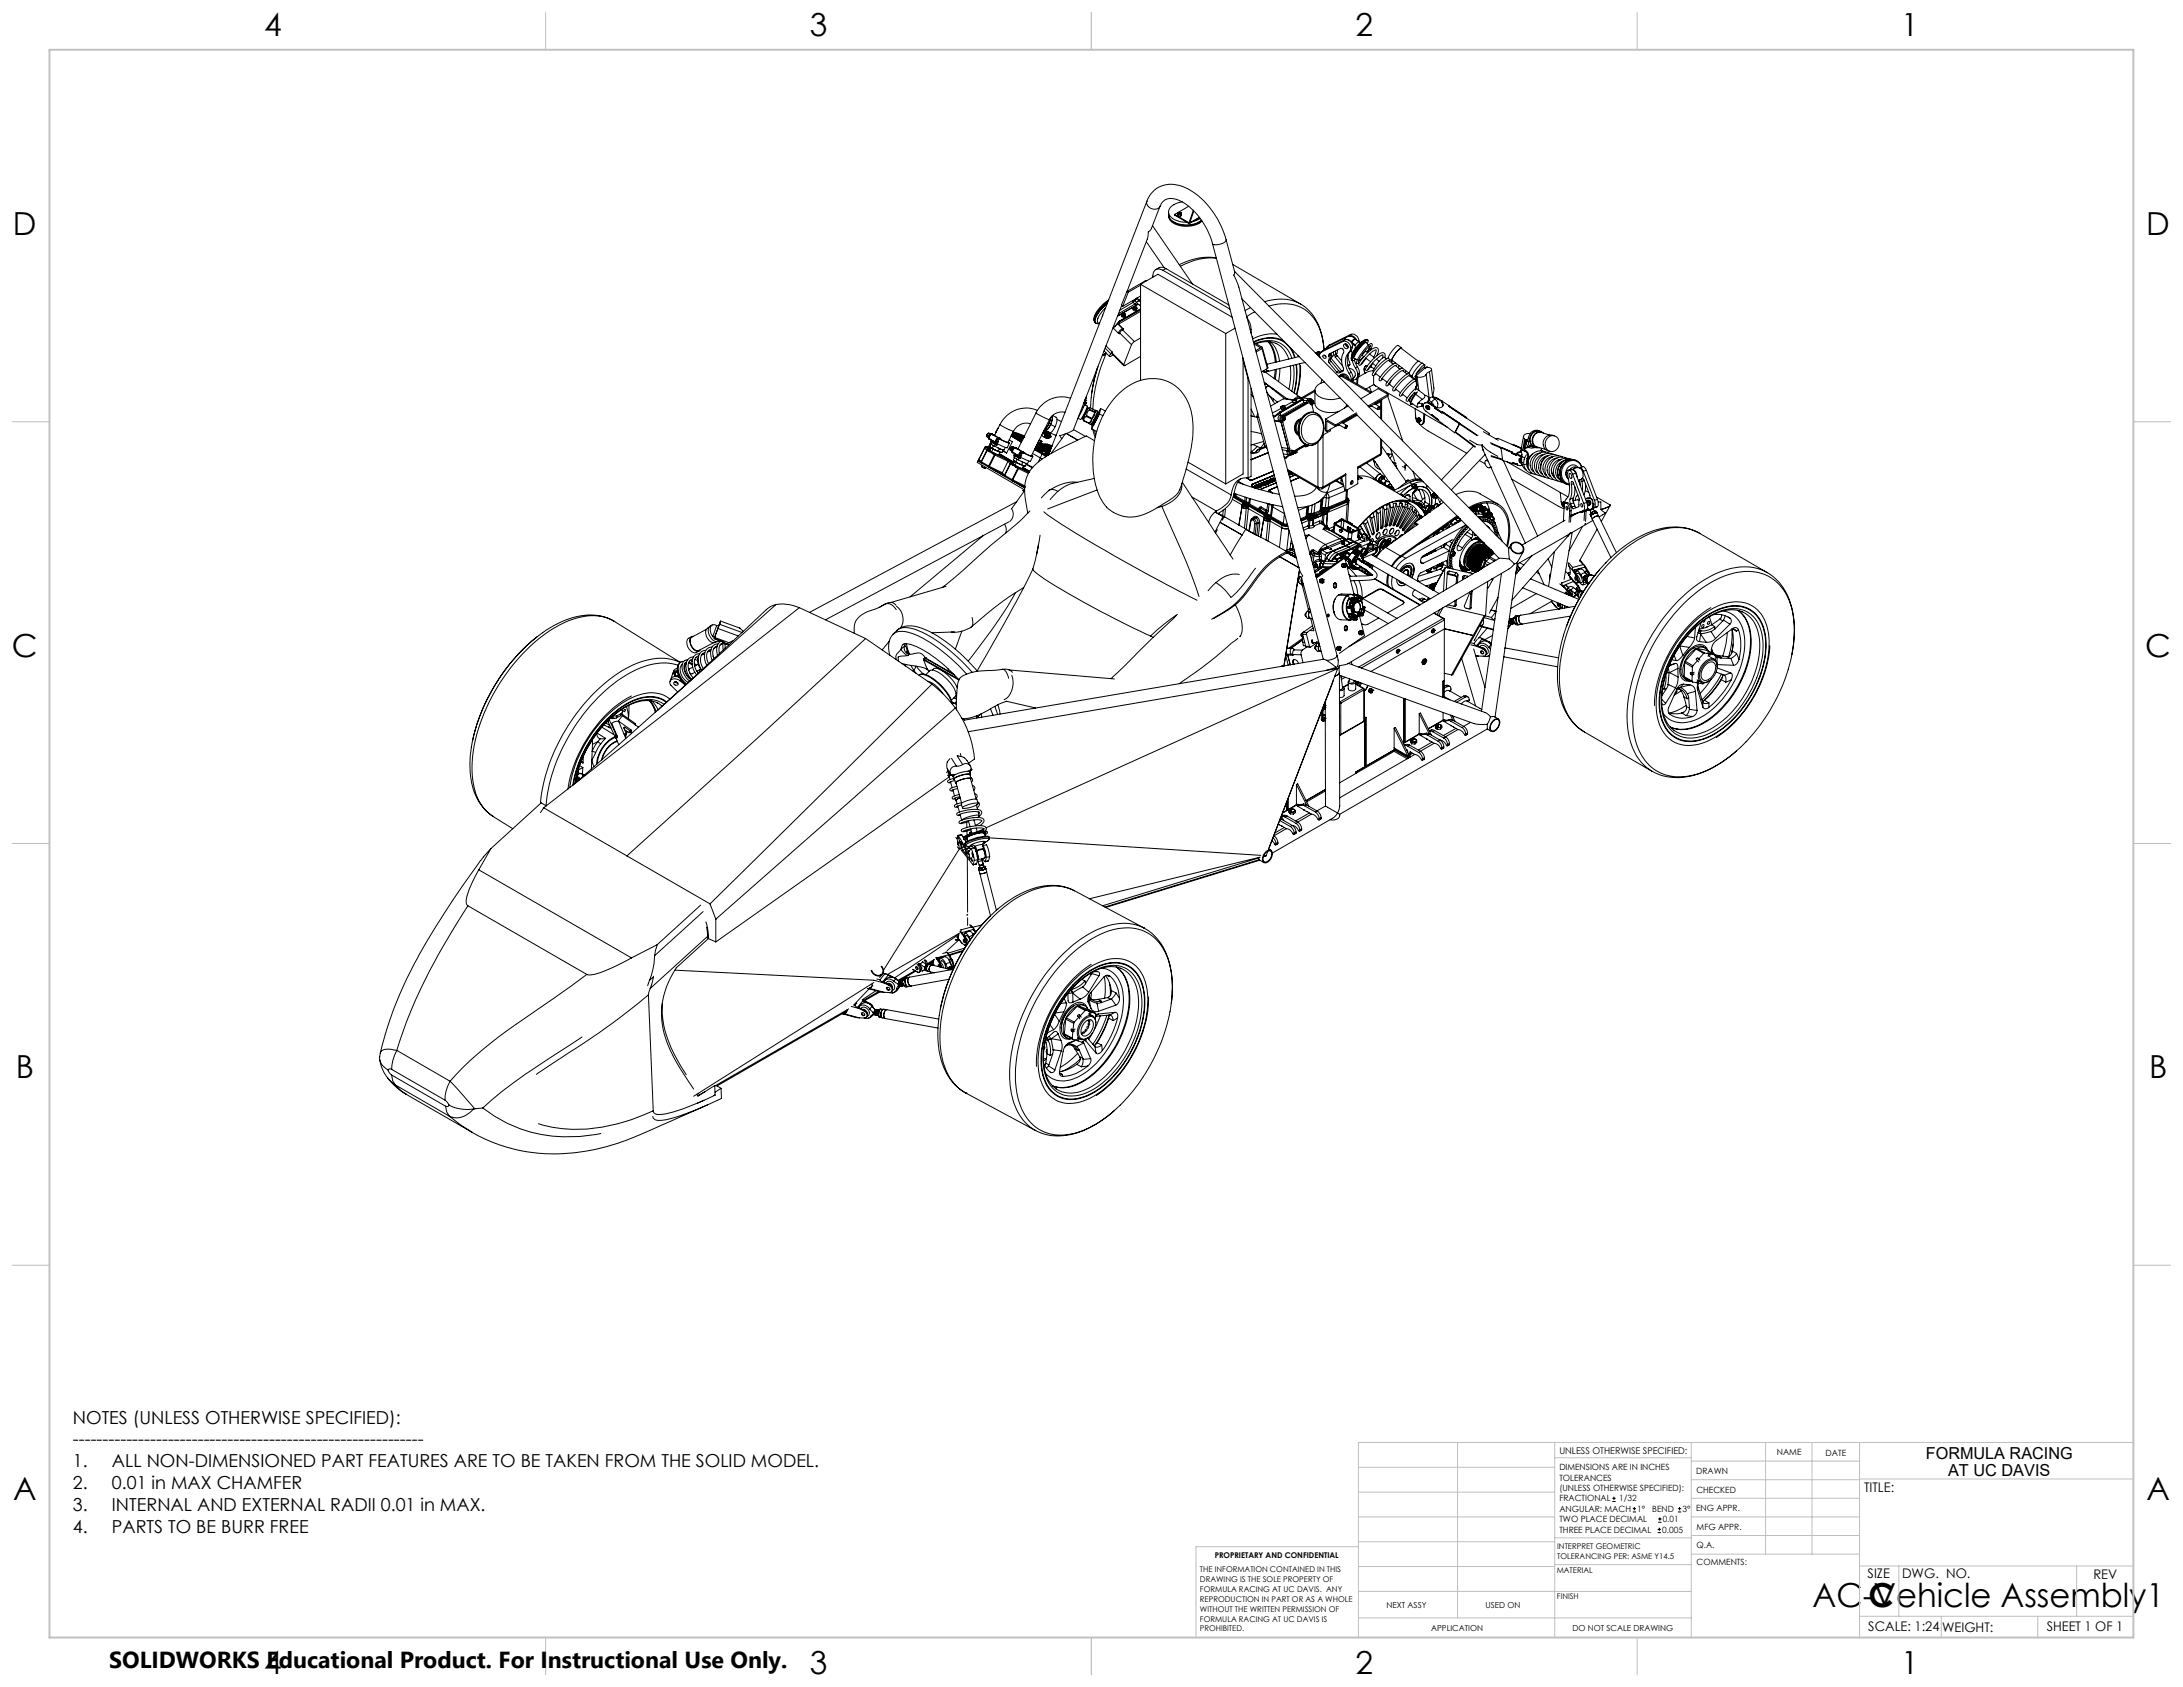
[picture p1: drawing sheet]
<svg xmlns="http://www.w3.org/2000/svg" width="559mm" height="432mm" viewBox="0 0 559 432" stroke-linecap="round" stroke-linejoin="round" font-family="sans-serif">
<defs><g id="words">
<g font-size="8.5">
<text x="464" y="411.3">AC-Vehicle Assembly1</text>
<text x="478.3" y="411.4">C</text>
</g>
<g font-size="8.1">
<text x="67.6" y="9.3">4</text>
<text x="207.3" y="9.3">3</text>
<text x="347" y="9.3">2</text>
<text x="486.7" y="9.3">1</text>
<text x="3.3" y="60.1">D</text>
<text x="549.4" y="60.1">D</text>
<text x="3" y="168">C</text>
<text x="549.1" y="168">C</text>
<text x="4" y="276">B</text>
<text x="550.1" y="276">B</text>
<text x="3.3" y="383.9">A</text>
<text x="549.4" y="383.9">A</text>
<text x="67.6" y="428.4">4</text>
<text x="207.3" y="428.4">3</text>
<text x="347" y="428.4">2</text>
<text x="486.7" y="428.4">1</text>
</g>
<text font-size="5.9" x="27.9" y="427">SOLIDWORKS Educational Product. For Instructional Use Only.</text>
<g font-size="4.6">
<text x="18.6" y="364.4">NOTES (UNLESS OTHERWISE SPECIFIED):</text>
<text x="18.6" y="370">-----------------------------------------------------------</text>
<text x="18.6" y="375.5">1.</text>
<text x="28.7" y="375.5">ALL NON-DIMENSIONED PART FEATURES ARE TO BE TAKEN FROM THE SOLID MODEL.</text>
<text x="18.6" y="381.1">2.</text>
<text x="28.7" y="381.1">0.01 in MAX CHAMFER</text>
<text x="18.6" y="386.7">3.</text>
<text x="28.7" y="386.7">INTERNAL AND EXTERNAL RADII 0.01 in MAX.</text>
<text x="18.6" y="392.3">4.</text>
<text x="28.7" y="392.3">PARTS TO BE BURR FREE</text>
</g>
<g font-size="4.2">
<text x="493" y="373.5">FORMULA RACING</text>
<text x="498.7" y="377.8">AT UC DAVIS</text>
</g>
<g font-size="3.4">
<text x="477.2" y="381.9">TITLE:</text>
<text x="478.1" y="404">SIZE</text>
<text x="486.9" y="404">DWG. NO.</text>
<text x="535.9" y="404.1">REV</text>
<text x="478.2" y="417.6">SCALE: 1:24</text>
<text x="497.1" y="417.7">WEIGHT:</text>
<text x="523.9" y="417.6">SHEET 1 OF 1</text>
</g>
<text font-size="2.4" x="399.2" y="372.1">UNLESS OTHERWISE SPECIFIED:</text>
<g font-size="2.2">
<text x="399.2" y="376.4">DIMENSIONS ARE IN INCHES</text>
<text x="434.2" y="377.3">DRAWN</text>
<text x="454.8" y="372.5">NAME</text>
<text x="467.3" y="372.6">DATE</text>
<text x="399.2" y="379">TOLERANCES</text>
<text x="399.2" y="381.7">(UNLESS OTHERWISE SPECIFIED):</text>
<text x="434.3" y="382.2">CHECKED</text>
<text x="399.2" y="389.6">TWO PLACE DECIMAL</text>
<text x="399.2" y="384.3">FRACTIONAL</text>
<text x="399.2" y="387">ANGULAR: MACH</text>
<text x="414.5" y="384.3">1/32</text>
<text x="419.1" y="387">1°</text>
<text x="422.9" y="387">BEND</text>
<text x="425.6" y="389.6">0.01</text>
<text x="430.6" y="387">3°</text>
<text x="434.2" y="386.9">ENG APPR.</text>
<text x="399.2" y="392.3">THREE PLACE DECIMAL</text>
<text x="425.5" y="392.3">0.005</text>
<text x="434.3" y="391.6">MFG APPR.</text>
<text x="434.3" y="396.3">Q.A.</text>
<text x="434.3" y="400.5">COMMENTS:</text>
</g>
<g font-size="2.1">
<text x="354.9" y="411.6">NEXT ASSY</text>
<text x="380.3" y="411.6">USED ON</text>
<text x="366.3" y="417.4">APPLICATION</text>
<text x="402.5" y="417.5">DO NOT SCALE DRAWING</text>
</g>
<g font-size="2">
<text x="310.9" y="398.8">PROPRIETARY AND CONFIDENTIAL</text>
<text x="398.6" y="396.5">INTERPRET GEOMETRIC</text>
<text x="398.6" y="399">TOLERANCING PER: ASME Y14.5</text>
<text x="307.2" y="402.4">THE INFORMATION CONTAINED IN THIS</text>
<text x="307.2" y="404.9">DRAWING IS THE SOLE PROPERTY OF</text>
<text x="307.2" y="407.5">FORMULA RACING AT UC DAVIS. ANY</text>
<text x="398.5" y="402.6">MATERIAL</text>
<text x="307.2" y="410">REPRODUCTION IN PART OR AS A WHOLE</text>
<text x="307.2" y="412.5">WITHOUT THE WRITTEN PERMISSION OF</text>
<text x="398.5" y="409.4">FINISH</text>
<text x="307.2" y="415">FORMULA RACING AT UC DAVIS IS</text>
<text x="307.2" y="417.6">PROHIBITED.</text>
</g>
</g></defs>
<g fill="none" stroke="#000" stroke-width=".26">
<path d="M293.6 51.5a6.7 6.7 0 0 1 9.3-3.7 20.8 20.8 0 0 1 11 13.6M293.6 51.5a1.88 1.88 0 0 0 1.2 1.9 1.88 1.88 0 0 0 2.1-.6M293.6 51.5l-25.2 65M295 57.8l10.3 14.9M296.9 52.8a3.1 3.1 0 0 1 4.6-1.6 11.2 11.2 0 0 1 3.9 2.6l-1 3.1M296.9 52.8l-2.3 6a2.18 2.18 0 0 0-.8 2l-5.3 13.8M299.1 55a3.1 3.1 0 0 0 2.9 2.4 6.7 6.7 0 0 0 5.6-1M299.1 55a3.1 3.1 0 0 0 2.9 2.5 6.5 6.5 0 0 0 5.6-1.1M299.1 55.1a2.9 2.9 0 0 0 2.9 2.6 6.5 6.5 0 0 0 5.7-1.1M299.1 54.3v.7M300.8 54.9v.2M300.8 55.1l3.5 2.1"/>
<path d="M300.8 55v.1M300.8 55l3.5 2M301.4 54.6v.5a.57 .57 0 0 0 1 0v-.5M301.6 54.4h.1M301.6 54.4a.43 .43 0 0 0 .2 .6 .43 .43 0 0 0 .6-.3l-.1-.3M301.6 54.4a.42 .42 0 0 1 .5-.1 .42 .42 0 0 1 .2 .5 .41 .41 0 0 1-.5 .2 .41 .41 0 0 1-.2-.6zM301.6 55.2h.7M301.7 54.6l.1 .1M301.9 54.5h.2M301.9 54.5l-.2 .1M301.9 54.7l-.1 .1M301.9 54.7l.1 .1"/>
<path d="M301.9 54.5v.2M302.1 54.5l.1 .1M302.1 54.5v.2M302.2 54.6l-.4 .1M302.2 54.6l-.1 .1M302.6 51.7a3.4 3.4 0 0 0-3.5 2.7 3.6 3.6 0 0 0 3.4 2.4l1.3 .1M304.3 52.8l-3.5 2.2M304.3 57v.2M304.4 56.9l-.1 .1M304.4 56.9l.2 .1M304.4 56.9h.1M304.6 57l-.3 .2"/>
<path d="M304.6 57h.1M305.6 53.9l-1 3.1M305.8 54.2l.2 .3a19 19 0 0 1 4.4 7.9M307 55.6l-2.4 1.4M307.1 55.7l-2.6 1.5M307.2 55.9l-1.9 .8M283 78.8l-1 1.1a2.61 2.61 0 0 0-.9 2.7l.4 .1M283.4 77.7a7.3 7.3 0 0 0-3.1 4.6 .93 .93 0 0 0 1.1 .6M283.4 77.6a7.6 7.6 0 0 0-3.2 4.7l.6 .5M283.6 77.2a8.9 8.9 0 0 0-3.6 4.8l.4 .7M283.8 76.8a7.9 7.9 0 0 0-3.8 5l.1 .3M287.1 78.2l-12.3 31.8-1.8 .9"/>
<path d="M288.5 74.6l.3 .2M288.5 74.6l-1.4 3.5 .3 .3M288.8 74.8l-1.4 3.6M289.9 76.9l.3 .4M289.9 76.9h.1M289.9 76.9v.1M290.1 77.4l.7 .8M290.1 77.4l-3.4 2M290.1 78.7l-.2 .3a.54 .54 0 0 0 .4 .5 .54 .54 0 0 0 .6-.2l.1-.3M290.2 78.5l-2.9 1.7M290.2 78.5l-4.1 2.4 1.2-.7M290.3 78.8l.1 .2"/>
<path d="M290.4 78.8h-.1M290.4 78.8h.2M290.4 79h.3M290.4 78.6l.3 .1M290.4 78.6l-.1 .2M290.4 78.6v.2M290.5 76.9l.6-.4 .6 .5M290.5 76.9l.4 .5M290.5 76.9l-.4 .5M290.6 78.8l.1 .2M290.7 78.7l.1 .2M290.7 78.7l-.1 .1"/>
<path d="M290.8 76.4l.1 .2M290.8 78.9l-.1 .1M290.8 76.5l.2-.2zM290.9 77.4l-.4 .5-4.2 2.4M290.9 77.4l.5 .5M291.3 77.9l-1.1 .6M291.7 77l-.8 .4M291.7 77l.3 .2M291.7 77l-.1-.1-.5 .3M292 78.4l-.7-.5-1 .6M292 73l-3.2 1.8M292 75.8l-4.6 2.6"/>
<path d="M292 72.8l21.8 12.6M292 72.8v24.6M292 72.8l4.4-2.6 19 11M292 79.1l-5.5 3.1M292 79.2l-5.5 3.1M292 79.7l-5.7 3.3M292 79.3l-5.5 3.1M292 76.4l-.4 .5M293.4 61.9l4.6 6.6M293.5 71.9h-.4l-4.6 2.7M297.7 69.2a1.62 1.62 0 0 0-2-.1 1.62 1.62 0 0 0-.6 1.8M297.7 69.2l17.2 9.9"/>
<path d="M298.4 68.8l-1.1-.4-1.5 .6M298.4 68.8l-.7 .4M298.4 68.8l16.2 9.3M310.4 62.4l22.2 83.2M311.4 66a15.4 15.4 0 0 0-9.5 1.7M311.4 66.1a15.9 15.9 0 0 0-9.2 2.1M313.9 61.4l2.2 8.2-.3 .8 1.3 3.1 25.2 94.3M313.9 61.4a2.4 2.4 0 0 1-2.6 1.3h-.5l-.4-.3M315.5 67.7l17.4 10.1M316 69.5l70.3 70.8M317.9 76.5l28.5 28.8M320.1 78.7l-1.4 .8"/>
<path d="M321.2 79.8l-2.1 1.2M323.7 77.2a11.5 11.5 0 0 1 9.2 .6M332.9 77.8a13.8 13.8 0 0 1 6 11.8 12.9 12.9 0 0 0-5.2-10.5 11 11 0 0 0-8.9-.7M281 94.1l-1.1 3.8-.4 2.7M281.1 93.9l-1.5 5.5-.4 5M282.2 90.9h.3M282.2 90.8h.4M282.3 80.6l-.1 .3M282.6 90.8l.4-.5-.5 .6M282.6 90.8l-.1 .1M282.6 89.8l1.4 1.5M282.9 89.1l1.4 1.5"/>
<path d="M283.1 88.5l1.6 1.6M283.2 90.4a40.6 40.6 0 0 0-3.5 14.3M284.3 90.6l-.3 .5a.5 .5 0 0 0 .5 .1 .5 .5 0 0 0 .3-.4M284.7 90.3l-.1 .3 3.1 3M284.7 90.3l3 3M284.7 90.1v.2M284.7 90.1l-.4 .5M284.8 90.8h.1M284.9 83.9l1.4 1.4M285 83.6h.4M285 83.5h.4M285.4 83.5v.1"/>
<path d="M286.1 82.8l1.3 1.4M286.1 82.8l.2 .2M286.3 83l1.3 1.3M286.5 82.3l-1.1 1.3M286.5 82.4h.1M286.5 82.4l-.2 .6M286.5 82.2l-1.1 1.3M286.5 82.2v.1M286.6 85.2l3 3M287.2 80.3l-.2 .4a.54 .54 0 0 0 .4 .5 .54 .54 0 0 0 .6-.2l.1-.3M287.3 84.4l-.7 .8M287.3 84.4l3.1 3"/>
<path d="M287.4 84.2l-.6 .3-.4 .4-.1 .4 .3 .1v-.2M287.4 80.5l.1 .2M287.4 84.2l.2 .1M287.4 80.5h.2M287.5 80.3l-.1 .2M287.5 80.3h.2M287.5 80.7h.3M287.6 84.3l-.3 .1M287.6 80.5l.2 .2M287.7 80.3l.2 .2M287.7 80.3l-.1 .2M287.9 80.5l-.1 .2"/>
<path d="M289.6 88.2l-1.9 5.1M290.4 87.4l-.8 .8M292 91.2l-4.1 2.4-.3-.1 .1-.2M292 86.5l-1.6 .9M313.8 85.4v38.5M316.2 84l-2.4 1.4M318.1 91.7l1.4 5.3h.1M318.1 91.7l.1 .1M318.2 91.6l-.1 .1M318.2 92.3v29l-4.4 2.6M319.2 81.3a5.4 5.4 0 0 1 1.1 3M319.5 96.9v25.4"/>
<path d="M320.3 99.4v22.5l-.8 .4M320.3 84.3v1M320.3 84.3l-.3 .1M320.7 86.2l-.2 .1M321 88.1l1.7 .9-1.2 .7M321.3 87.9a6.6 6.6 0 0 1 8.6 2l.8 1.8M323 89.2l.1-.3-2.2-1.3a8 8 0 0 1 8 .1 7 7 0 0 1 2.5 3.8M323 89.2l1.4 5.1M323 89.2l-1.5 .9M323.1 89l1.5 5.2-.2 .1M323.3 95l.2 .3 .3-.1M323.5 94.9l.5 .3 .8-.2"/>
<path d="M323.6 97.9l5.9 4.2M323.6 98l.4 .2M323.8 95.1v.1M323.8 95.2l9.1 6.5M323.9 95.1l-.1 .1M324 98.2l-.3 .2 .4-.1 .7 .5M324 98.2l.1 .1M324.1 94.5l.3 .4 .4 .1h-.3zM324.3 93.2h.1M324.4 94.3l-1.5 .9M324.6 87.4a8.6 8.6 0 0 1 1.8 5.3M324.7 87.5a8.4 8.4 0 0 1 2 5.2"/>
<path d="M324.8 98.8l-.8 .5M324.8 98.8l4 3.2M325.2 87.5a7.6 7.6 0 0 1 2.3 5M325.6 99.3l-.1 .1M325.9 99.5l-.1 .2M326.4 94.6l-.3 2.3M326.6 87.9h.1M326.7 87.9a6.8 6.8 0 0 0-5.2 .1M326.7 87.9a6.2 6.2 0 0 1 3.2 4M326.7 94.5l-.3 2.6M326.9 85.5a10.5 10.5 0 0 0-6.3 1.2M327.6 94.3l-.3 3.4"/>
<path d="M328.7 87.4a8.1 8.1 0 0 0-7.8 .1M330.3 93.7a17.7 17.7 0 0 1-.3 5.9M330.4 89.1l1.1 2.4M331.1 93.5a17.9 17.9 0 0 1-.4 6.7M331.8 93.3a19.9 19.9 0 0 1-.6 7.2M331.9 93.3a19.7 19.7 0 0 1-.6 7.3M332.3 91l.1 .3M332.6 91.3l-8.3 1.9M332.7 93.1a21.9 21.9 0 0 1-.8 7.9M332.9 93.6a24.4 24.4 0 0 1-.9 7.4M334 92.8l-9.2 2.2M336.6 99.9v3.4a3.2 3.2 0 0 0 3.2 2.3h1.8l1.2-.3"/>
<path d="M336.6 99.8l-3.4 2M337.2 90.8h.1M337.3 90.1l-.6 .2M337.3 90.8v.1M337.4 90.1l-.4 .2-.1 .3 .2-.4M337.4 90.5v.5M337.4 90.5l-.1 .3M337.5 90.1l-.3 .1-.2 .4M337.5 90.1l-.1 .4M337.5 90.1h.4M337.9 90.1l-.5 .4M337.9 90.1l.2 .1"/>
<path d="M337.9 90.5a.46 .46 0 0 0-.3 .4 .46 .46 0 0 0 .2 .4M338.3 97.1l-.2 1M338.7 90.9a.44 .44 0 0 1 .7 .2 .44 .44 0 0 1-.3 .6l-.5-.4zM338.7 89.7l-.2 .1M338.7 89.7l-.6 .5M339 97.8a2.46 2.46 0 0 0-2.3 2.6 4.8 4.8 0 0 0 5.3 1.7l1-.3M339.1 90.9l.3 .4M340 89l-.6 .2-.5 .4 .6-.3M340.1 92.3l.1 .6M340.1 91.1l.1-.5 2.9-1.4a.74 .74 0 0 1 .8 .3 .74 .74 0 0 1 0 .8 5.5 5.5 0 0 0 0 4.4l-.4 .4M340.1 91.1l.2 .8-.2 .4M340.2 92.9l2 2.4"/>
<path d="M340.4 88.3l-.3 .1M340.4 88.3l-.7 .5M340.6 90.5v.2M340.6 91.9l.1 .6M340.6 91.9l-.5 .4M340.6 90.7l.1 .6-.1 .6M340.6 90.7l-.5 .4M340.7 91.7l2.7 3.2M340.7 92.5l-.5 .4M340.7 92.5l2 2.4M340.7 90.4v.8M341.3 90.1v.8l-.7 .7"/>
<path d="M341.7 90.8l.1 .6M341.8 89.9l-.1 .9M341.8 91.4l1.8 2.2M342.2 90.5l.1 .6M342.2 95.3l.5 .2 .2-.1M342.2 90.5l-.5 .3M342.3 89.6l-.1 .9M342.3 91.1l-.5 .3M342.3 91.1l1.1 1.3M342.7 94.9l.3 .2 .3-.1M342.7 94.9l-.5 .4M342.9 96.2h.9"/>
<path d="M342.9 96.2l.4 .1M342.9 96.2l-.2 .1M343 96.2a1.35 1.35 0 0 1 2.1 .7M343 96.1a1.43 1.43 0 0 1 1.5-.2 1.43 1.43 0 0 1 .9 1.2M343.3 95l-.4 .4M343.3 96.3l-.4 .2M343.3 96.3l7.5 4.3M343.5 95.1l-.6 .3M343.7 87.4l-5.6 2.8-.3 .6 .1 .7M343.7 87.4a1.61 1.61 0 0 1 2.1 1.6M343.8 96.2l-.5 .1M343.8 96.2l7.3 4.2"/>
<path d="M343.9 94.7l-.6 .3M343.9 94.8l-.4 .3M344 88.2a.64 .64 0 0 1 .9 .1 .64 .64 0 0 1-.2 1 .79 .79 0 0 1-.7-1.1zM344.2 87a1.65 1.65 0 0 1 2 1.7M344.2 87l-.5 .4M344.2 87l-5.5 2.7M344.4 88l.2 .5 .5 .3M344.5 86.9l.8 .1 .6 .5M344.6 88.1l.5 .6M344.6 86.4l-4.7 2.3-.5 .5M345.1 91l.4 1.8a.62 .62 0 0 1-.4 .9l.4-.4M345.3 90.2a4.3 4.3 0 0 0 .1 5.4"/>
<path d="M345.3 86a1.58 1.58 0 0 1 2 1.1M345.3 94.3a1.44 1.44 0 0 1 1.4 .9 1.44 1.44 0 0 1-.3 1.6M345.3 86l-.3 .1M345.4 95.6l.5 1.6M345.5 93.3l-.4 .2M345.8 89l-.5 1.2M345.8 89.8a4.3 4.3 0 0 0 0 5.5M345.8 89.8l.4 .7M345.8 89.8l-.5 .4M345.8 85.6a1.7 1.7 0 0 1 2 1.6M345.8 85.6l-.5 .4M345.8 85.6l-5.4 2.7"/>
<path d="M345.8 95.3l.6 1.5M345.8 95.3l-.4 .3M345.9 87.5l.1 .1M345.9 97.2v.2M346 87.6l.5 .4M346.1 92.3l.9 1.9M346.1 90.2l-.1 1M346.2 90.4v.1M346.2 88.7l-.4 1.1M346.2 90.5l-.3 .9M346.2 88.7l-.4 .3M346.4 97.1l-.1 .5"/>
<path d="M346.4 96.8l-.5 .4M346.4 97.1l-.5 .4M346.4 96.8v.3M346.4 90l-.1 .5M346.4 90l-.2 .5M346.5 88l.3 .4M346.5 88l-.3 .6M346.7 92.2l.8 1.6M346.8 86.7a1.62 1.62 0 0 0-2.8 .4M346.8 88.4l.1 .7-.5 .9M346.8 86.7l-.9 .8M346.8 86.7l.1 .1"/>
<path d="M346.9 86.8l-.9 .8M346.9 86.8l1 .7M347 94.2l.5 1.6M347.4 96.8l-.1 1.4M347.5 93.8l.5 1.6M347.5 93.8l-.5 .4M347.5 96.1a1.2 1.2 0 0 1-1.1 1.2M347.5 95.8v.3M347.6 96.6l-.5 .4M347.6 96.6l-.1 1.5M347.8 92.2l.1 .1M347.8 87.2v.3"/>
<path d="M347.8 87.2l-.1 .2M347.9 87.5l.5 .1M347.9 87.5l-1.1 .9M348 95.7l-.4 .9M348 95.4l-.5 .4M348 95.7l-.5 .4M348 95.4v.3M348.4 87.6l-1.3 1.4-.7 1M349.1 91.3l-.3 .2a.9 .9 0 0 1-1 .7M349.2 87.1l-.8 .5M349.4 93.9l-.2 .6 .2 1a1.12 1.12 0 0 1 .6-1.9zM349.4 95.4v.1"/>
<path d="M349.6 91.7l1.3 .9M349.9 86.9a3.3 3.3 0 0 0-2.4 1.9l-1 1.5a1.79 1.79 0 0 0-.5 1.8M350 88l.2-.9a2.04 2.04 0 0 0-1.7 1.2l-1.6 2.3-.6 1.1-.1 .6h.2l.6-.4M350.1 90.3l-.5-.4-.4 .3-.4 .7 .3 .4M350.2 87.1a.75 .75 0 0 0-1.1 .4 10.6 10.6 0 0 0-3.1 4.6l.2 .2M350.3 88.4l-.6-.7a7 7 0 0 0-3.1 4.1l.9 .3M350.5 89.3h.4l-.2 .4M350.5 89.3l-.5 .9M350.5 88.7a1.36 1.36 0 0 1-.6 1.4M350.5 88.7h.1M350.6 99.1l.4 1.3M350.6 90.6l1.3 1"/>
<path d="M350.8 88.4l-.3 .9M350.8 93.8l.2 .2zM350.9 88.4a9.5 9.5 0 0 0-3.2 4.2M350.9 89.3l.1-.1a.97 .97 0 0 0 .1-1.3 10 10 0 0 0-3.8 4.7 .3 .3 0 0 0 .1 .4 .3 .3 0 0 0 .4-.1 .3 .3 0 0 0-.1-.4M351 94l.8 .4M351.3 93l.9 .6M351.5 94.9l-1.6 .4-2.3 1.3M351.6 98.4l.5 .4M351.6 96.1v2.3M351.6 98.4l-2 1.2M351.6 91.4l.6-1.3v-.6a9.8 9.8 0 0 0-3.8 3.7M352 95.5l1.3 1"/>
<path d="M352.1 98.8l18.5 10.6M352.3 91.9l.8 .6M352.5 91.1a1.4 1.4 0 0 0-.1-2.1 2.79 2.79 0 0 0-2.2 1.2l-2.1 2.4a.49 .49 0 0 0-.4 .4 .49 .49 0 0 0 .4 .5l1.6-1.8M353.8 96.8l1.3 1M353.9 91.7l.1-.9a10.1 10.1 0 0 0-3.9 3.7M354.5 91.5a.85 .85 0 0 0-.2-1.1 .85 .85 0 0 0-1.2 .2 7.7 7.7 0 0 0-3.5 4.1 .45 .45 0 0 0 .4 .1 .45 .45 0 0 0 .3-.4l1.1-1.4M354.9 91.9l-.6-.5a6.6 6.6 0 0 0-2.8 3.7l.1 .1M355.4 91.6a10.3 10.3 0 0 0-4.1 4.3 .5 .5 0 0 0 .5 .2 .5 .5 0 0 0 .4-.5M355.4 92.3l1.2 .9M355.7 92.5v-.4a9 9 0 0 0-3.8 3.7M356.1 97.3l-.4 1.1 1 .8M356.3 92.4l-.1 .5"/>
<path d="M357.2 93.6l1.2 .9M357.2 99.6l1.3 .9M357.2 92.9a9.7 9.7 0 0 0-4.2 4.3v.1a.5 .5 0 0 0 .6 .1 .5 .5 0 0 0 .3-.4M357.5 93.8l-.1-.3a9 9 0 0 0-3.8 3.7M358 93.5v.7M358.7 89l-.8-.6a6 6 0 0 0-2.5 3.3l.8 .7M358.8 89.3v-.2a5.1 5.1 0 0 0-2.5 3.3l.1-.1M359 94.2a9.4 9.4 0 0 0-4.2 4.4 .45 .45 0 0 0 .5 .1 .45 .45 0 0 0 .2-.5M359 94.8l1.2 .9M359.2 95v-.2a9.8 9.8 0 0 0-3.9 3.7M359.8 94.8l-.1 .6M360.7 96.1l1.2 .9"/>
<path d="M361 96.3l-.1-.2a9.4 9.4 0 0 0-3.9 3.7M361.5 96.5v.2M361.5 96.5l.9 .7M362.1 97a10.4 10.4 0 0 0-3.9 4.2 .48 .48 0 0 0 .5 .2 .48 .48 0 0 0 .4-.4M362.2 96.3l.2 .5M362.2 96.3l.3 .1M362.3 96.4h.1M362.3 96.4l.1 .6M362.4 99l.2 .1M362.4 99.3l.3 .2M362.4 99v.3M362.4 99.3l-2 2.3a.77 .77 0 0 0-.3 1.1h.3l.4-.4-.1-.1"/>
<path d="M362.4 99.3l-.1 .3M362.4 97l.1 .1M362.4 96.4h-.1M362.4 97l.2 1.6M362.4 96.4l.4 .1M362.4 96.4h.1M362.4 99.4l-.1 .5M362.4 97.4l.1 .1M362.4 96.4l.1 .7M362.5 97.4a11 11 0 0 0-3.7 3.7M362.5 95.7v.5M362.5 96.2l-.3 .1"/>
<path d="M362.5 96.4h-.1M362.5 97.1l.2 1.5M362.5 96.1v.3M362.5 96.1v.1M362.6 99.1l.1 .4M362.6 98.6l-.2 .4M362.6 98.6h.1M362.7 99.5l.5 .4M362.7 98.6l-.1 .5M362.8 96.5l.4 3.4M363 92.5l-4.3-3.4a5.2 5.2 0 0 0-2.4 3.1l4.4 3.3a10.1 10.1 0 0 0-4.2 4.3 .44 .44 0 0 0 .5 .3 .44 .44 0 0 0 .3-.4M363.2 99.9l1.5 1.3"/>
<path d="M364 93l-.8-.6a5.6 5.6 0 0 0-2.5 3.3l.8 .6M364.7 93.8l.1 .4M364.7 93.8l-.1-.5-.9 .8-1.2 1.6M364.7 93.8l-2.2 1.9M364.7 93.4l-.6-.5a6.5 6.5 0 0 0-2.6 3.6M364.7 94.2l-2.2 1.9M364.8 94.2h-.1M365.1 94.1l-.3 .1M365.1 95.8a2.25 2.25 0 0 1-2.3 .7M365.1 95.8l.8 6.6M365.2 94.1l-.5 .1M365.2 94.1h-.1"/>
<path d="M365.2 94h.1M365.2 94l.3 .1a.59 .59 0 0 1 .9 .3 .59 .59 0 0 1-.5 .7M365.2 94l-.1 .1M365.2 94v.1M365.9 95.1l-.8 .7M365.9 95.1l.8 6.6M366.4 94.5l.7 4.8-.3 2.4M250.3 118l-.1 .4 12.1 7M250.3 118l.8 .4M250.3 118h.3M250.6 117.5v.4M250.6 117.7v.3"/>
<path d="M250.6 117.8l.2 .3M250.6 117.5h.1M250.6 118l.4 .3M250.6 117.5l.5 .6M250.6 117.9l.6 .6M250.8 118v.1M250.8 118.1l.1 .1M251.1 118.1l.1 .1M251.1 118.1l.1 .4M251.2 118.5h.1M251.2 118.2v.3M251.2 118.2l1.9 1.1"/>
<path d="M251.2 118.5l1.9 1.1M251.3 119.4l.9 .5M251.3 119.4l.8 .5M251.4 119.1l-.1 .3M252.1 114.6l-1.5 2.9M252.1 114.7l-1.5 2.8M252.1 114.7l.5 .6M252.1 114.6v.1M252.1 119.9h.1M252.2 114.5h.1M252.3 119.6l-.1 .3M252.4 114.5l-.3 .1"/>
<path d="M252.4 114.5h.1M252.4 114.5l-.3 .2M252.4 114.3l.6 .1M252.4 114.5l.6 .6M252.4 114.5l1.1 .6M252.5 114.3l-.3 .2M252.5 114.3l1.1 .6M252.5 114.3l.5 .2M252.6 111.5v.3l.4 .2M252.6 114.4l-.4 .1M252.6 114.4l-.2 .1M252.6 115.3h.1"/>
<path d="M252.6 115.3l-1.5 2.8M252.6 114.4l.9 .6M252.7 111.3l-.1 .2M252.7 111.3l.3 .2M252.7 115.3l.5 .3M252.7 115.3l-1.5 2.9M252.8 111l-.1 .3M252.8 111l-.2 .5M252.9 110.9l-.1 .1M253 114.4l.2 .2M253 115.1l-.3 .2M253 115.1l-.4 .2"/>
<path d="M253 112l.1 .2M253 115.1l.5 .3M253 111.5v.5M253 110.9l-.2 .1M253 110.9l.4 .2M253 110.9l.4 .1M253.1 119.3l.2 .1M253.1 119.3v.3M253.1 119.6h.1M253.1 119.6l3.4 1.6M253.2 115.6l.8 .5M253.2 112.4h.3"/>
<path d="M253.2 110.9l.2 .1M253.2 110.9h.1M253.2 110.9l.3 .2M253.2 114.6l.4 .2M253.3 119.4l-.2 .2M253.3 119.4l3.3 1.6M253.4 112.4l1.6 .9M253.4 114.2l-.2 .4M253.4 111.1h.1M253.4 111.1l-.4 .4M253.4 114.2l.2 .3M253.4 119.8l3.7 2.1"/>
<path d="M253.5 115.4l-.3 .2M253.5 115.4l.3 .2M253.5 113.5l-.5 .9M253.5 114.4l.1 .1M253.6 113l1.3 .8M253.6 113.5h-.1l.3 .2M253.6 112.5l.2 .1M253.6 114.5l.4 .2M253.6 114.5l1.1 .7M253.7 113.1l-.1 .4 .2 .2 2.9 1.5h.3l.4-.7M253.7 114.6l-.3 .7 .1 .1M253.7 112.6l.1 .1"/>
<path d="M253.8 111.1h-.3M253.8 112.6h-.1M253.8 112.6l1.3 .8M253.8 112.6l-.2 .4M253.8 112.6h.1M253.8 113.7l-.4 .5M253.8 115.6l.5 .3M253.9 113.1l.7 .4M254 111.2l-.6 .2a.65 .65 0 0 0-.1 1M254 111.2a.78 .78 0 0 0-.6 1.2M254 111.2h.1M254 111.2l1.6 .9"/>
<path d="M254 111.2l.3 .2M254 111.1l.1 .1M254 111.1a.84 .84 0 0 0-.8 .4 .84 .84 0 0 0 0 .9M254 114.7l.7 .5M254 111.1a.86 .86 0 0 0-.8 1.3M254 112.9l.7 .4M254 112.9l.8 .4M254 112.9l-.1 .2M254 116.1l.5 .3M254.1 111.2a.71 .71 0 0 0-.8 .4 .71 .71 0 0 0 .1 .8M254.2 113.9l.1 .2M254.2 114.9l-.4 .7"/>
<path d="M254.2 111.3h.1M254.3 111.4h.3h-.2M254.3 114.1l.4 .2M254.3 114.1l-.3 .6M254.3 111.4l1.5 .7M254.3 115.9l-.3 .2M254.3 115.9l.5 .3M254.5 116.4l.2 .1M254.5 116.4l-1.4 2.9M254.6 113.5h.1M254.7 115.2l.9 .3M254.7 115.2l1.3 .5"/>
<path d="M254.7 113.3h.1M254.7 113.3l-.1 .2M254.7 116.5l3.3 1.6M254.7 116.5l-1.4 2.9M254.8 113.3l-.2 .2M254.8 116.2l-.1 .3M254.8 116.2l-.3 .2M254.8 116.2l3.2 1.6M254.9 113.8h.1M254.9 113.8l.3 .1M255 113.3h.1M255 113.8h-.1"/>
<path d="M255 113.8l.2 .1M255.1 113.4l.1 .1M255.1 113.3h-.1M255.1 113.3v.1M255.1 113.3h.1M255.1 113.4l-.2 .4M255.2 113.3v.2M255.2 113.3h-.1M255.2 113.5l-.2 .3M255.2 113.1h.2M255.2 112.6l.2-.2a.29 .29 0 0 1 .1 .4 .29 .29 0 0 1-.4 .1zM255.2 113.8v.1"/>
<path d="M255.3 113.1h.1M255.4 113.1l-.2 .7M255.4 114.6l.4 .3M255.4 109.6l-.4 1M255.5 109.6v.1M255.5 112.5h.1M255.6 115.5l.4 .2M255.6 112.1v.1M255.6 112.1a.81 .81 0 0 0-.6 1.2M255.6 112.1l.4 .2M255.6 112.2a.68 .68 0 0 0-.5 1.1M255.6 112.2l.4 .2"/>
<path d="M255.7 116.4l2.3 1.4M255.8 112.1h.1M255.8 112.1l.2 .2M255.8 114.9l-.2 .6M255.8 114.9h.3M255.8 116.1l3.8 2.2M256 112.4l2.3 1-.2-.3 .3 .3zM256 112.3v.1M256 115.7l.4 .1M256 108.7l2.2 1.3 1.2 .4M256 108.7l-1.4 2.8M256 112.4h-.1"/>
<path d="M256 112.4l.1 .1M256 115.7l-.3 .8-1.4-.6M256.1 112.5h.1M256.1 112.5h-.4a.39 .39 0 0 0-.5 .1 .39 .39 0 0 0 0 .5M256.6 115.1l.2 .2M256.7 115.4l1 .6M256.7 115.2l.1 .1M256.8 115.3l-.3 .5-.5-.1M256.8 115.3l.9 .7M258 118.1l.6 .6M258 118.1l-1.4 2.9M258 117.8l.2 .1"/>
<path d="M258.2 117.7l.1 .1M258.2 117.7l-.2 .1M258.2 117.7l-2.4-1.5 3.7 2.2M258.2 117.9l-.2 .2M258.2 117.9l.2 .1M258.3 117.8l.3 .1M258.3 117.8l-.1 .1M258.3 112.6l.9 .5-1.5 2.9M258.4 113.4l-.6 1.2-2.5-1M258.4 118l.5 .6M258.4 118l1.1 .6M258.6 114.9v.3l.4 .3"/>
<path d="M258.6 117.9l-.2 .1M258.6 118.7l.1 .1M258.6 118.7l-1.5 2.9M258.6 117.9l.9 .5M258.7 114.7l-.1 .2M258.7 118.8l-1.5 2.9M258.7 114.7l.3 .3M258.7 118.8l.5 .3M258.8 114.5l-.1 .2M258.8 114.5l-.2 .4M258.8 111.6l2.6 1.5-.1-.1M258.9 114.4l-.1 .1"/>
<path d="M258.9 114.4h.1M258.9 118.6l-.2 .2M258.9 118.6l-.3 .1M258.9 118.6l.6 .3M259 115.5v.2M259 114.3l-.2 .2M259 114.3l.4 .2-.2-.1M259 114.3l.4 .3M259 111.2l2.6 1.7M259 115v.5M259.1 111.1l2.6 1.6M259.2 110.9l2.5 1.7"/>
<path d="M259.2 110.9l.4 .2-.4-.1M259.2 115.9h.1M259.2 110.8l2.7 1.4-.2-.1M259.2 114.4l.3 .1M259.2 114.4h.1M259.2 119.1l.8 .5M259.2 110.8h.2M259.3 110.7l2.7 1.4M259.3 110.6l2.7 1.4M259.3 111.1l.3 .1M259.3 115.8l1.6 1M259.4 110.6l2.8 1"/>
<path d="M259.4 111.9l1.8 .7M259.4 114.6l-.4 .4M259.4 110.4l-1.4 2.9M259.5 114.5l-.1 .1M259.5 118.9l-.3 .2M259.5 118.9l.3 .2M259.5 117.9l.1 .1M259.6 111.1v.1M259.6 116.5l1.3 .8M259.6 110.8l1.1 .3M259.6 116.5l1.3 .7M259.6 111.2l.8 .6"/>
<path d="M259.6 116l.1 .1M259.6 118l.4 .1M259.6 118l1.1 .6M259.7 110.9l-.1 .2M259.7 116.6l-.2 .4 .3 .2 2.9 1.4 .3 .1 .3-.7M259.7 111.7l-.8-.3 1.3 .6M259.7 118.1l-.3 .7 .1 .1M259.7 114.5h-.2M259.8 116.2h.1M259.8 117.2l-.4 .5 .2 .3M259.8 116.1l1.3 .8M259.8 116.1l-.2 .4"/>
<path d="M259.8 119.1l.5 .2M259.8 111.2l2 1.3M259.8 111.2h-.2M259.8 111.2l.9 .3M259.9 111.2l.6 .2M259.9 116.6h.1M259.9 114.5a.86 .86 0 0 0-.7 1.4M259.9 111.3l.5 .1M259.9 116.6l.7 .4M259.9 114.5h.1M259.9 111.8v.1M260 114.7l-.5 .1a.69 .69 0 0 0-.2 1"/>
<path d="M260 110.9l2.2 .8M260 114.7a.78 .78 0 0 0-.7 1.1M260 114.7h.1M260 114.5v.2M260 114.7l1.5 .9M260 118.1l.7 .5M260 116.3l.7 .5M260 116.3l.7 .4M260 116.3l-.1 .3M260 119.6l.5 .3M260 114.7a.7 .7 0 0 0-.8 .3 .7 .7 0 0 0 .2 .9h-.2M260 114.7l.3 .2"/>
<path d="M260.1 111.1l-.3 .1M260.2 117.4v.2M260.2 118.4l-.4 .7M260.2 117.6l.5 .1M260.2 114.8h.1M260.2 117.6l-.2 .5M260.3 114.8h.3M260.3 119.3l-.3 .3M260.3 119.3l.5 .4M260.3 114.9l1.4 .7M260.3 114.9h.3M260.4 111.5l.1 .2v-.1"/>
<path d="M260.4 111.5l.1 .1M260.5 112.1l-1.6-.6 2.4 1.5M260.5 111.6h.2M260.5 111.6l.6 .5M260.5 111.4l-.1 .1M260.5 119.9h.2M260.5 119.9l-1.4 2.9M260.6 111.2l.8 .3M260.6 111.6h.2M260.6 111.5h.1M260.7 111.6l1.1 .8M260.7 111.5l.8 .4"/>
<path d="M260.7 116.7l-.1 .3M260.7 118.6l.8 .3M260.7 118.6l1.2 .6M260.7 116.7v.1M260.7 119.9l-1.4 2.9M260.7 119.9l2.5 1.3M260.7 116.8l-.1 .2M260.8 119.7l-.1 .2M260.8 119.7l-.3 .2M260.8 119.7l2.6 1.2M260.9 111.4l1.2 .4M260.9 117.2l.1 .1"/>
<path d="M260.9 117.2v.1M260.9 117.3h.1M260.9 117.3h.3M261 116.8h.1M261 117.3h-.1M261 117.3h.2M261.1 116.9h.1M261.1 116.7l-.1 .1M261.1 116.8v.1M261.1 116.7v.1M261.1 116.9l-.2 .3M261.1 116.8l.1 .1"/>
<path d="M261.1 116.8h.1M261.2 116.5l.2 .1M261.2 116.9l-.2 .4M261.2 116l.2-.1a.27 .27 0 0 1 .1 .4 .27 .27 0 0 1-.4 .1zM261.2 111.7l.4 .2M261.2 117.3h.1M261.2 116.5h.1M261.3 113v.1M261.3 116.5l.1 .1M261.3 116.5v.1M261.4 116.6l-.2 .7M261.4 118.1l.4 .3"/>
<path d="M261.4 112l.1 .2v-.1M261.4 112l.1 .1M261.5 115.9h.1M261.5 115.9a.38 .38 0 0 0-.4 .2 .38 .38 0 0 0 .1 .4M261.5 112.1l.3 .3M261.5 111.9l-.1 .1M261.5 118.9l.4 .3M261.5 115.9v.1M261.5 115.6l.1 .1M261.5 115.6a.74 .74 0 0 0-.5 1.2M261.5 115.6l.4 .1M261.6 115.7a.68 .68 0 0 0-.5 1"/>
<path d="M261.6 115.7l.4 .1M261.7 112l.2 .3M261.7 112h.1M261.7 111.8l.4 .1M261.7 112l-.2 .1M261.7 119.9l1.7 1M261.7 115.6h.1M261.8 115.6h.1M261.8 115.6l.1 .1M261.8 119.7l1.7 1M261.8 119.7l1.7 1.1M261.8 118.4l-.3 .5"/>
<path d="M261.8 118.4h.3M261.8 119.6l1.8 1.1M261.9 115.9l2.5 1-.3-.3M261.9 115.9l2.4 .9-.2-.2M261.9 115.7l.1 .1M261.9 119.2l.5 .1M261.9 115.9h.2M262 115.8l-.5 .1M262 119.2l-.3 .7-1.4-.6M262 111.9h.1M262.1 115.9h.1M262.6 118.6l.1 .1"/>
<path d="M262.7 118.6v.1M262.7 118.9l1.5 .9M262.7 118.8l1.7 .8M262.7 118.7l-.2 .6-.6-.1M263.8 108.5a3.6 3.6 0 0 0-4.4 1.9M264.3 116.1l2 1.1M264.4 116.9l-.6 1.2-2.6-1.1M264.8 115.1l2 1.1M264.9 115l1.7 .9M265 114.8l1.8 1.1M265 114.7l1.9 .9M265 114.6l1.9 .9"/>
<path d="M265.1 114.5l1.9 .9-.2 .5M265.1 114.4l1.8 .9M265.2 114.3l1.6 .8M265.2 114.2l1.5 .8M265.2 105.7l1.1 .7 2.3 1M265.2 105.7l-4.6 9.2M265.3 114.2l1.3 .6M265.3 114.1l1.2 .6M265.3 114l1.1 .5M265.4 113.9l.8 .5M265.4 113.8l.8 .6M265.5 113.8l.7 .4"/>
<path d="M265.5 113.6l.3 .1M265.5 113.6l1 .6M265.6 105.1a7.4 7.4 0 0 0-9.6 3.6M265.6 113.5v.1M265.6 113.5l.3 .3M265.6 113.4l.4 .4M265.6 115l1.2 .7M265.7 113.2l.5 .6M265.7 113.2l3.3 1.7M265.7 113.2l.7 .3M265.7 113.2l.8 .3M265.8 113.3l3.2 1.7"/>
<path d="M265.9 113.5l3.1 1.6M266 113.8h.2M266 113.8l.1 .1M266 113.7l2.9 1.5M266 112.6l.7 .4M266 112.7l.5 .2zM266.1 112.7h.1M266.1 113.8l2.5 1.3M266.2 113.8l1.2 .7M266.2 115.3l.6 .4M266.2 112.8h.1M266.2 114.2h.3"/>
<path d="M266.2 114.2v.2M266.2 114.4l.8 1M266.2 114.2l.9 1.1M266.3 117.2l.5 .3M266.3 114.1l1.1 .6M266.3 117.2l-.5 1M266.4 113.5l.1 .1M266.4 113.5h.1M266.5 113.5l.2 .1M266.5 114.2l.8 1.1M266.6 114.4l.7 .4M266.6 115.9l.5 .4 .6 .2"/>
<path d="M266.6 115.9l1.1 .6M266.7 113.6v.1M266.7 113h.1M266.7 113.6l.4 .2M266.7 114.6l.4 .1M266.7 111.3l.1 .3 .7 .4M266.7 113l-.2 .5M266.7 113.6l.6 .2M266.8 115.9h-.2M266.8 115.9l.8 .4M266.8 115.9l.7 .4M266.8 116.2l.9 .5"/>
<path d="M266.8 116.2l-.5 1M266.8 114.7l1.2 .5M266.8 116.2l.5 .2M266.9 110.9l.5 .3M266.9 110.8l.3 .1M266.9 114.9l1.8 .7-.3-.3M266.9 110.8h.1M267 110.7l.2 .1M267 110.8l.2 .1M267 115.4l.9 .4M267 110.6l.1 .1M267.1 115l1.5 .7"/>
<path d="M267.1 110.7l.3 .2M267.1 115.4l.8 .4zM267.1 114.7h.1M267.1 115.3h.2M267.1 115.4h-.1M267.1 115.3v.1M267.1 113.8h.2M267.1 113.8h.1M267.1 113.8v.1M267.2 115.2l1.4 .7M267.2 113.5l2 1h-.2M267.2 110.9l.2 .1"/>
<path d="M267.2 110.3h.1M267.2 110.7h.1M267.2 114.7h.1M267.2 110.7l.4 .2M267.2 110.3l-.1 .4M267.2 110.3v.4M267.2 110.8v.1M267.2 110.8l.2 .1M267.2 115.3l1.4 .7M267.2 114.7l.3 .3M267.2 115.5l.5 .2zM267.3 115.3l1.3 .7"/>
<path d="M267.3 115.5h.1M267.3 114.8l.6 .3M267.3 110.1h.1M267.3 110.7h.1M267.3 110.7h.2M267.3 114.8l1.5 .7M267.3 113.8l.1 .1M267.3 110.6l.5 .2M267.4 110.7h.2M267.4 114.7l-.1 .1M267.4 113.9l-.1 .1M267.4 114.7l1.4 .7"/>
<path d="M267.4 110.9v.1M267.4 110.1l-.1 .1M267.4 110.1v.1M267.4 114.5v.2M267.4 110.1l.3 .2M267.4 114.5l1.5 .8M267.4 110.2l-.2 .5M267.4 115.6h.1M267.4 110.2l.3 .1M267.4 110.8h.3M267.4 111l.1 .1M267.5 115.6h.1"/>
<path d="M267.5 116.3h.2M267.5 110.3l-.2 .4M267.6 116.3h.1M267.6 110.7h.1M267.6 116.3l.1 .2M267.6 110.8h.2M267.6 110.9v.1M267.6 113.9l.5 .3M267.6 110.4h.1M267.7 110.3l-.3 .1M267.7 110.3h.1M267.7 116.7l.2 .1"/>
<path d="M267.7 116.7l-.2 .3M267.7 110.8h.1M267.7 110.3l-.1 .1M267.7 111.6l.3 .4M267.7 110.2v.1M267.7 111.6l.2 .1M267.7 116.4l.4 .2M267.7 116.2l.5 .4M267.7 116.3l.5 .3M267.7 113.7h.4l1.1 .6M267.7 113.7l-.4 .1M267.7 110.4l-.3 .2"/>
<path d="M267.7 113.7l.1 .1M267.7 110.4l1.2 .5M267.7 110.2l1.2 .6M267.8 110.3l-.4 .2 .2-.1M267.8 110.8l-.2 .1M267.8 110.8h-.2h.2M267.8 110.8h-.3h.3M267.8 113.8v.1M267.8 113.8l-.4 .1M267.8 114.2l.4 .1M267.8 110.8h.1M267.8 110.3l2.4 1.1"/>
<path d="M267.8 110.3l-.1 .1M267.8 116l.6 .3M267.8 113.9h.2M267.8 113.9h-.4M267.8 116l.7 .2M267.8 114.3h.5M267.9 111.7l.1 .2M267.9 115.8h.1M267.9 115.8l.6 .3M267.9 111.1l-.2 .5M267.9 115.3h.2M267.9 115.8l-.2 .5"/>
<path d="M267.9 111.1h.2M268 110.7h.1M268 111.5v.4M268 111.5l-.1 .2M268 111.5h.1M268 112h.1M268 111.3l.4 .1M268 112l.1 .1M268 111.5l.3 .1-.1 .3h.2l.1-.2M268 111.3h.1M268 111.3v.2M268 110.6h.1"/>
<path d="M268 110.6v.1M268 111.9l.1 .2M268 111.9l.5 .2M268.1 110.6h.1M268.1 110.6l-.1 .1M268.1 111.1l-.1 .2M268.1 113.8l1.1 .6M268.1 115.1l-.2 .1M268.1 115.1v.1M268.1 110.6l.2 .1M268.1 115.2v.2M268.1 114l.1 .3"/>
<path d="M268.1 115.3l.5 .3M268.1 114l.1 .2M268.2 114.3l.6 .5M268.2 114.2l.8 .6M268.2 114.2v.1M268.3 113.9l-.2 .1M268.4 114.1l.7 .6-.1-.2M268.4 114.1l.4 .1M268.4 111.1h-.3M268.4 111.1l-.4 .2M268.4 111.1l.4 .2M268.4 110.7a.77 .77 0 0 0-.9 .5 .77 .77 0 0 0 .4 1"/>
<path d="M268.4 114.1l-.2 .1M268.4 111.4l.1-.2 .1 .1-.1 .2M268.5 113.9l.8 .2M268.5 112.1h-.4M268.5 111l-.6 .1M268.5 111.7l.3 .2M268.5 111.5l.3 .2-.1 .1 .1-.1M268.5 111l.1 .1M268.5 111.7l-.2 .2M268.5 111.5h.1M268.5 111.5l.4 .2M268.6 114.1h-.2"/>
<path d="M268.6 110.8v.1M268.6 111.3l-.1 .2M268.6 114.3l.4 .1M268.6 110.9h.1M268.6 111.1h-.2M268.6 111.1l.2 .2M268.6 114.4l.4 .1-.3-.1M268.6 107.4l-4.7 9.4M268.8 111.9l-.3 .2M268.8 111.3l.1 .4M268.8 111.9h.1M268.8 111.3a.72 .72 0 0 0-.9-.5 .72 .72 0 0 0-.4 1 .72 .72 0 0 0 1 .3"/>
<path d="M268.8 110.9l-.1 .2M268.9 110.9l-.2 .1M268.9 110.8h.1M268.9 111.7h.1M268.9 107l-.6 2-.9 1 1-1.4 .5-1.6M268.9 108.7l-.4 .7-.8 .8M268.9 108.7l-.5 1-.7 .5M268.9 108.7l1.2 .5M268.9 110.8v.1M269 114.4v.3v-.2M269 114.4v.1M269 114.1l.3 .1"/>
<path d="M269.1 114.3l-.1 .1M269.1 106.7l.2 .1M269.3 106.5v1l-.4 1.2M269.3 106.4v1l-.4 1.3M269.4 106.4l.9 .4a1.78 1.78 0 0 1-.1 2.1l-.1 .3M270.1 109.2l-.8 1.2-.4 .4M270.4 111.4h-.3l.2 .1M270.6 107.4l1.1 .5M272.6 105.5a3.6 3.6 0 0 0-4 1.9M272.7 111.1l-1.4 .4 .5 .8M272.7 111l-3.6 5M272.9 110.9l3 1.7"/>
<path d="M274 101.9a7.4 7.4 0 0 0-8.8 3.8M274.8 110l3 1.7M277 106.9l.1 .1M277.1 107v.1M277.1 104.1l.2 .2M277.1 107.1l.3 .6M277.3 104.3l-1.3 2.6M277.4 107.7l1.8 1M277.4 107.6v.1M277.4 107.6l1.4 .7M277.5 103.1l.1 .1M277.5 103l.2 .2"/>
<path d="M277.6 102.9l.3 .2M277.6 103.6l.7 .3-.4 1.3-1.2 2.2-.8-.3M277.6 103.3h.1M277.6 103.2h.1M277.6 103.3l-.3 1M277.6 103.2v.1M277.6 102.7l.5 .3-.2 .4M277.6 102.7h.1M277.6 103.2h-.2l.2 .1M277.6 103.5h.1M277.6 103.4l.1 .1M277.7 103.2h.1"/>
<path d="M277.7 103.5v.1M277.7 103.2h-.1M277.7 103.5h.1M277.8 103.3h.1M277.8 102.2h.1M277.8 103l-.2 .4M277.8 103l.1 .1M277.8 103l-.2 .3M277.8 103.3l.1 .1M277.8 102.2v.1M277.9 102.5h.1M277.9 102.1l-.2 .3"/>
<path d="M277.9 102.5l-.3 .2M277.9 103.1h.1M277.9 102h.1M277.9 102v.1M277.9 103.1l-.2 .4M277.9 103.1l-.1 .2M277.9 103.4l-.2 .2M277.9 101.9h.1M278 102l-.2 .2M278 101.9v.5l-.4 .3M278 101.9l-.1 .1M278 101.8h.1"/>
<path d="M278 101.7v.1M278 101.8v.1M278 101.7h.1M278.1 101.7l-.1 .1M278.1 106.6l-.5 .4-.2 .6M278.1 106.6l1.4 .7M278.2 106.4l-.1 .2M278.2 104.5h.1M278.2 106.4l1.3 .7M278.3 104.5l-.6 1.6-.6 .9M278.4 104.5h-.1M278.4 104.5l-.5 1.3-.8 1.3"/>
<path d="M278.8 104.9l-.5 .6-.1 .9M278.8 104.9l1.4 .7M278.9 104.4l-.5 .1M278.9 104.8l-.1-.3 .2-.2 1.4 .7M278.9 104.8l-.1 .1M278.9 104.8l1.4 .6M279.4 108.6l.1 .5M279.4 109.8l1.3 .7M279.5 107.3l-.1 .5-.6 .5M279.5 107.3l-.7 1M279.6 108.5l-.4 .2M279.6 108.5l.3 .1"/>
<path d="M279.7 108.5l-.3 1.3M279.7 110l.7 2M279.9 108.6v.1M280.2 112.8l-2.1-1.2a77.3 77.3 0 0 0-12.3 6.7 9 9 0 0 0-3.4 9.3l.7 3.7M280.2 110.2l.3 1.2M280.2 105.6l-.1 .8-.6 .7M280.2 105.6l-.7 1.5M280.4 105l.2 .1-.3 .3M280.4 105l-.1 .4M280.5 105.1l.4 .1M280.9 105.2l-.5 1.4-1.2 2.1M280.9 105.2l.2 .4-.3 .8-1.2 2.1"/>
<path d="M281 105.6l.3 .1M281.3 105.7l-.5 1.3-.9 1.6M281.3 105.7l-.9 2.3-.6 .6M281.4 106l.9 .4M281.4 106l-2 3.8M281.7 104.6l-.3 1.4M281.7 104.6l1.3 .6M281.7 104.6l-.6 1.1M285.8 101.4a11.9 11.9 0 0 1 12-4.1 11.1 11.1 0 0 1 7.4 9.6 34.3 34.3 0 0 1-1.7 13.5l-.7 2.6a7.3 7.3 0 0 1-4.1 5.4 20.6 20.6 0 0 1-8.8 3.9 9.3 9.3 0 0 1-9.3-7.7 25.1 25.1 0 0 1 5.2-23.2zM304.1 118.3l9.7 5.6M320.3 106.5l1.5 .3M320.3 110.4l2.6 .7"/>
<path d="M320.3 115.9h.1M320.3 100.9l.6 .9M320.3 106.3l.4 .3M320.3 104.7l.9 2M320.3 115.5l.4 .4M320.3 117.7l4.3-1.9-4.3 1.9M320.3 115.9l.1 .1M320.4 115.9v.1M320.4 116h-.1M320.7 113.8l2 .9M321.5 115.8l-1.1 .1M321.5 115.8h.4"/>
<path d="M321.6 115.7l-.1 .1M321.8 106.8l2 7.4M321.8 106.8h.4M321.8 114.3l-1.4 1.3M321.9 115.8l-1.5 .2M322 105.9l-.2 .9M322 115l-.5 .7M322 115.1h.4M322.4 115.1v.3l-.5 .4M322.4 115.1l-.4 .1-.5 .5M322.7 114.7l-.3 .2M323.5 113l-3.2 .9"/>
<path d="M323.6 113.5l-1 1.3M323.8 114.2l.5 .5M323.8 114.2h.4M323.8 114.3l-1.8 .7M324 114.5l-1.6 .6M324.3 100.3l2 3M324.9 101.2l2.1 1.7M325.2 101.5v.1M325.9 106.4l.1 .1M325.9 106.6l.1 .1M326 106.5v.2M326 102.1l-.2 .5"/>
<path d="M326.2 107.6l1.3 .2M326.2 107.7l1.7 .3M326.4 106.4l-.4 .1M326.4 106.4l.1 .2M326.5 106.6l-.5 .1M326.7 100.1l-.1 .2M327 106.2l.9 .1M327.3 107.6l.2 .2M327.5 107.8h.4M327.5 107.8l.4 .2M327.5 105.5l-1.1 .9M327.5 105.5l.1 .2"/>
<path d="M327.6 105.7l-1.1 .9M327.6 105.7h.1M327.7 105.7l.1 .6h.1M327.8 106.3a.82 .82 0 0 0-.6 .6 .82 .82 0 0 0 .3 .9M327.8 106.3l.5 .1M327.9 108l.5 .1M327.9 108l1.8 6.8M327.9 104l.8-.2-.1 .3a.4 .4 0 0 1-.7-.1zM327.9 107.8l.5 .3M328 104.5l-2.3 1.2M328 114.5l1.7 .3M328.1 104.1h.1"/>
<path d="M328.2 115.1l1.3 .3M328.3 104l-.2 .1M328.3 104v.1M328.3 106.9a.4 .4 0 0 1 .6 0 .4 .4 0 0 1 0 .6 .4 .4 0 0 1-.6 0zM328.4 108.1l1.8 6.8M328.4 107.3l.2 .2M328.5 107.1l-.1 .2M328.5 103.9l.1 .1M328.5 103.9l-.2 .1M328.5 103.9v.1M328.5 102.1l2.4 .2M328.5 102.1l-3.3 1.9"/>
<path d="M328.5 107l.1 .1M328.5 102.1l2.3 .3M328.6 116.2l1.2 .2M328.6 107.3l-.1 .1M328.6 107.3l.2 .1M328.6 104l-.5 .1M328.6 104h.1M328.6 107.1h.2M328.6 107.1v.2M328.6 107l.2 .1M328.6 107l-.1 .1M328.7 116.9l.1 .2"/>
<path d="M328.7 106.7l-.4-.1a.53 .53 0 0 0-.4 .5 .53 .53 0 0 0 .3 .5l.3 .1M328.8 117.2l.1 .1M328.8 107.4l-.2 .1M328.8 104l-.2 .1a.41 .41 0 0 1-.3 .2 .41 .41 0 0 1-.4-.2M328.8 103.9v.1M328.8 107.1v.3M328.8 117.1l.1 .2M328.9 103.9l.1 .6-.5 .2h-.5l-.1-.5M329 104.5l-1 .2M329.2 117l-.4 .1M329.2 117l.1 .2M329.3 117.2l-.4 .1"/>
<path d="M329.3 102v.1M329.5 115.4v.4l.2 .5 .7 .2M329.5 115.4v.3M329.5 115.4l.5 .1M329.7 114.8l-.2 .6M329.7 114.8l.5 .1M329.9 116.4l-.7 .6M330 115.5a.61 .61 0 0 0 0 .8 .61 .61 0 0 0 .9 0M330.1 116.5l-.8 .7M330.2 114.9l-.2 .6M330.6 115.5a.39 .39 0 0 1 .6 0 .39 .39 0 0 1-.1 .6 .39 .39 0 0 1-.6-.2zM330.7 115.9l.2 .1"/>
<path d="M330.8 115.6l-.1 .3M330.8 102.4l1-.2-.6 .3zM330.8 102.4h.1M330.8 115.6h.1M330.9 115.9h-.1M330.9 115.9h.1M330.9 102.8l-2 1.2M330.9 115.6l.2 .1M330.9 115.6v.3M330.9 115.5l.2 .2M330.9 115.5l-.1 .1M331 115.3l-.4-.1a.52 .52 0 0 0-.4 .5 .52 .52 0 0 0 .3 .5l.3 .1"/>
<path d="M331 103h.1M331 115.9l-.1 .1M331 102.4h.1M331.1 115.7l-.1 .2M331.1 102.3l-.1 .1M331.1 102.3l.1 .1M331.4 102.2l.1 .1M331.4 102.2l-.3 .1M331.4 102.2v.2M331.5 102.3l-.5 .1M331.5 102.3h.1M331.5 102.1l.5 .1"/>
<path d="M331.5 102.1h.1M331.7 102.2l-.2 .3-.6 .1-.1-.2M331.9 102.8l-.9 .2M331.9 115.4l.1 .3-.1 .2-.7 .1 .8-.2M331.9 102.8h.1M332 115.7v.1M332.8 107.6a2.35 2.35 0 0 0-.5 3.3M333 107.3a2.42 2.42 0 0 0-.6 4M333 107.2a2.39 2.39 0 0 0-.6 4.2M333.2 102.2l-1-.2-.4 .3 .1 .5-.5 .2h-.5l-.1-.5M333.2 102.2l-5.7 3.3M333.2 102.2l.1 .2"/>
<path d="M333.3 102.4l-5.7 3.3M333.3 102.1v.3M333.3 102.2l.3 .1M333.6 102.3l-5.9 3.4M333.6 102.3l.2 .7M333.6 102.4l.9 .2M333.8 103l.5 .2M333.8 103l-5.7 3.3M333.8 106.6a2.83 2.83 0 0 1 3.1-.8 2.83 2.83 0 0 1 1.9 2.6 4.4 4.4 0 0 1-3.3 5.6 3.3 3.3 0 0 1-3-4.1 5 5 0 0 1 1.3-3.3zM334 114.3h.1M334.1 113.8l-2.9 1.7M334.3 113.8l-3 1.8"/>
<path d="M334.3 107a2.46 2.46 0 0 1 2.6-.8 2.46 2.46 0 0 1 1.7 2.1 4.3 4.3 0 0 1-2.5 5.3 2.92 2.92 0 0 1-3-3.5 4.8 4.8 0 0 1 1.2-3.1zM334.3 103.2l-5.8 3.3 5.8-3.4 .5 .1M334.5 113.9l-3.2 1.8M334.5 102.6h.5M334.5 102.6l-.2 .6M334.7 102.3l-.2 .3M334.8 103.2l-5.9 3.4-.5-.2a.79 .79 0 0 0-.8 .5 .79 .79 0 0 0 .3 .9M334.9 114.1l-.3 .2h-.6M334.9 114l-.7 .3-.3-.1M335 102.6l-.2 .6M335 102.1l-3-.5-.5 .5M335.6 102.1h-.6l-.5 .5"/>
<path d="M335.7 102.6a.4 .4 0 0 1 .5 .1 .4 .4 0 0 1-.1 .6 .4 .4 0 0 1-.5-.1zM335.7 103.1l.2 .1M335.8 102.8l-.1 .3M335.8 102.6a.4 .4 0 0 1 .5 .5 .4 .4 0 0 1-.7 .1v-.3zM335.8 102.8l.1 .1M335.9 103.1l-.1 .1M335.9 103.1l.2 .1M335.9 103.5l.4 2.1M335.9 102.9h.2M335.9 102.9v.2M336 102.8l.1 .1M336 102.8h-.2"/>
<path d="M336 102.5l-.4-.1a.53 .53 0 0 0-.4 .5 .53 .53 0 0 0 .3 .5l.3 .1M336.1 102.5a.54 .54 0 0 0-.6-.4 .54 .54 0 0 0-.5 .5M336.1 103.2h-.2M336.1 102.9v.3M336.3 105.6a3.7 3.7 0 0 0-3.9 3.7 3.7 3.7 0 0 0 2.6 4.7M336.6 100.2l-2.9 1.6M337.4 113.1v11.6M338.1 106.7a2.74 2.74 0 0 0-4.8 .5 4.7 4.7 0 0 0 1.2 6.7 2.67 2.67 0 0 0 2.5-.4M338.6 111.4l-.4 .6M338.6 111.2l.1 .1M338.7 111.3v13.4M338.7 111.3l-.1 .1"/>
<path d="M339.3 107.3l2.6 1.5M339.3 107.3v2.9l.3 .2M339.3 109.5l-.4 .2M340.5 109.9l.1 .3M340.6 110.2l-1.9 1.1M340.6 109.9v.3M341.9 108.8v.3l-2.3-1.3v2.6M342.7 108.7l1.6 .9M342.7 108.8h-.1M342.8 108.7l-.3 .1M342.8 108.8h-.4M344.5 109.2l.3-.2a.3 .3 0 0 1 0 .4 .3 .3 0 0 1-.4 0z"/>
<path d="M344.7 103.5l-.5 1M344.8 108.9l-1.3-.7 3.7-2.2 36.6 36.9M344.9 109.2v-.1a.29 .29 0 0 0-.4-.2 .29 .29 0 0 0-.2 .4v.3h.3M345.1 103.9l-5.8 3.4M347.2 105.7l-5.3 3.1M347.4 105.9l-7.8 4.5M347.4 106.3l-3.6 2M348.1 119.5l4.1 3.2M349.8 118.5l3.5 2.8M351 103.9l1.7 .9M351 104h-.2M351.5 117.6l.4 1"/>
<path d="M351.5 117.5l5.5 7.9M352 118.3v-.1a1.08 1.08 0 0 0 .6 1.6l.8 .5M352.4 118.8l.4 .6M352.9 104.3l.1-.1a.25 .25 0 0 1 .1 .4 .25 .25 0 0 1-.4 0zM353.1 102.6h.1M353.1 102.6l-1.2 .8 1.2 .7M353.2 104.4v-.2a.37 .37 0 0 0-.5 .1 .37 .37 0 0 0 .1 .5h.2M353.2 116.6l-5.6 3.2M353.3 102.5l.1 .3M353.4 116.2l-.2 .4M353.4 116.2l-5.8 3.3v4.3l-3.1 1.8M353.4 102.8l-1.2 .7"/>
<path d="M353.4 102.8v4.3M353.4 112.3v3.9M353.7 102.3v.1M353.7 115.8l-.5 .8M353.7 102.4l-.3 .4M353.7 115.8l-.3 .4M353.7 114.2l6.2 9M353.7 102.4v5M353.7 112.6v3.2M354.9 100.4l.1 .4M355 116.2l1.3 .1M355.1 116.3h.4"/>
<path d="M355.2 101.4l3.9 11.5M355.3 101v.4l-4.9 2.8 .8-.3h-.4M355.3 101l-2.5-1.5-4.5 2.6M355.3 101l-5.1 2.9M355.5 116.3h.2l-.3 .4M355.5 116.3l.2 .1M355.9 114.8l1.1 3.3M356.4 116.5l-.6 .8M356.5 118.3l.8 .2M357.2 119.2l.2 .1M357.2 118.6l.4 1.3M357.3 119.3l.1 .1"/>
<path d="M357.4 118.6l-.6 .1M359 100.9l1.2 .9M359 119.5l.7 .1M359.5 119.1l.3 .1M359.7 119.6v.8M359.8 119.2l-.1 .4M359.9 119.2l-.2 .7M359.9 119l-.1 .2M361 101.8l-.2 .8M361.4 103.2l1.4 1M361.5 101.2l-.4 .5a.73 .73 0 0 0-.1 1.2M361.9 100.6l.3 .2"/>
<path d="M362.1 100.4l-1.6 2M362.2 104.6l.3 2.9M362.4 106.2v.9M362.4 101l1.7 1.2M362.5 100.4l-1.1 1.8a1.01 1.01 0 0 0-.2 1.3M362.5 107.5l.1 .2M362.6 107.5v.2M362.6 107.4h.1M362.6 107.6l.2 .1v.3zM362.6 107.6l.2-.1a.26 .26 0 0 1 .2 .2 .26 .26 0 0 1-.1 .3h-.1M362.6 107.6v-.1a.29 .29 0 0 1 .5 .1 .29 .29 0 0 1-.3 .4M362.6 107.6v-.2a.34 .34 0 0 1 .5 .2 .34 .34 0 0 1-.2 .4h-.1"/>
<path d="M362.6 107.6v.1M362.7 107.3l-.2 .2M362.7 107.2v.1M362.7 107.2h.2M362.7 107.5l.4 .2-.1 .3M362.7 107.2a.58 .58 0 0 1 .5 .9M362.7 107.5h.1M362.7 107.4v.1M362.8 107.9l.1 .2M362.8 107.1l.3-.2 .4 .2M362.8 107.1l.1 .1M362.8 107.1l-.1 .2"/>
<path d="M362.8 108h.5M362.9 108.1a.74 .74 0 0 0 .7 .5 .74 .74 0 0 0 .7-.5M362.9 100.3l-1.4 2a.95 .95 0 0 0-.3 1.2l.4-.1M362.9 107.2l.4 .4M362.9 107.2l.3 .2M363 103.2l-.3 1 1.3-.2M363 108h.1M363 108h-.1M363 103.2l1.1 .1M363 108.1l.2 .1M363.1 103.1l-.1 .1M363.1 103.1h.1"/>
<path d="M363.1 103v.1M363.2 107.4l.1 .2M363.3 107.6v.4M363.3 107.6l.1 .3M363.3 108l-.1 .2M363.3 108.5l2.2 1.8 10 5.7M363.4 107.9l-.1 .1M363.5 107.1l.2 .6M363.5 107.1l-.3 .3M363.7 107.7l-.5 .5M363.7 107.7l-.3 .2M364 104h.3"/>
<path d="M364.1 103.3l.2 .6M364.1 103.3l-.2 .5 .1 .2M364.1 102.2l-1 .8M364.5 105.9l-.2 2.2M364.6 107.9l-.1 .4-.4 .3M364.6 107.9l-.3 .2M364.7 101.2a1.24 1.24 0 0 1 1.1 .9M364.7 101.2v.5l-.6 .5M364.7 106l-.1 1.9M365.1 103.8a.58 .58 0 0 1 .8 .3 .58 .58 0 0 1-.3 .7 .64 .64 0 0 1-.6-.3 .64 .64 0 0 1 .1-.7zM365.1 103.8l.8 .9a.61 .61 0 0 1-.7-.2 .61 .61 0 0 1-.1-.7zM365.4 103.8l.5 .6"/>
<path d="M365.7 103.1h.3l.6 .5M365.7 103.9l.2 .2M365.8 103.1h-.1M365.8 102.1l.1 .1M365.8 102.1l-.5 .9M365.9 103.3a.99 .99 0 0 0-1.5 .1 .99 .99 0 0 0 .2 1.4l1.8 1.5M365.9 103.3l1.4 1M365.9 102.2v.4M365.9 102.2l-.5 .8M365.9 102.4v.2M365.9 102.6l.5 .4M366 103.2l-.7-.2-.7 .3"/>
<path d="M366 103.2l1.5 1M366 103.2l-.1 .1M366.4 103.5v-.1v.1M366.4 106.3l.1-.1 1.8 1.3-.1 .1M366.4 106.3l1.8 1.3M366.4 103l.7 1M366.7 101.7h-.6l-.2 .7M366.7 101.7h.1M366.8 101.7h.7l.7 .4M366.8 101.7l.5 .5M366.9 101.8l1.2 .4M367.3 102.2a1.62 1.62 0 0 1 .5 2.1"/>
<path d="M367.3 102.2l-.9 .8M367.3 104.3v.2l1.8 1.2 .1-.1M367.3 104.3l1.9 1.3M367.5 104.2l-.2 .1M368.1 102.2l1 .6M368.2 102.1l-.1 .1M368.2 102.1l1 .6M368.2 107.6l4.2 3.2M369.1 102.8a.95 .95 0 0 1 .1 1.2 .95 .95 0 0 1-1.2 .4l-.5-.2M369.1 102.8l.2 1.1M369.2 102.7l-.1 .1M369.2 105.6l4.4 2.9"/>
<path d="M369.2 105.6l.1-.2 9.1 6.1M369.2 102.7l1.8 1.2M371 103.9l-.1 .1 10.4 6.9M371 103.9l4.4 3M372.5 110.7l-.1 .1M372.5 110.7l5.1 3.8M372.6 110.5l5 3.8M373.6 108.5l-1.2 2.3M373.6 108.5l.1-.1-1.2 2.3M373.6 108.5l4.4 2.9M375.4 106.9l-.1 .1M375.4 106.9v.1"/>
<path d="M376.2 112.6l1.9 1.2 1.3 .1M377.2 114.2l-8.2 8.6M378.7 117.9l1.4 .8M379.4 113.9l.3 1.4 10.8 23.7M379.4 113.9l1.2 1.2 2.8 1.7M379.7 110.5l3.8 2.2M380.2 116.3l-8.7 9.1M380.8 117.7l-.5 .2M380.9 118a.54 .54 0 0 0-.7 0 .54 .54 0 0 0 0 .8 .88 .88 0 0 0 1.3 .8v-.2M381.3 110.9l-.3 .3M381.3 110.9l-.3 .4M381.5 113.3l5.6 2.4"/>
<path d="M381.6 119.6h.1M381.6 119.6l-.2 .1M381.7 116.6l2.9 .9M381.7 113.6l2.5 1.1M381.7 116.8l3 1M382.9 112.3l.5-.1 6 2.6-2.3-1 2.3 .9M384.2 114.6l.5 3.3 2.6 .8M384.2 114.6l2.7 1.2M384.2 114.6l.2-.1 2.7 1.2M384.8 117.9l8.8 19.3M385.8 118.2l15.6 9M386.9 115.8v.2l1.2 .5v-.2"/>
<path d="M386.9 115.8l1.2 .5M387.1 115.7l-.2 .1M387.3 118.7l-.1-.3 1.2 .4v.2M387.3 118.7l1.1 .3M388.1 116.3l.6 .2M388.3 116.2l-.2 .1M388.3 116.2l.5 .3M388.7 116.5l.8 1M388.8 116.5l.7 .6v-.1M388.8 116.5h-.1M388.9 117.4a.59 .59 0 0 1 .5 .5 .59 .59 0 0 1-.3 .6l-.3-.5zM389 117.4l.1 .7 .3 .4"/>
<path d="M389.3 117.7l.1 .4-.3 .2M389.4 115.5h-.1a.91 .91 0 0 0-1 .7M389.4 118.4h-.1M389.5 115.7l-1.2 .5M389.5 118.5l.4 1.1 .8 .7M389.5 116.9v1.5M389.5 118.4h.1M389.5 118.4v.1M389.5 116.9l.8 .3M389.6 116.3l-.2 .3M389.6 116.4l-.3 .4M389.6 118.9l-.5 .3-.7-.2"/>
<path d="M389.6 119l-.3 .2M389.7 115.3l.4 .1M389.7 115.3l-.4-.1 .2 1.7M390 111.7l-.7 3.5M390.1 118.9a2.62 2.62 0 0 0 2.3 2.3M390.1 115.4h.1M390.1 114.4l.1 .6M390.1 114.4l.3 .1M390.2 115l.1 .1M390.2 115l-.1 .4M390.2 115.4a1.42 1.42 0 0 1 .7 1.9M390.3 112.4l.2 .2"/>
<path d="M390.3 115.2a1.61 1.61 0 0 1 .9 2.2M390.3 112.4l-.6 2.9M390.3 115.1v.1M390.3 115.2l-.1 .2M390.4 113.2l.3 .1M390.4 113.2l-.3 1.2M390.4 114.5v.3M390.4 114.8l-.1 .3M390.5 112.6h.1M390.5 112.6l.2 .3M390.5 112.6l-.1 .6M390.5 118.9h-.4"/>
<path d="M390.6 112.6h.5M390.6 112.6l.1 .3M390.6 112.6h-.1M390.7 113.3l.1 .5 .5 .5M390.7 112.9h.1M390.7 113.3l-.3 1.2M390.7 116.4a3.3 3.3 0 0 0-.6 2.5M390.7 112.9l.5 .2M390.7 112.9v.4M390.8 117.3h.1M390.9 117.3a2.92 2.92 0 0 0 .6 3.1M390.9 117.3l.3 .1"/>
<path d="M391.2 117.4l-.2 1.1 .1 .8M391.2 113.1l.2 .8 .3 .3M391.3 114.3v.2M391.3 114.3l-.9 .2M391.3 114.5l-.9 .3M391.7 114.2l-.4 .1M391.7 114.2l-.4 .3M391.7 114.2l1.2 .3-1 .2-.6-.2M391.7 110.9h-.1a1.18 1.18 0 0 0-1.6 1.1l.3 .4M392.3 116.2a2.59 2.59 0 0 0-1.1 2.6M394.1 110.3a2.26 2.26 0 0 0-3 2.2l.1 .6M394.1 116h.1"/>
<path d="M394.2 116a2.77 2.77 0 0 0-2.3 1.8 2.77 2.77 0 0 0 .7 2.9M394.5 115.4h.1M394.5 114.7v.7M394.6 110.6a2.07 2.07 0 0 0-2.8 1.3 2.07 2.07 0 0 0 1.6 2.6M394.7 114.8l-.1 .6M394.7 110.6a2.12 2.12 0 0 0-2.5 .2 2.12 2.12 0 0 0-.5 2.5 1.75 1.75 0 0 0 1.9 1.3M395.1 110.9a2.02 2.02 0 0 0-2.5 .4 2.02 2.02 0 0 0-.1 2.6l.7 .6 .9 .1M395.2 116.3h.1M395.3 116.3a2.75 2.75 0 0 0-2.3 1.8 2.75 2.75 0 0 0 .7 2.9M395.6 115.7a3.2 3.2 0 0 0-4 1.4 3.2 3.2 0 0 0 .8 4.1l1 .3M395.7 117.1a2.74 2.74 0 0 0-1.3 2.7M396.1 112.2a1.78 1.78 0 0 1 2.4-.3 1.78 1.78 0 0 1 .5 2.4 1.81 1.81 0 0 1-2.5 1.1 1.81 1.81 0 0 1-.8-2.6z"/>
<path d="M396.3 116.6h.1M396.4 116.6a2.75 2.75 0 0 0-2.4 1.8 2.75 2.75 0 0 0 .8 3M396.7 116.1a3.2 3.2 0 0 0-4 1.3 3.2 3.2 0 0 0 .8 4.2l1 .2M396.7 111.4l-2.2-.7a1.95 1.95 0 0 0-2.1 1.4 1.95 1.95 0 0 0 1.1 2.3l2.1 .6M397.2 117h.1M397.3 116.9h.1M397.5 116.9a2.77 2.77 0 0 0-2.4 1.9 2.77 2.77 0 0 0 .8 2.9M397.8 116.4a3.2 3.2 0 0 0-4 1.3 3.2 3.2 0 0 0 .7 4.2l1.1 .2M397.9 111.5a2.09 2.09 0 0 0-2.8 1.4 2.09 2.09 0 0 0 1.7 2.6M398.3 117.3h.1M398.6 117.2a2.77 2.77 0 0 0-2.4 1.9 2.77 2.77 0 0 0 .7 2.9M398.9 116.7a3.2 3.2 0 0 0-4 1.3 3.2 3.2 0 0 0 .7 4.2l1 .2"/>
<path d="M399.3 117.6l.2 .1M399.4 117.7h-.5M399.6 119.4h.1M399.7 117.5a2.77 2.77 0 0 0-2.4 1.9 2.77 2.77 0 0 0 .7 2.9M399.9 119l-.6 1.2v1.1M400 117a3.2 3.2 0 0 0-4.1 1.3 3.2 3.2 0 0 0 .8 4.2l1 .3M400.3 118a2.76 2.76 0 0 0-1.2 4.6M401.1 117.3a3.2 3.2 0 0 0-4.1 1.4 3.2 3.2 0 0 0 .8 4.1l1 .3M402 117.5a3.3 3.3 0 0 0-3.9 1.5 3.3 3.3 0 0 0 .8 4.2l1 .2M402.2 117.6a3.2 3.2 0 0 0-3.5 3.8M402.3 117.6a3.2 3.2 0 0 0-3.5 3.8M403.2 117.7a3.3 3.3 0 0 0-3.8 2.4 3.3 3.3 0 0 0 1.9 3.9"/>
<path d="M403.6 119.7l-.6 .1-.4 .4M403.7 119.7a1.35 1.35 0 0 0-1.8 .5M404 119.7a1.85 1.85 0 0 0-2.3-.4 1.85 1.85 0 0 0-.8 2.2M404.2 119.7a.69 .69 0 0 1 1 .7l.1 .2M404.4 119.7l.7-.2a1.08 1.08 0 0 1 1 .9M404.8 119.5a2.56 2.56 0 0 0-2.5-1.6 2.56 2.56 0 0 0-2.3 1.8 2.93 2.93 0 0 0 1.7 4.2M404.9 119.5a2.69 2.69 0 0 0-2.5-1.9 2.69 2.69 0 0 0-2.6 1.7 3.2 3.2 0 0 0 1.9 4.8M251.7 137.1l-18.8 15.7M254 120.1l3 1.7M254.7 120.4l1.6 .9M256.3 121.3l.2 .1M256.3 121.2v.1"/>
<path d="M256.5 121.4l.2 .1M256.5 121.2v.2M256.6 121l-.1 .2M256.6 121.3l.5 .6M256.6 121l.5 .6M256.7 121.5l.2 .1M256.8 121.5h-.1M257.1 121.6l.1 .1M257.1 121.6v.3M257.1 121.9l.1 .1M257.1 134.2a2.68 2.68 0 0 1 .4 2.2M257.2 121.7v.3"/>
<path d="M257.2 122l1.9 1M257.2 121.7l1.9 1.1M258.3 133.5l-47 25.1M259.1 123v.1M259.1 122.8h.2M259.1 122.8v.2M259.1 123.1l3.2 1.5M259.3 122.8l-.2 .3M259.3 122.8l3 1.6M259.4 123.2l2.9 1.7-2.3-1.4M260.2 128.4l-53 28.3M260.7 123.9l1.6 .9"/>
<path d="M261.9 125.6l.2 .1zM262 125.3l-.1 .3M262.3 125.6l-3.4 4.6a2.43 2.43 0 0 1-.3 3.2M262.3 124.6h.1M263.6 130.8a120.7 120.7 0 0 1-11.2 9.8l-5.9 5.4-5.2 4.3M265.8 139.4l-1.4 6.3M266.2 137l-.8 4.9M267.2 131l.5 .4a298.8 298.8 0 0 0 33 19.3l5.7 2.9M270.8 125.8l-1.4-.5a1.99 1.99 0 0 0-1.8 1l-1 1.2M274.6 123.7a10.9 10.9 0 0 0-5.8 4.2M275.7 123.4a11 11 0 0 0-7.1 2M280.1 122.4l-5.5 1.3"/>
<path d="M280.8 125.4l-12.6 4.9M297.4 129.6a246.4 246.4 0 0 1 9.5 23.1M297.4 129.6l-1.2 .4M302.5 123.9a5.2 5.2 0 0 1-3.4 5l-1.7 .7M302.6 123.4l13 19.7M303.6 120.1l11.5 6.6M305.1 127.2l6.3 3.6M311.1 131.1l2 1.1M311.3 131.2l2 1.1M311.4 130.8a4.4 4.4 0 0 0-2 2.9M311.6 135.6l-.4 .8M311.9 131.4l9.9 5.7"/>
<path d="M312.3 133.7l5.7 3.2-5.6-3.2M313.1 132.2l-2.1 4M313.1 132.2l.2 .1M313.1 130.6l-.1 1.4M313.3 132.3l-.4 .8M313.7 130.1l-.2 2.2M315.1 126.7a5 5 0 0 1-3.3 3.8l-.4 .3M315.5 127.8l2.5 1.5M315.7 127.2l2.4 1.5M315.8 127.1h.1M315.8 127.1h-.1M315.8 127.1l2.4 1.3"/>
<path d="M315.8 126.8h.2M315.8 126.6h.3M315.9 126.3l6 1.9 6.4 1.5M315.9 127.1l.2 .1M316 126.3l.1 .3M316 126.8l-.1 .3M316 126.8l.3 .1M316.1 126.6l.2 .2M316.1 126.6l-.1 .2M316.1 127.2l2.4 1.3M316.3 126.9l-.2 .3M316.3 126.4v.4"/>
<path d="M316.3 126.9l2.3 1.4M316.3 126.8v.1M316.8 123.5l5.4 1.7 5.3 1.3M317 123.2l1.4 .8M317.6 122.6a7 7 0 0 0-1.8 4.2 7 7 0 0 1-4 4.6M317.9 129.7a.98 .98 0 0 0 1.1 .4M317.9 129.7l-.8 4.7M318 129.3l.5 .4h.6M318 129.3l-.9 5.1M318 129.3l-.1 .4M318 129.3h.1M318.1 128.7l-.1 .6"/>
<path d="M318.1 128.7h.1M318.1 129.1l-.1 .2M318.1 128.8h.2M318.1 128.7v.1M318.1 128.8l.1 .2M318.1 128.7l.2 .1M318.1 129.1h.1M318.2 129l.1 .4M318.2 129l.1 .2M318.2 128.4l-.1 .3M318.2 128.4l.1 .1M318.3 129.4l.7 .1"/>
<path d="M318.3 128.5l-.2 .2M318.3 128.5v.3M318.3 128.5h.2M318.3 129.2v.2M318.3 128.8l.5-.1 .4 .2M318.3 128.8l-.1 .2M318.3 129.2h.8M318.3 128.8l-.1 .1 .1 .3M318.3 128.8h.3M318.3 129.2h.1M318.3 128.8h.1M318.5 128.5v.2"/>
<path d="M318.5 128.5h.1M318.5 128.5h.2M318.5 128.9l.1 .1M318.5 128.9h.1M318.5 128.7l-.2 .1M318.6 129h.1M318.6 128.8l-.1 .1M318.6 128.8h.2M318.6 128.8h.1M318.6 128.8v.1M318.6 128.3l-.1 .2M318.6 128.3h.2"/>
<path d="M318.6 128.8v.2M318.7 129h.2M318.7 128.5l.3 .1M318.7 128.5v.2M318.7 128.7h-.2M318.7 128.7h.2M318.7 129h.1M318.7 127.2l-.1 1.1M318.8 129h.1M318.8 128.3l.2 .1M318.8 128.3l-.1 .2M318.8 128.8l-.1 .2"/>
<path d="M318.8 128.8l.2 .1M318.8 128.8h.1M318.9 129h.1M318.9 128.8l-.2 .2M318.9 128.9h.1M318.9 128.8v.1M318.9 128.9v.1M318.9 129l.2 .2M318.9 128.7l.6 .3M319 128.9l-.1 .1M319 128.4l.7 .4M319 128.6l.6 .3"/>
<path d="M319 128.4v.2M319 128.6l-.1 .1M319 128.9h.1M319 130.1l.5 .1M319 129.5l.1 .2M319 130.1l-.4 5.1M319.1 129.7l-.1 .4M319.1 129.7h.3M319.1 127.4l-.1 1M319.2 128.9l.4 .4M319.2 128.9l.1 .2M319.2 128.9l-.1 .3"/>
<path d="M319.3 129.1a.58 .58 0 0 1-.4 .5 .58 .58 0 0 1-.6-.2M319.3 129.1a.69 .69 0 0 1-1 .1M319.3 129.1l.2 .1-.1 .3M319.4 129.5h-.4M319.4 129.5v.2M319.5 122.3a3.6 3.6 0 0 0-4.2 3.4l-.2 1M319.5 129.4h.1M319.5 129.4v.1M319.5 129.5h-.1M319.5 129.5h.1M319.5 129.3h.2M319.5 129.3v.1"/>
<path d="M319.5 129.5l-.1 .2M319.5 129l.1 .2M319.5 130.2l-.5 5.3M319.5 130.2l4 2.3M319.6 129.2l-.1 .1M319.6 129.2h.1M319.6 129.5l-.1 .7M319.6 128.9l.1 .2M319.6 128.9l-.1 .1M319.6 129.5l2.5 1.5M319.7 129.3l.1 .1M319.7 128.8l.1 .1"/>
<path d="M319.7 129.3l-.2 .2M319.7 128.8l-.1 .1M319.7 129.1l-.1 .1M319.7 129.1v.2M319.7 129.3h.1M319.7 129.3h-.2M319.7 129.3l2.4 1.3M319.8 129.4l-.2 .1M319.8 129.4l2.4 1.4M319.8 128.9l-.1 .2M319.8 128.9l.1 .1M319.8 127.6l-.1 1.2"/>
<path d="M319.9 129l-.2 .3M319.9 129l2.3 1.3M319.9 122.8l.6 .1M319.9 122.8h.1M319.9 122.8l-.8-.5 .9 .5M320 122.8l.1 .1M320.1 127.6l-.2 1.4M320.1 133.3l.1 .1M320.1 133.3l-.4 2.6M320.2 133.4l-.4 2.5M320.5 122.9h-.2M320.5 122.9h.1"/>
<path d="M320.6 123.9a.32 .32 0 0 0-.2 .3 .32 .32 0 0 0 .2 .3M320.6 123.9a.32 .32 0 0 0-.2 .4 .32 .32 0 0 0 .3 .3M320.6 123.9h.1M320.6 123.9l-.2 .3M320.6 123.9l.1 .1M320.6 124.5h.1M320.6 124.5l.9 .5M320.7 124l-.2 .4M320.8 133.1a.39 .39 0 0 0-.6 .3M320.8 133.1l.4 .9M321 132.8l-.5-.1-.4 .6M321 132.8l-.2 .3"/>
<path d="M321 132.8l.5 .5 .1 .7M321.2 134h.4M321.2 134l-.3 2.6M321.3 124.4h.1M321.3 124.4v.1M321.3 124.2v.2M321.3 124.5h.1M321.3 124.2h.1M321.3 124.5l.1 .1M321.3 124.2l.5-.1 .2 .1M321.4 124.6l.3 .1M321.4 124.5l.1 .1"/>
<path d="M321.4 124.5v.1M321.5 132.6l.4 .5 .2 .7M321.5 132.6l-1 .1M321.6 124.6l.1 .1M321.6 124.6v.1M321.6 134l-.3 2.8M321.6 124.4h.1M321.6 124.4l.3 .2M321.7 124.4h-.1M321.7 124.3h-.1M321.7 124.3l-.1 .1M321.7 132.3l.6 .8 .2 .8"/>
<path d="M321.7 132.3l-.2 .3M321.7 132.3a.64 .64 0 0 0-1 .3M321.7 124.7h.1M321.7 124.3v.1M321.7 124.3h.3M321.7 124.2v.1M321.7 124.7l.2 .1M321.7 124.7h.2M321.7 124.2h.3M321.8 124.3h.1M321.8 124.2h.1M321.8 124.2v.1"/>
<path d="M321.9 124.6h.1M321.9 124.2v.1M321.9 124.8h.3M321.9 124.8h.1M321.9 124.7h.1M321.9 124.7h.3M321.9 124.7v.1M322 124.7l-.1 .1M322 124.3h.1M322 124.2h.1M322 124.2v.1M322.1 130.6l.1 .1"/>
<path d="M322.1 124.6h.1M322.1 133.8l.4 .1M322.1 133.8l-.5 .2M322.1 133.8l-.4 3.3M322.1 131l.3 .1M322.1 123.9l.6 .7M322.1 123.9l.2-.1 1.2 .4M322.2 130.7v.1M322.2 124.8h.1M322.2 124.7h.1M322.2 124.7v.1M322.2 130.3l-.1 .3"/>
<path d="M322.2 130.3l.2 .2M322.2 130.1v.2M322.2 130.1l.2 .2M322.2 130.8l-.1 .2M322.2 130.8l.3 .2M322.3 124.5h.1M322.3 124.5l-.2 .1M322.3 124.8h-.1M322.3 124.4h.1M322.3 124.7h.1M322.3 124.4l.2 .3M322.3 124.7h-.1"/>
<path d="M322.3 124.4v.1M322.3 124.7v.1M322.4 130.5l-.2 .2M322.4 130.5l.3 .2M322.4 124.7h.1M322.4 130.3l.3 .3M322.4 130.3v.2M322.4 131.1l1.2 .7M322.4 124l.5 .1-.2 .1zM322.5 133.9l-.4 3.4M322.5 131l-.1 .1M322.5 124.7h.1"/>
<path d="M322.5 131l1.2 .6M322.5 124.7l-.2 .1M322.5 124.6h.1M322.5 124.6v.1M322.5 124.6l-.1 .1M322.5 124.1l.3 .1M322.7 130.7l-.2 .3M322.7 130.6l1.1 .7M322.7 130.7l1.1 .7M322.7 130.6v.1M322.7 124.6h.1M322.8 130.1l-.1 .5"/>
<path d="M322.8 130.1h-.3l-.1 .2M322.8 130.1l1.2 .7M322.8 123.8h.1M322.8 123.7h.1M322.8 123.6h.1M322.8 123.8h.2M322.8 123.6v.2M322.8 123.8l.1 .1M322.9 125.2l-.6 .1M322.9 129.8h-.4l-.3 .3M322.9 129.8l-.1 .3M322.9 125.2h.1"/>
<path d="M322.9 129.8l1.2 .7M322.9 124.5l-.2 .1M322.9 123.9h.1M322.9 123.8v.1M323 123.9h.1M323 123.8l.1 .1M323 123.8v.1M323 123.5h.1M323 123.5l-.2 .1M323.1 123.9h.1M323.1 124.3l-.3 .1M323.1 124.3l.2 .1"/>
<path d="M323.1 123.9v.1M323.1 123.9h.5M323.1 124.2l.2 .1M323.1 124.2l-.3 .2 .1 .1M323.1 124.2v.1M323.1 123.7h.1M323.1 124h.6M323.1 123.7v.1M323.1 123.5h.1M323.1 123.6v.1M323.1 123.6h.3M323.1 123.8h.6"/>
<path d="M323.2 123.8h.1M323.2 123.5h.1M323.2 123.5l.2 .1M323.3 124h.1M323.3 123.9h.1M323.3 123.7h-.2M323.3 123.9l-.1 .1M323.3 123.6v.1M323.3 123.7h.1M323.3 123.6h.1M323.3 123.8h.1M323.3 124.3v.1"/>
<path d="M323.3 124l.2 .1M323.3 124l.2 .2M323.3 124h.2M323.4 124h.1M323.4 123.9v.1M323.4 123.9h.1M323.4 123.6h.1M323.4 123.6l-.1 .1M323.5 124h.1M323.5 132.9a.92 .92 0 0 0 1.1 .4M323.5 123.5h.1M323.5 123.8h.1"/>
<path d="M323.5 123.4h.1M323.5 132.9l-.8 4.6M323.5 124.2l-.2 .2M323.5 124.2h.2M323.5 123.4l.1 .2M323.5 124.2l-.2 .1M323.5 123.4v.1M323.5 124.1h.1M323.5 123.9h.1M323.5 132.5a.84 .84 0 0 0 1.1 .4M323.5 132.5l-.8 5M323.5 123.9v.1"/>
<path d="M323.5 124.1v.1M323.5 132.5v.4M323.5 132.5h.1M323.5 124.1h.2M323.5 123.3v.1M323.6 131.8v.1M323.6 123.6h.1M323.6 123.5h.1M323.6 123.3h.1M323.6 123.5v.1M323.6 123.9v.1M323.6 123.6l.3 .2"/>
<path d="M323.6 123.3l.4-.1 .2 .1M323.6 124h.1M323.6 124h-.1M323.6 131.9l-.1 .6M323.6 131.9h.1M323.6 123.6l.2 .2M323.6 123.6v.1M323.7 131.6l-.1 .2M323.7 124.2h.1M323.7 124.1h.1M323.7 124h.1M323.7 123.8h.1"/>
<path d="M323.7 124.1v.1M323.7 131.6v.1M323.7 123.8l.2 .1M323.7 124h-.1M323.7 132.3l-.1 .2M323.7 132.2l.1 .4M323.7 131.9h.1M323.7 131.9v.1M323.7 132v.2M323.7 131.9h.2M323.7 132h.2M323.7 132.2l.2 .2"/>
<path d="M323.7 132.3h.1M323.7 123.7v.1M323.7 131.7l-.1 .2M323.7 131.7h.1M323.8 124.2h.1M323.8 124.1h.1M323.8 124.2h-.1M323.8 123.8h.1M323.8 124.1h-.1M323.8 123.7v.1M323.8 124.1v.1M323.8 131.3l.6 .1"/>
<path d="M323.8 131.4l.3 .1M323.8 131.3v.1M323.8 131.4l-.1 .2M323.8 132.6l.8 .1M323.8 131.7l-.1 .2M323.8 131.7l.1 .2M323.8 123.5h.1M323.8 131.7h.3M323.8 123.5l.3 .1M323.9 132l.5-.1 .4 .3M323.9 132l-.2 .2M323.9 132l-.2 .2 .2 .2"/>
<path d="M323.9 132h.2M323.9 132h.1M323.9 131.9v.1M323.9 132.4l-.1 .2M323.9 123.4l-.1 .1M323.9 123.4h-.1M323.9 132.4h.8M323.9 132.4h.1M323.9 124.1h.1M323.9 123.9h.1M323.9 124h.1M323.9 124.1h-.1"/>
<path d="M323.9 123.8l.1 .1M323.9 124l-.1 .1M324 123.8h.1M324 123.4h.1M324 123.9l-.1 .2M324 123.4h-.1M324 123.9h.1M324 124l-.1 .1M324 130.8l.4 .6M324 130.8l-.2 .5M324 132.1l.1 .1M324 132.1h.1"/>
<path d="M324.1 132.1v.1M324.1 131.7l.2 .1M324.1 131.7v.2M324.1 123.4h.1M324.1 123.3h.1M324.1 123.3v.1M324.1 123.3l-.1 .1M324.1 132.2h.1M324.1 132l-.1 .1M324.1 132h.3M324.1 132h.1M324.1 132v.1"/>
<path d="M324.1 131.9l-.2 .1M324.1 130.8l.4 .5M324.1 131.5l.2 .1M324.1 131.5v.2M324.1 123.6h.1M324.1 132v.2M324.1 130.8h-.1M324.1 130.5l.2 .1M324.1 130.5v.3M324.1 123.8h.3M324.1 123.9h.3M324.1 123.8v.1"/>
<path d="M324.1 128.8l.4 .2M324.2 123.9h.1M324.2 132l-.1 .2M324.2 132.2h.1M324.2 123.8v.1M324.2 132.2h.3M324.2 123.3h.1M324.2 123.3l-.3 .1M324.2 123.3v.1M324.3 132.2h-.1M324.3 132.2h.1M324.3 130.6l.4 .2"/>
<path d="M324.3 130.6l-.2 .2M324.3 123.7h.1M324.3 132h.1M324.3 132h-.1M324.3 132v.2M324.3 123l.6 .7M324.3 123l.6 .6M324.3 123l.3-.1 1.1 .4M324.3 131.6l.9 .4M324.3 131.9h-.2M324.3 131.9l.8 .4M324.3 131.8l.9 .4"/>
<path d="M324.3 131.6v.2M324.3 131.8v.1M324.4 132l.2 .1M324.4 132h.1M324.4 131.4l-.1 .2M324.4 123.9h.1M324.4 123.8h.1M324.4 123.8l-.1 .1M324.4 132.2h.1M324.4 132v.1M324.4 131.4h.1M324.4 132v.2"/>
<path d="M324.4 123.8v.1M324.4 132.1h.1M324.4 132.1v.1M324.5 131.3l-.1 .1M324.5 129l.4 .2M324.5 129l-.2 1.6M324.5 123.6h.1M324.5 132.2l.2 .2M324.5 132.1h.1M324.5 123.5h.1M324.5 123.8v.1M324.5 132.1v.1"/>
<path d="M324.5 123.6h-.4M324.5 123.9h.1M324.5 123.9h-.1M324.5 123.8h-.1M324.5 123.8h.1M324.5 128.9v.1M324.6 132.1l-.1 .1M324.6 132.7h.3M324.6 123.5h.1M324.6 132.8v.1M324.6 123.5h-.1M324.6 123.5l.2 .1"/>
<path d="M324.6 132.1h.1M324.6 133.3l.5 .1M324.6 133.3l-.5 5M324.6 123.8v.1M324.6 132.9v.4M324.6 132.9h.3M324.7 130.8l-.2 .5M324.7 123.8h.1M324.7 123.8l-.1 .1M324.7 123.1l.4 .1-.2 .1zM324.7 123.7h.1M324.7 123.8h-.1"/>
<path d="M324.7 123.7v.1M324.8 123.6h.1M324.8 132.1l.3 .4M324.8 123.6l-.1 .2M324.8 123.2l.2 .1M324.8 132.2v.1M324.8 132.2l-.1 .2M324.8 132.3a.55 .55 0 0 1-.3 .5 .55 .55 0 0 1-.7-.2M324.8 132.3l-.2 .2-.7-.1M324.8 132.3l.2 .2-.1 .2M324.9 129.2l-.2 1.6M324.9 125.4v.3"/>
<path d="M324.9 125.4h.1M324.9 125.7h.1M324.9 125.7l.9 .5-.9-.5M324.9 123.6v.1M324.9 125.7l.9 .5M324.9 125.4l2.1-.8-2.1 .8M324.9 129.1l.6 .3M324.9 129.1v.1M324.9 132.7v.2M324.9 122.8l.9 .5M324.9 129v.1M325 132.6h.1"/>
<path d="M325 132.6l.1 .1M325 132.6l-.1 .1M325 132.7l.1 .1M325.1 132.5l-.1 .1M325.1 132.8l-.2 .1M325.1 132.7h.1M325.1 132.7l.1 .1M325.1 132.3v.1M325.1 133.4l-.5 5.1M325.1 132.5h.1M325.1 132.4v.1M325.1 133.4l3 1.7"/>
<path d="M325.1 123.6l-.2 .1M325.1 123.6h-.2M325.2 132.2v.1M325.2 132.2l-.1 .1M325.2 132.8l-.1 .6M325.2 132.8l3 1.7M325.2 132.5l.1 .1M325.2 132l.1 .1M325.2 132.5l-.1 .2M325.2 132.3l-.1 .1M325.2 132v.2M325.2 132.5h-.1"/>
<path d="M325.2 132.3l.1 .1M325.3 132.4l-.1 .1M325.3 132.4h.1M325.3 132.4l-.2 .1M325.3 132.4l3 1.8M325.3 123.4l-.3 .1M325.3 123.4l.2 .1M325.3 123.3l-.3 .1 .1 .2M325.3 123.3l.2 .1M325.3 123.3v.1M325.3 132.6l-.1 .2M325.3 132.1l-.1 .2"/>
<path d="M325.3 122.6h.1M325.3 132.6l3 1.7M325.3 132.1l.1 .1M325.3 122.6l-.4 .2M325.3 122.6h.5M325.4 122.8h.1M325.4 132.2l-.1 .2M325.4 122.6h.1M325.4 132.2l3.1 1.7M325.4 122.7l.5 .4 .1-.2M325.4 122.7v.1M325.5 122.7h.1"/>
<path d="M325.5 122.8h.1M325.5 122.8h-.1M325.5 122.7v.1M325.5 123.4v.1M325.5 122.7h-.1M325.5 129.4l.1 .1M325.5 122.6h.1M325.5 122.7h.2M325.6 129.5l.2 .3M325.6 129.5l-.4 2.5M325.6 122.6h.1M325.6 129.2l-.1 .2"/>
<path d="M325.7 122.7h.1M325.7 122.8h.1M325.7 122.7l.1 .1M325.7 122.7l-.1 .1M325.7 123.3l-.2 .1M325.7 123.3l-.2 .2M325.8 122.8l.2 .2M325.8 129.8l-.4 2.4M325.8 122.6h.1M325.8 129.8l3 1.7M325.8 122.4l.7 .5M325.8 122.6l.1 .1"/>
<path d="M325.8 122.8h.1M325.8 122.4l.7 .4M325.8 122.4l.7 .2M325.8 123.3h.1M325.9 122.8h.1M325.9 122.7h.1M325.9 120.6l-5.4 2.3M325.9 122.7l.4 .2M325.9 122.8l.1 .1M326 129.3l-.2 .5M326 122.9h.1M326.2 121.6l-5.6 2.3"/>
<path d="M326.2 123.2l-.4 .1M326.2 123.1v.1M326.2 123.1l-.4 .2M326.2 121.7l-5.5 2.3M326.3 122.9h.1M326.3 123.1l-.1 .1M326.3 122.9v.1M326.3 123h.1M326.3 123v.1M326.3 123l-.1 .1M326.7 123.6l-3.8 1.6M327 124.6l-2.1 .8"/>
<path d="M328.1 135.1l.7 .2h1l-.9 .1zM328.1 135.1l-.6 5M328.2 134.5l.7 .2h.8M328.2 134.5l-.1 .6M328.2 129.6l.2 .2M328.3 134.3l-.1 .2M328.3 134.3l1.3 .2M328.3 134.2l.7 .2h.6M328.5 133.9l-.2 .3M328.5 133.9l1 .3M328.8 131.5l-.3 2.4M328.8 131.5h.1"/>
<path d="M328.8 131.4v.1M329.6 120.2l7.8 4.5M329.6 120.5l8 4.6M329.8 121l.6 .4M329.8 121.3l.4 .2M329.8 121.2l.4 .3M329.9 120.9v.1M329.9 120.8h.1M329.9 120.8v.1M329.9 121h.1M329.9 120.8l.1 .1M330 120.9h.1"/>
<path d="M330 120.9v.1M330 120.9l.4 .3M330 120.7l-.1 .1M330 120.9l-.1 .1M330 135.7l-.6 5.1M330 121l.1 .1M330 121h.1M330.1 121v.1M330.1 121.1l.2 .1M330.2 121.1h-.1M330.2 120.9h.1M330.2 121.1v.1"/>
<path d="M330.2 121.5h.1M330.2 120.9l.4 .1M330.3 121.2h.1M330.3 123.2l2.3-1-2.2 1M330.4 121.2h.1M330.4 139.2h.5M330.4 121.2h-.1M330.4 139.2l-.2 1.3M330.4 121.2l.1 .1M330.4 121.2h.2M330.4 121.4l-.2 .1M330.5 121.3h.2"/>
<path d="M330.6 121h.1M330.6 121.2h.2M330.6 121.2l-.1 .1M330.6 138.2l-.2 1M330.7 121.2v.1M330.7 121.3h.1M330.8 121.2h.1M330.8 121.2l-.1 .1M330.9 139.5l-.1 1M331.5 121.6l-1.4 .6M332.6 122.2l-2.3 1M334.2 137.6l.2 .1"/>
<path d="M334.3 132.2l.2 .3M334.3 132.2l-1.4 .6M334.4 137.7l-.1 .2M334.5 132.5l-1.5 .6M334.5 129.6v.2M334.5 129.8l-.2 2.4M334.5 129.8l-2.1 .8M334.6 132l-.3 .2M334.6 132v.2M334.6 131.9v.1M334.6 132h.1M334.6 132l.1 .2"/>
<path d="M334.6 132.2h.1M334.6 132.2l.1 .1M334.7 132.3l-.2 .2M334.7 132.3v.2M334.7 132.5l.1 .2M334.7 132.3h.1M334.7 132.2h.1M334.7 132.2l.1 .1M334.7 132.5l-1.7 .7M334.7 129.6l-.2 .2M334.8 129.6l-.2 2.3M334.8 132.3l.1 .2"/>
<path d="M334.8 132.3h.1M334.8 132.7v.2M334.8 132.7l-1.7 .7M334.8 131.5l-.2 .2M334.9 131.9l-.2 .3M334.9 131.7l-.3 .3M334.9 131.7v.1M334.9 134.6l.2 .5M334.9 131.8l-.3 .2M334.9 131.9l-.3 .2M334.9 131.8v.1M334.9 134.6l-1.3 .5"/>
<path d="M334.9 132.5l-.1 .2M334.9 132.6l-.1 .3M334.9 132.6h.1M334.9 132.5l.1 .1M334.9 132.5v.1M334.9 132a.57 .57 0 0 0 .3 .6 .57 .57 0 0 0 .6-.1M334.9 132l.3 .3h.7M335 132.6l-.2 .3M335 132.6l.1 .2M335 132.6h.1M335 129.5l-.2 2M335 131.8l-.1 .2"/>
<path d="M335 131.8l.8 .1M335 133.2l-.1 1.4M335 131.8l-.1 .2 .2 .2M335 133.2l-1.8 .7M335.1 132.8l-.1 .4M335.1 136.9l-.7 .8M335.1 131.8l-.2 .1M335.1 136.9l-1.1 .1M335.1 136.9l-.9 .4M335.1 132.8l-.3 .1M335.1 136.9l4.2 2.5M335.1 132.2l.8 .1"/>
<path d="M335.1 135.1l-1.4 .6M335.2 134.5l-.3 .1M335.2 134.5l-.1 .6M335.2 131.8l.1 .2M335.2 131.8v.1M335.2 131.9l.1 .1M335.2 131.8h.1M335.2 131.8l.1 .1M335.3 132h.1M335.3 131.8l.1 .1M335.3 132l-.2 .2M335.3 132h.3"/>
<path d="M335.3 131.8h-.1M335.3 132h.2M335.3 131.9v.1M335.4 131.9v.1M335.4 133.1l-.4 .1M335.4 133.1l-.2 1.4M335.4 131.8l.1 .2M335.4 131.8h.1M335.4 132.8h-.3M335.4 132.8v.3M335.4 131.8h-.1M335.4 131.8h.3"/>
<path d="M335.4 132.6h-.4M335.4 132.6v.2M335.5 132h.1M335.5 131.8h.1M335.5 131.8v.2M335.6 132h.1M335.6 131.7l-.7 .1M335.6 131.7l.2 .1M335.6 131.8h.1M335.6 131.4l-.8 .1M335.6 131.4v.2M335.6 131.6l-.7 .1"/>
<path d="M335.6 131.6v.1M335.6 131.6h.3M335.6 131.8v.2M335.7 131.8l.1 .2M335.7 131.8l.2 .1M335.7 132h-.1M335.7 131.9h.1M335.7 131.8v.1M335.7 131.9v.1M335.7 131.9l.1 .1M335.8 132h-.2M335.8 132h-.1"/>
<path d="M335.8 131.8l.2 .1M335.8 132.5l-.4 .1M335.8 132.5l.2 .2M335.9 131.9l.2 .2M335.9 131.9l.1 .1-.1 .3M335.9 132.3h.1M335.9 129.3l-.3 2.1M335.9 132.3l-.1 .2M335.9 131.4h-.3M335.9 133.1h-.5M335.9 131.4v.2M335.9 131.6l-.1 .2"/>
<path d="M335.9 133.1h.1M335.9 131.6l.2 .1M336 132.7l-.6 .1M336 132.7l-.1 .4M336 133l-.6 .1M336 131.9l.1 .1M336 131.9h.1M336 134.3l-.2 .2h-.6M336 134.3l.4 .3M336.1 132.1l-.3 .4M336.1 131.9l1 .1M336.1 132l.5 .1"/>
<path d="M336.1 132.1l-.2 .2M336.1 132h-.1M336.1 131.9v.1M336.1 133h-.1M336.1 132.1l.5 .1M336.1 132.9l-.1 1.4M336.1 131.7h.1M336.1 131.7l-.1 .2M336.1 134.1l.3 .5M336.1 134.1l-.1 .1M336.2 132.9h.1M336.2 131.7l.8 .1"/>
<path d="M336.2 131.7l-.1 .2M336.2 132.9l-.2 .1M336.2 132.8l-.2 .3M336.2 132.9l-.1 1.2M336.4 131.3l-.5 .1M336.4 131.3l.1 .3M336.4 134.6a.94 .94 0 0 1-1.3 .5M336.5 131.6l-.4 .1M336.6 132.2l.4 .1M336.6 132.1l.4 .2M336.6 132.1v.1M336.6 132.2l-.6 .3"/>
<path d="M336.6 128.9l-.2 2.4M337 124.7a5.4 5.4 0 0 1-4.9 2.3h-.7M337 131.8l.1 .2M337 132.3l-1 .4M337.1 132l-.1 .3M337.2 124.9a2.14 2.14 0 0 0 2.6 .9M337.4 124.7l.4 .1 .9-.1M337.4 124.7l.2 .4M337.6 125.1h.9M337.7 133.4h.5l.2 .2M337.7 133.4l.3 .5M337.7 133.4l-1.6 .7"/>
<path d="M337.9 130.7l.2 .3M337.9 130.7l-1.5 .6M338 133.9h.3M338 133.9l-1.6 .7M338 133.9l1.2 .8M338.1 131l-1.6 .6M338.1 128v.2M338.1 128.2l-.2 2.5M338.1 128.2l-1 .5M338.2 130.5l-.3 .2M338.2 130.5v.2M338.2 130.5h.1"/>
<path d="M338.2 130.5v.1M338.2 130.6l.1 .2M338.2 130.7h.1M338.3 130.7h.1M338.3 130.7l.1 .1M338.3 130.8l-.2 .2M338.3 130.8h.1M338.3 133.9l1.2 .8M338.3 127.7l.1 .3M338.3 130.8l.2 .2-.2 .2M338.3 131.2l.2 .2M338.3 131.2l-1.3 .6"/>
<path d="M338.4 128l-.3 .2M338.4 133.6l-.1 .3M338.4 128l-.2 2.5M338.4 128h.1M338.4 130.8l.3 .4M338.4 130l-.2 .2M338.5 131.4v.3M338.5 130.4l-.2 .3M338.5 130.1l-.3 .4M338.5 130.1v.1M338.5 130.2l-.3 .3M338.5 130.4l-.3 .2"/>
<path d="M338.5 131.4l-1.4 .6M338.5 130.2v.2M338.5 130.5a.6 .6 0 0 0 .4 .6 .6 .6 0 0 0 .6-.1M338.5 130.5a.71 .71 0 0 0 1 .3M338.6 131.9l-.2 1.7M338.6 130.4l-.1 .1M338.6 130.4l.2 .3M338.7 131.3h.1M338.7 124.7l-.2 .4M338.7 131.2l-.2 .2M338.7 131.3l-.2 .4M338.7 131.2v.1"/>
<path d="M338.7 130.3l-.2 .1M338.7 135.5h1.1M338.7 135.5l4.2 2.4M338.7 133.6h-.3M338.7 133.6l.2 .5M338.7 133.6l-.3 .4M338.8 130.4l.1 .1M338.8 130.4h.1M338.9 130.3l-.1 .1M338.9 134.1l-.1 .2M338.9 134.1l-.2 .1M338.9 130.3v.1"/>
<path d="M338.9 130.4h.1M338.9 130.5h.1M338.9 130.5l-.1 .2M338.9 130.5l.3 .1M338.9 130.3l.1 .2M338.9 131.7l-.2 1.9M338.9 130.4v.1M338.9 130.3h.1M339 130.3h-.1M339 130.3h.3M339 130.3h.1M339 130.5h.1"/>
<path d="M339.1 130.3h.1M339.1 130.3l-.1 .2M339.2 130.6h.1M339.2 130.5h.1M339.2 131.6h.2zM339.2 134.8l-.5 .7M339.2 134.8l.4 .3M339.2 131.6l-3 1.3M339.2 130.3h.1M339.2 131.6h.2M339.2 130.2h-.7M339.2 130.2l.2 .1"/>
<path d="M339.2 131.6h.1M339.2 130.3v.2M339.2 131.6l-3 1.2M339.2 129.9l-.8 .1M339.2 129.9h.3M339.2 129.9v.2M339.2 130.1h-.7M339.2 130.1v.1M339.2 130.1h.3M339.2 134.7h.3M339.2 134.7h.1M339.3 130.5h.1"/>
<path d="M339.3 130.3l.1 .2M339.3 130.5l-.1 .1M339.3 130.4h.1M339.3 130.3v.1M339.3 139.4l.4 .6M339.3 139.4a4.1 4.1 0 0 0-1.9 2M339.3 134.7h.1M339.3 134.7l-.1 .1M339.3 134.7l.6 .4M339.3 134.7l.4 .1 .2 .4M339.3 130.3h.1M339.3 130.4v.1"/>
<path d="M339.3 130.4l.1 .1M339.3 131.6l-.1 .1M339.4 130.3v.1M339.4 130.3l-.8 .1M339.4 130.5l-.2 .1M339.4 130.5h-.1M339.4 131.1l-.7 .2M339.4 130.4h.1M339.4 130.3l.2 .1M339.4 130.4l.1 .3M339.4 131.6h.1M339.5 127.4l-.8 .1-.3 2.5"/>
<path d="M339.5 127.4h.1M339.5 131v.2M339.5 127.4l-.3 2.5M339.5 129.9v.2M339.5 130.1l-.1 .2M339.5 130.1l.2 .1M339.5 130.4l.2 .2M339.5 134.7l.4 .5M339.5 130.7h-.7M339.5 130.7v.1M339.5 130.8v.2M339.5 131.2l-1 .5"/>
<path d="M339.5 131.2v.4M339.5 130.4l.1 .1M339.5 126.2h.1M339.6 135.1l.2 .4M339.6 135.1l-.9 .4M339.6 135.1h.3M339.6 126.2l-.1 1.2M339.6 126.2l.5 .5 .1 .7M339.6 130.4l.6 .1M339.6 130.5h.2M339.6 130.4h.1M339.6 134.5l.2 .4"/>
<path d="M339.6 130.8l.1 .1M339.6 134.5v.2M339.6 130.4v.1M339.7 130.6l-.2 .4M339.7 130.6l-.2 .2M339.7 130.6h.1M339.7 130.9v.1M339.7 130.9h.1M339.7 131.4l-.2 .2M339.7 130.2h.4M339.7 130.2l-.1 .2M339.7 130.2h.1"/>
<path d="M339.7 140l.3 .3M339.7 131.3l-.3 .3M339.7 131.4l-.2 3.2 .1-.1M339.7 140l-.5 .2M339.8 130.6l.1 .2M339.8 130.6l-.1 .1M339.8 131l-.3 .2M339.8 131l-.1 .4M339.8 130.6h.1M339.8 125.8a8.2 8.2 0 0 1-7.7 4.1M339.8 130.5l.3 .2M339.8 130.6l.3 .1"/>
<path d="M339.8 130.5v.1M339.8 135.5l.3 .1M339.8 131.2l-.1 .1M339.8 131.2l-.2 3.3M339.9 130.8l-.2 .2M339.9 130.8l-.1 .4M339.9 135.1l.2 .5M339.9 135.1v.1M339.9 135.2l.2 .4M340 129.9h-.5M340 129.9l.1 .2M340 135.3l.2 .2"/>
<path d="M340 135.4l.2 .1M340.1 130.2l.1 .3M340.1 130.1l-.4 .1M340.1 135.6h.1M340.1 135.6l4 2.3M340.1 130.7l-.2 .1M340.2 135.5l.1 .2M340.2 130.5l-.1 .2M340.2 127.4h-.7M340.2 127.4l-.2 2.5M340.4 124l-.6 1.8M341.3 135.8l-.3 .3"/>
<path d="M341.3 135.5l-.8 .3M341.5 134.8l-1.5 .6M341.5 136.2l3.3 1.9M341.5 134l-.2 1.9 .2 .3M341.7 134.3l3.5 2M341.7 134.3l-.2 1.9M341.7 133.8l-.2 .2 .2 .3M341.8 134.2l3.5 2M341.8 134.2l-.1 .1M341.9 133.8l-.2 .1 .2 .3M341.9 134.2l3.4 1.9M341.9 133.8v.1"/>
<path d="M341.9 123.1l2.1 1.2M341.9 133.9l-.1 .2M341.9 133.9v.3M342.1 123l1.8 1M342.7 137.1l.7 .2M342.9 137.2l.4 .1M342.9 135.5a.35 .35 0 0 0 0 .6 .35 .35 0 0 0 .5 0v-.3M342.9 137.9l.7 .9M342.9 137.9l1.1-.1 .3 .3h-.2M342.9 135.5l.5 .3M342.9 135.5l.3 .1M342.9 137.9l-3.6 1.5"/>
<path d="M343.1 133l-.5 .4M343.1 133v.2M343.2 135.6l.3 .1M343.3 137.3h.1M343.3 137.3l.4 .2M343.3 122.9l.4 .3M343.3 122.3v1.3M343.4 133.1l-1.6 .7-.2 .2 .2 .2M343.4 133.1h.7l3.6 2.1 .1 .1-.1 .3M343.4 133.1l.7 .1M343.4 133.1l-1.5 .7M343.4 133.1v.2"/>
<path d="M343.4 135.5l-.2 .1M343.4 135.5l.1 .5M343.4 133.3h.6M343.4 132.8l.5 .1 .1 .2M343.4 132.8l.1 .3M343.4 137.3l.5 .2M343.4 122.2l.8 3.2 .3 .2M343.4 133.3l-1.5 .6M343.4 132.8l-.3 .2M343.4 133.3l-.1 1.6M343.5 135.7v.3l-.2 .2M343.5 135.7l-.1 .1"/>
<path d="M343.5 136h.1M343.6 138.9v.1M343.6 138.8l-3.6 1.5M343.6 138.9l.3 .2M343.6 138.9l-.1 .1 .2 .1M343.6 139h-.1M343.6 139l.3 .1M343.7 137.5l.2 .3M343.7 137.5h.2M343.7 139.1l-.2 .1M343.7 139.1l-.2 .1 .7 .1-.2-.2M343.8 138.3l.3 .2"/>
<path d="M343.8 138.3l-4.1 1.7M343.9 137.5l.3 .5M343.9 139.1h.1M344 139.1l.1 .2M344 124.4l-4.4 1.8M344 133.3l3.5 2M344 133.3l-.2 2M344.1 138.5l-.5 .3M344.1 139h.1M344.1 139l.1 .1M344.1 139l.1 .1h-.2M344.1 139l-.2 .1"/>
<path d="M344.1 138.1h.1M344.1 138.1l.4 .2M344.1 138.1l-.3 .2M344.1 133.2l3.5 2M344.1 133.2l-.1 .1M344.3 138l.5 .1M344.5 138.3v.1M344.5 138.3l-.4 .2M344.5 121.3l-.2 .4-5.8 3.4M344.5 128l.1 .2M344.5 138.3h.1M344.5 121.3v4.3"/>
<path d="M344.5 121.3l-5.8 3.4M344.5 128l-4.5 1.9M344.5 138.4l-.4 .1M344.5 138.4l1.2 .7M344.6 139.7h.1M344.6 138.3l-.1 .1M344.6 139.7l-3.4 1.3M344.6 139.7l-3.3 1.3M344.6 139.7l.7 .4M344.6 138.3l1.2 .7M344.6 128.2l-4.5 1.9M344.7 125.5h.1"/>
<path d="M344.7 125.5l-4.5 1.9M344.7 125.5l-.2 2.5M344.8 127.6l.1 .3-.3 .3M344.8 138.1l-.3 .2M344.8 128.3l.1 .2M344.8 127.4v.1M344.8 128.3l-4.7 1.9M344.8 127.5l.5 .6M344.8 127.5l.3 .5-.3 .3M344.8 129.1l-5 2.1M344.8 129.1l-.2 4.3M344.9 125.4l-.2 .1"/>
<path d="M344.9 133.4l1.2 .7M344.9 134.8l.3 .1M344.9 134.8l.2 .1M344.9 134.8l-.1 1M344.9 128.5l-4.7 2M344.9 128.5l-.1 .6M344.9 133.5l1.1 .6M344.9 125.3l-.1 2.4-.3 .3M345 138h.2M345 138l-.3 .1M345.1 138h.6M345.1 138h.1"/>
<path d="M345.1 138h-.1M345.1 134.9l-.1 1M345.2 138h.1M345.2 138l-.6 .3M345.2 138l1.2 .7M345.2 136.3h.9M345.2 128.7l-.4 .4M345.2 138h.5M345.2 128.7l-.3 4.9M345.2 134.9l-.1 1.1M345.2 134.9h-.1M345.2 136.3l-.2 1.7"/>
<path d="M345.3 136.2h.7M345.3 128.1l-.4 .4M345.3 128.1l-.1 .6M345.3 136.2l-.1 .1M345.4 135.1l.3 .2M345.4 135.1l-.1 1M345.5 135.1l.3 .1M345.5 135.1h-.1M345.5 135.1l.2 .1M345.7 138l1.2 .7M345.7 135.3l-.1 .9M345.7 135.2v.1"/>
<path d="M345.7 139.1l-6 2.5M345.8 135.2v.1M345.8 135.2h-.1M345.8 139l-.1 .1M345.8 135.3h-.1M345.8 135.3l-.1 .9M345.8 123.3l.3-.2a.44 .44 0 0 1 .2 .6 .44 .44 0 0 1-.6 .2zM346 134.1l.2 .2M346 134.1l-.1 .1M346 136.2l.1 .1M346.1 123.1l-.2 .6-.2 .1M346.1 136.3l-.2 1.8"/>
<path d="M346.1 123.1l-.2 .1M346.2 135.6h.3M346.2 135.6l.2 .1M346.2 135.6l-.1 .5M346.4 138.7l-1.8 1M346.4 138.7h.1M346.4 135.7v.4M346.4 138.7l-.6 .3M346.4 138.7h.5l.7 .4M346.4 138.7l.7 .4M346.5 135.6v.4M346.5 135.6l-.1 .1"/>
<path d="M346.8 138.7h-.4M347.1 139.1h.5M347.1 139.1l-1.8 1M347.1 139.1l.6 .3M347.2 139.9v.2M347.2 139.9l.1 .2M347.2 139.9h.1M347.2 139.9l-1.3 .7M347.2 139.9l-1.3 .6M347.5 135.3l.1 .3M347.5 135.3v.3M347.6 135.6l-1.7 .6-.6-.1"/>
<path d="M347.6 135.2l.1 .1-.1 .3M347.6 122.4l.1 .1M347.6 135.2l-.1 .1M347.6 139.1l.6 .3M347.7 139.4l.1 .2M347.7 139.4h.5M347.7 139.4l-1.9 1M347.7 135.6l-1.7 .6M347.7 135.6v.1M347.7 121.8a6.1 6.1 0 0 1 3.8 .8l10.8 6.2M347.7 121.8l.1 .1M347.7 121.8v.9"/>
<path d="M347.7 135.7l-1.6 .6M347.7 135.7l-.2 1.9M347.7 135.3a.21 .21 0 0 1 .2 .2 .21 .21 0 0 1-.2 .2M347.7 136.9a.29 .29 0 0 1 .3 .2 .29 .29 0 0 1-.2 .4M347.7 122l1 .5M347.8 121.9l1 .6-1.2 .2M347.8 139.6l.5 .1a.86 .86 0 0 0-1.2 1M347.8 122l-.1 .7M347.8 121.9l-.1 .1M347.8 139.6l-1.9 .9M347.8 136.5l.9 .5M347.8 136.3h.1"/>
<path d="M347.8 136.3l1 .6M347.8 136.3l.1 .1M347.8 137.5l-.3 .1M347.8 136.1l.3 .4M347.8 137.5v.7M347.9 135.7l.1 .1M347.9 139.6l-.6 .5-.2 .5M347.9 135.5l-.2 2-.2 .1M347.9 139.6h.1M348 137.7l.1 .3-1.4 .6M348 135.8l.7 1M348.1 137.3l-.2 .8"/>
<path d="M348.2 139.4l.2 .4M348.2 139.4h.1M348.2 134.5l1.3 2.1zM348.5 137.5a.45 .45 0 0 0-.3 .6 .45 .45 0 0 0 .5 .3l.5 .1M348.5 137.5h.1M348.5 135.2l-.5 .6M348.6 137.5v.1M348.6 137.5h-.1M348.6 137.5l.6 .4M348.7 137.1a.77 .77 0 0 0 1.1 .3M348.7 137.1l-.1 .4M348.9 133.7l1.6 3.5-.2 .5"/>
<path d="M349 133.7l.5 .4M349 136.7l-.3 .4M349 136.7h.1a.67 .67 0 0 1 .9 .5M349 136.7h.2M349.2 138.5l-1.5 .6M349.2 136.7v.2h.4M349.2 136.7h.4v.2M349.2 137.9v.6M349.2 137.9l.6 .1M349.5 134.1l1.3 3.2-.3 .6M349.6 136.9l.2 .5M349.8 132.8l.3 .8"/>
<path d="M349.8 137.4v.6M350 137.7l-.2 .3M350 137.7l.3 .4M350 137.7h.1M350 137.7l.3 .2M350 137.6l.6 .3M350 137.5l.1 .2M350 137.2l-.2 .2M350 137.2v.5M350 139.7v.5M350.1 133.6l-.6 .5M350.1 133.6l1.2 3.2"/>
<path d="M350.3 137.9v.2M350.3 137.9h.3M350.3 138.1l-.4 .3-.7 .1M350.3 138.1l.4 .8M350.3 139.1l-.3 .6M350.3 139.1l.3 .3M350.3 139.7h-.3M350.3 139.7h1.2M350.3 139.7v.5M350.3 139.1l-1.9 .8M350.6 137.9l.4 .6M350.6 139.4l-.3 .3"/>
<path d="M350.7 138.9l.3 .4M350.7 138.9l-.4 .2M350.7 138.9h.1M350.8 138.1a.42 .42 0 0 1 .6-.2 .42 .42 0 0 1 .1 .6M350.9 138.1v.1M350.9 138.5h.6M351 138.5l-.3 .4M351 138.5l.2 .1M351 139.3l-.4 .1M351 139.3h.1M351 139.3l.5 .1M351.1 132.6l-.5-.5 1 4.1-.4 .5"/>
<path d="M351.1 132.6l.7 3.8-.2 .4-.3 .1M351.2 138.6l.1 .4-.3 .3M351.2 138.6h.3M351.3 136.8h.1M351.5 131.3l.2 .9M351.5 139.7v.6M351.5 138.5h.1a.93 .93 0 0 1 1 .8M351.5 139.4v.3M351.5 138.6a.47 .47 0 0 1 .6 .1 .47 .47 0 0 1 0 .6l-.6 .1M351.5 138.5v.1M351.7 132.2l-.6 .4M352.2 122.7l.6 .6"/>
<path d="M352.3 137.7l.2 .1M352.5 136.7a.47 .47 0 0 1 .6-.3 .47 .47 0 0 1 .1 .7 .59 .59 0 0 1-.3 .6 .59 .59 0 0 1-.7-.2zM352.6 139.3l-.2 2-.3 .2M352.6 139.3l-.4 .4h-.7M352.6 136.5l-.4 .7M352.7 139.9l-.2 1.2M352.7 139.9l.5 .3M352.8 131.4l-.6-.7 .5 4.7-.4 .5M352.8 131.4l.1 4.2-.4 .4-.1-.1-.7-3.7M352.9 122.9h.1M353 122.8v.5l.2 .3M353 122.8l.3 .2"/>
<path d="M353.2 122.4l-.2 .4M353.2 122.4l-.3 .5M353.3 123v.4M353.3 123.4l.3 .1M353.3 123.4l-.1 .2M353.3 121.3l-.8 .6-.3 .8M353.3 121.3l.7 .5M353.4 131.1l-.6 .3M353.4 131.1v4.1M353.5 122.1l.5-.2 .4 .2M353.5 122.1l-.3 .3M353.5 122.1l.3 .2"/>
<path d="M353.6 123.5l-.4 .1M353.6 123.8l.5-.1 .3 .3M353.6 122.7l-.3 .3M353.6 122.7l-.3 .7M353.6 138a2.11 2.11 0 0 0-1 1.7M353.6 123.5h.1M353.7 122h.1M353.8 123.4l-.2 .1M353.8 122.3l-.2 .4M354 121.8a1.24 1.24 0 0 0-1.1 1.5l.1-.7 .6-.6 .4-.1M354 129.8l.4 .7M354 129.8l-.8 .4 .2 .9"/>
<path d="M354 129.8l-.2 5-.4 .4M354.1 136.7l.2 .2M354.2 122.3l-.6 .4M354.2 122.3l.2 .1M354.2 122.3h-.4M354.2 123.9l2.8 1.6zM354.2 123.9l-.3 .1M354.3 138.7l-.5 .6-.2 .6M354.3 135.7a.47 .47 0 0 1 .6-.2 .47 .47 0 0 1 .1 .7 .59 .59 0 0 1-.3 .6 .59 .59 0 0 1-.7-.2zM354.4 122.1l-.2 .2M354.4 122.1v.3M354.4 123.6v.3"/>
<path d="M354.4 122.5v.1M354.4 123.9h.1M354.4 123.6v.2M354.4 122.4l-.1 .3M354.4 123.8h.1M354.4 140v.1M354.4 123.9l.1 .1M354.4 122.4v.1M354.4 130.5l-.4 4.4-.3 .4-.3-.1M354.4 135.6l-.4 .7M354.5 139.6l-.1 .1M354.6 139.5l-.1 .1"/>
<path d="M354.6 123.3l-.2 .3M354.6 123.3h.2M354.7 138.7a1.02 1.02 0 0 0-1 .5 1.02 1.02 0 0 0 .1 1.1M354.8 123.3h.8M354.8 138.3a1.27 1.27 0 0 0-1.4-.2 1.27 1.27 0 0 0-.7 1.1v.7M354.8 123.3l-.4 .5M354.8 139.3l.3 .2M354.8 139.3l-.4 .4v.4M354.8 139.3l-.1 .1M354.9 123.2l-.7-.7-.4 .2-.2 .5 .8 .7M354.9 123.2l-.3 .1M354.9 123.2h.1"/>
<path d="M355 138.4a.61 .61 0 0 1 .4-.5 .61 .61 0 0 1 .6 .1 1.2 1.2 0 0 1-.6 1.3M355 130.3l-.6 .2M355.1 138.9a.67 .67 0 0 0-.7-.7 .67 .67 0 0 0-.7 .6l-.3 .5-.1 .9M355.1 138.9a.67 .67 0 0 0-.6-.8 .67 .67 0 0 0-.7 .5l-.5 .7-.1 .9M355.1 139.5l-.1 .3M355.1 139.5l-.1 .3-.5-.2M355.1 138.6l.2 .2M355.1 138.9h.1M355.1 138.6h.1M355.2 139l-.4-.3a1.06 1.06 0 0 0-1 1.6l.4 .2a1.06 1.06 0 0 1 1-1.5l.2 .4M355.2 124.5l1.3 .1M355.2 138.5l-.1 .1"/>
<path d="M355.3 138.8l.1 .1M355.3 138.2l.2 .1v.2M355.3 138.3l-.1 .2M355.3 138.2v.2M355.3 138.4l.2 .1M355.3 138.4l-.1 .1M355.3 138.3h-.1M355.4 139.6a.46 .46 0 0 0-.3-.6 .46 .46 0 0 0-.6 .2l-.4 .8 .1 .4M355.5 138.5l-.2 .3M355.5 124.6l.5 .1M355.7 129.1l.4 .8M355.7 129.1l-.7 .3v.9"/>
<path d="M355.7 129.1l-.8 5.3-.4 .3M355.7 136.5l.3 .1M355.8 137.8a1.06 1.06 0 0 1-.4 1.4M356 123.9l-.5 .1-.2 .5 .2-.4 .5-.2M356 124.7l.6 .1M356 124.7l.8 .3M356.1 129.9l-1 4.6-.5 .4 .4-4.6M356.1 135.4a.43 .43 0 0 1 .6-.1 .43 .43 0 0 1 0 .7 .59 .59 0 0 1-.3 .5 .59 .59 0 0 1-.7-.1v-.5zM356.1 135.4l-.4 .7M356.2 124.1h-.5l-.2 .4M356.3 124.3l-.1 .3M356.3 124.5l-.2 .1"/>
<path d="M356.4 124.5v.1M356.7 129.8l-.6 .1M357.2 137l.2 .1M357.3 138.2l-.5 .2-.5 .5 .6-.6M357.4 136a.45 .45 0 0 1 .6-.3 .45 .45 0 0 1 .1 .8 .61 .61 0 0 1-.4 .5 .61 .61 0 0 1-.6-.1zM357.4 128.8l.2 .9M357.4 128.8l-.7 .1v.9M357.4 128.8l-1.5 5.4-.3 .3M357.5 128.3h1.1M357.5 138.1a3 3 0 0 0-3.9-.1l-1.2 .8M357.5 135.9l-.4 .7M357.6 138a2.94 2.94 0 0 0-4-.5l-1.6 1.1"/>
<path d="M357.6 129.7l-1.5 4.7-.3 .3-.2-.4 1.1-4.5M358.2 129.6l-.6 .1M358.2 129.6l-1.6 4.8 .1 .2 .4-.3 2-4.6M358.4 128.2h-.3l1.7 .2 1 .5M358.4 128.2l2.4 .7M358.4 128.2l.2 .1M358.5 137.1l-.2 .4M358.6 126.6l.3-.1v.4M358.6 128.8h-.4v.8M358.6 128.8h.4M358.6 128.3a6 6 0 0 1 5.1 4.3M358.6 128.3v.5"/>
<path d="M359 128.8l-2.1 5.4-.3 .2M359 128.8l.1 .9M359.1 136.9a.72 .72 0 0 0-1 .7M359.1 126.9l1.7-1.4 .9-.5-.9 .5zM359.1 128.1l.9 .3M359.1 129.7l.5 .2M359.5 128.1l1.3 .8M359.6 128.1l.4 .3M359.6 129.9l-2.1 4.6 .1 .3 .4-.3 2.4-4.4M359.7 127v.3M360 128.4v.1M360 128.4l.3 .3"/>
<path d="M360 128.4l.2 .2M360 128.5l.3 .2M360 128.5h.1M360.1 128.5l.2 .1M360.1 128.5h.1M360.2 126.7l.7 .4M360.2 128.6h.1M360.2 122.9h.1M360.2 122.9l-.4 .6a.63 .63 0 0 1 1-.5M360.3 128.6v.1M360.4 129.2v.9M360.4 129.2l-.7-.2-.1 .9"/>
<path d="M360.4 129.2l-2.6 5.2-.3 .2M360.4 128.7l.4 .2M360.4 130.1l.5 .3M360.8 123.5l1.4-.6h1.7a5 5 0 0 0-3.1 .6zM360.8 128.9l.2 .1M360.8 123.5l.8 .5M360.8 123.5l-4.1 2.1M360.9 130.4l-2.5 4.4v.4l.4-.2 2.8-4.1M360.9 127.1a.52 .52 0 0 0-.4-.5 .52 .52 0 0 0-.6 .2l-.4 .4M360.9 127.1v.9M361.5 124.5l.1 .4 .3 .2M361.5 124.5l.3 .2"/>
<path d="M361.5 127.4l1.1 .3 1.2 .7M361.6 124l-1.4 .8-1.8 1.7M361.6 124l-4.1 2M361.6 127.9l.5 .3M361.6 130.9l.3 .3M361.6 130v.9M361.6 130l-.6-.4-.1 .8M361.6 130l-3.3 5M361.7 120.7l.6 1.9M361.7 124l-.2 .5M361.7 124l.4-.1 .4 .2M361.7 124l.4 .2"/>
<path d="M361.8 126.2l.8 1.5M361.8 124.7l.1 .2M361.9 124.9l.2 .2 .2-.1M361.9 124.9v.2M361.9 125.1h.2M361.9 131.2l-2.8 4.1-.1 .5 .4-.1 3.1-3.8M362 124.5l-.1 .4M362 124.5l-.2 .2M362.1 124.2l-.1 .3M362.1 128.2a.46 .46 0 0 1-.6-.5v-.9a1.72 1.72 0 0 1 2.5-1.5 3.2 3.2 0 0 1 1.9 3.9M362.1 128.2a1.97 1.97 0 0 1 2.6 1.4M362.2 124.9l.3 .2"/>
<path d="M362.2 133.7l.8 .5-8.4 5.9M362.2 133.7v.3l.5 .3M362.3 128.8h.7l.9 .7-.5-.5M362.3 128.8l.9 .1 .5 .4M362.3 124.2l-.3 .3M362.3 124.2h.2M362.3 124.2h-.2M362.3 134.1l-1.7 1.8M362.4 128.9l.8 .1 .4 .3M362.4 124.2a.65 .65 0 0 0-.5 .8M362.4 128.9l1 .2M362.5 124.2l.1 .3"/>
<path d="M362.5 124.1l-.2 .1M362.5 124.1l.1 .1M362.5 131.9l.3 .5M362.6 131l-.1 .9M362.6 131l-.4-.5-.3 .7M362.6 131l-3.6 4.7M362.6 124.5a.3 .3 0 0 0-.5 .1 .3 .3 0 0 0 .2 .4M362.6 124.5h.1M362.6 129h.1M362.7 125.1h.1M362.7 125.3l-1 .9M362.7 129l.3 .2"/>
<path d="M362.8 124.6l.1 .2M362.8 124.6a.28 .28 0 0 0-.3 .2 .28 .28 0 0 0 .1 .3h.1M362.8 124.6a2.99 2.99 0 0 1 3.7 3.2l-.1 1.6a4 4 0 0 0-1.9-4.7zM362.8 124.6l-.3-.1a.29 .29 0 0 0-.3 .1 .29 .29 0 0 0 0 .4v-.1M362.8 129h-.1M362.8 128.9l.9 .4M362.8 128.9l-.1 .1M362.8 132.4l-3.1 3.7-.1 .5M362.8 132.4l.2-.7 .4 .7M362.8 128.9v.1M362.8 129l.3 .1M362.9 129.3l.8 .2 .4 .4"/>
<path d="M363 129.2l-.1 .1M363 125.2l-1.4 1.2M363.1 129.2l-.2 .1M363.1 129.1l-.1 .1M363.1 129.2l.6 .2 .5 .4M363.1 129.1h.1M363.1 129.1l.7 .3 .4 .4M363.1 129.1v.1M363.2 125.2v.4M363.3 125.4l.8 2.5M363.3 125.2v.5M363.4 132.4l-.1 .6"/>
<path d="M363.4 132.4l-3.9 4.1M363.4 131.9l.8 .4M363.5 128.8l.7 1a1.75 1.75 0 0 0-2.1-1.1 1.75 1.75 0 0 1 2.2 1.1M363.6 131.9l-.1 .1M363.7 122.7a6.2 6.2 0 0 0-5.6 2.2M363.7 132l-.1 .2zM363.9 138.8v.1M363.9 125.3a4 4 0 0 1 .8 3.1M364.1 132.2l-.3 .4M364.1 132.3l-.1 .2zM364.2 129.8l-.4 .3 .6 .3M364.2 129.8l.7 .4"/>
<path d="M364.2 129.8l.2 .1M364.2 129.8h.1M364.2 138.6l-.1 .1M364.3 123.3l-1.3 .1-1.4 .6M364.4 130.4l-.2 .2M364.4 130.4l.2 .4 .3-.2M364.4 129.9h.1M364.5 129.7l-.1 .2M364.5 129.7l.5 .3M364.6 129.6l-.4 .2M364.6 131.1v.1M364.6 131.1l.3 .2"/>
<path d="M364.7 128.4l-.2 .7M364.7 127.3l-1 1M364.7 128.4l1.2 .8M364.8 138.1l-.1 .3M364.9 131.8a6.4 6.4 0 0 0-8.4-3.4 18.8 18.8 0 0 0-8.9 6.8 17.5 17.5 0 0 1 10.8-7.1 6.1 6.1 0 0 1 6.4 3.8M364.9 138l-.1 .4M364.9 131.3l-.2 .1M364.9 130.7l-.4 .3M364.9 130.7l-.3 .4M365 130l-.1 .5 .2 .3M365.1 131.6h.1M365.1 130.8l.4 .2"/>
<path d="M365.2 124.2v.4l.3-.1M365.2 131.5l-.3 .3M365.2 131.5h.1M365.2 130.9l-.3 .4M365.3 131.1l.1 .1a.32 .32 0 0 0-.3 .1 .32 .32 0 0 0 0 .3M365.5 130.5v.6M365.5 130.5l-.1 .3M365.5 130.9l-.3 .6M365.5 130.9l.4 .2M365.5 130.8v.1M365.6 129.4h.2M365.6 129.4l.5 .2z"/>
<path d="M365.7 129.5h.1M365.7 129.4v.1M365.7 129.5l-.2-.1 .6 .1-.3 .1M365.7 129.5h.2M365.7 137.5l-.2 .2M365.8 129.6h-.5l-.3 .4M365.8 129.6a.82 .82 0 0 0-.7 1.2M365.8 129.6l.4 .2M365.8 129.4l.2 .1M365.8 129.4v.1M365.9 131.1h.1M365.9 129.5h.1"/>
<path d="M365.9 130.1l-.4 .6M365.9 129.2v.1M366 129.9l-.5 .6M366 129.5h.1M366 129.5h-.1M366 129.7h1.1M366.1 129.8a.99 .99 0 0 0-.7 1.2M366.1 129.5h.1M366.1 129.9l-.6 .9M366.3 129.4l.6 .2zM366.4 129.8l-.4 .1-.5 .6M366.4 129.4l.4 .2z"/>
<path d="M366.4 129.4h-.1M366.4 129.4h.1M366.5 129.5h.2M366.5 126.8l.1 .4 .4 .2M366.5 126.8l.4 .2M366.5 130.1l-.4 .4-.2 .6M366.5 129.4l.2 .1M366.5 129.4v.1M366.7 129.5h.1M366.8 126.3l-.3 .5M366.8 126.3l.4 .2M366.8 129.6h.1"/>
<path d="M366.9 127l.1 .2M366.9 130.1l-.3-.2a.97 .97 0 0 0-1.1 1M367 127.2v.2M367 127.4h.1M367 130.1a.96 .96 0 0 0-1.1 1M367 130.1l.2 .1M367 129.6l-1-.3-1.5 .4M367 129.6h.1M367 127.4h.4h-.2M367 126.8v.4M367 126.8l-.1 .2M367.1 136.5l-.5 .4"/>
<path d="M367.1 136.5h.1M367.2 126.5l-.2 .3M367.2 126.3h-.4M367.2 127.2l.4 .3M367.4 126.5l-.4 .3M367.4 126.5h.1a.6 .6 0 0 0-.5 .9M367.4 136.3l-.5 .9M367.4 126.5h-.2M367.5 127.4l-.2 1.8M367.5 126.5h-.1M367.6 136.6l.1 .2M367.6 126.8a.3 .3 0 0 0-.4 .1 .3 .3 0 0 0 .1 .4"/>
<path d="M367.6 136.5v.1M367.6 136.5l.3 .2M367.6 136.6l.2 .1M367.7 126.7v.2M367.7 126.8v.1M367.7 136.3l-.1 .2M367.7 126.7l.1 .2M367.7 136.3l.4 .2M367.7 127.1l.2-.1v.2l-.2 .2zM367.8 136.1l-.1 .2M367.8 136.1h.1M367.8 136.1l.5 .3-.4-.3"/>
<path d="M367.9 127l-.4-.3-.3 .3v.2M367.9 127v.1M367.9 127l-.1-.1a.28 .28 0 0 0-.3 .2 .28 .28 0 0 0 .2 .4l.1-.1M367.9 129.5l.6-.3-.5 .4M367.9 129.5l-.2 .3M367.9 127.2l.9 1.8M367.9 129a.84 .84 0 0 0-.7 1.2l-.1-.6M367.9 129l.5 .2M368 129l-.6 .2-.3 .4M368.1 136.5v.1M368.1 136.5h.1M368.1 136h-.3"/>
<path d="M368.2 136.1h-.3M368.2 136.1l.3 .2M368.2 129.3l-.3 .2M368.3 129.2l-.6 .7M368.3 129.3l-.3 .3 .1-.1M368.5 135.5l-.4 .5h-.4M368.7 135.4l-.3 .5-.2 .2M368.7 135.4l.3-.3zM368.7 135.4l.7 .3M368.7 139.8l.6 .4M368.9 135.2l.5 .3M369 128l-.5 .5"/>
<path d="M369 135.2l.3 .1M369.1 135l.2 .3M369.3 134.9l.2 .1M369.3 135.3l.1 .2M369.4 135.5v.2M369.4 135.7v.1M369.5 134.8l.4 .3M369.5 128.6l-7.3 5.1M369.5 135h.1M369.5 135l-.1-.1 .2 .1M369.5 139.4l.1 .1M369.6 139.5l-.2 .6"/>
<path d="M369.6 135l-.3 .4M369.6 135h.1M369.6 135l.3 .1M369.8 134.6h.1M369.9 134.6h.1M369.9 134.5h.1M369.9 139.2l.2 .1M370 139.1l.1 .1M370.1 139.3l-.6 .8M370.1 139.3l1.1 .7M370.2 139l-.1 .3M370.3 134.3h.1"/>
<path d="M370.3 135.3h.1M370.5 134.4l-.3 .5-.3 .2M370.6 134.2l-.3 .3h-.4M370.6 134.2h.1M370.6 134l-.3 .3M370.6 135.1l-.1 .1M370.6 134.2l-.4 .3h-.3M370.6 135.1h.1M370.9 134.8l-.3 .3M371 134.4l-.1 .6M371 134.8h-.1M371 138.6l.7 .4"/>
<path d="M371.2 140h.1M371.3 140l-.2 .9M371.3 133.7l-.7 .5M371.4 134l.4 .2M371.5 133.7h-.2M371.7 139l-.5 1M371.7 139h.1M371.7 138.9l-.5 1.2M371.8 134.2a.22 .22 0 0 0-.2-.3 .22 .22 0 0 0-.3 .2l-1.1 1.3M371.8 134.2v.3M371.9 133.1l-.3 .3M372 133l-.2 .5-.5 .2"/>
<path d="M372.1 138.4l-.2-.2-.4 .1-7.3 4.1a1.43 1.43 0 0 0-.5 1.4M372.1 138.4l-.4 .6M372.2 139.8h.1a.29 .29 0 0 1 0 .4 .29 .29 0 0 1-.4 .1zM372.2 132.9h.3M372.3 132.9h.1M372.3 132.8l.2 .1M372.4 139.1l.2-.1a.29 .29 0 0 1 .1 .5 .29 .29 0 0 1-.4 0zM372.4 133.8l.2 .3M372.4 132.9h.1M372.6 134.1h.1M372.6 133.8h.1M372.7 126.6a6.7 6.7 0 0 1 6.1-.2l4.7 2.6"/>
<path d="M372.7 133.8l-.4 .1-.2 .4M372.7 133.8l.1 .1M372.7 132.5h.1M372.7 132.5l.2 .1M372.8 138.4l.2-.1a.28 .28 0 0 1 .1 .4 .28 .28 0 0 1-.5 0zM372.8 133.2l.7 .1M372.8 132.9v.3l.4 .5M373 132l-14.5 10.3M373.1 133.5h.4M373.1 132.5l.6 .3M373.2 132.2l-15.1 10.7-1 1-.7 1.1M373.2 132.5l-.5 .4-.3-.1"/>
<path d="M373.2 132.5h.1M373.2 132.3l-.2 .3-.2-.1M373.2 132.5a.45 .45 0 0 1-.3 .4 .45 .45 0 0 1-.5-.1M373.2 132.5l.4 .3M373.2 137.6l.1-.1a.26 .26 0 0 1 .2 .4 .26 .26 0 0 1-.4 .1zM373.2 132.4v.1M373.2 133.7h.1M373.2 139.6l1.2 .7M373.5 133.3v.2M373.6 133.5l-.5 .1M373.7 136.9l.2-.1a.29 .29 0 0 1 0 .4 .29 .29 0 0 1-.4 .1zM373.7 132.9l-.2 .4"/>
<path d="M373.7 132.9l-.2 .5M373.8 132.9l-.2 .6M374.1 133.2l-11 6.1M374.2 136.2l.2-.1a.29 .29 0 0 1 .1 .5 .29 .29 0 0 1-.5 0zM374.7 135.6l.1-.1a.26 .26 0 0 1 .2 .4 .26 .26 0 0 1-.4 .1zM375 134.5l-1.9 2.3-1 1.6M375 134.5l-15.2 8.4M375 136.8l1.6 .9M375 136.8l-.1 .1M375.1 136.7h-.1M375.2 134.3l-.2 .2M375.2 136.5l-.2 .3"/>
<path d="M375.3 135l.2-.1a.29 .29 0 0 1 .1 .5 .29 .29 0 0 1-.5 0zM375.5 134.6a13.2 13.2 0 0 0-4.5 10.8M375.5 136.2l1.5 .8M375.7 134.8l.3 .2M376 129.9a7.3 7.3 0 0 1 7.9-.6 8 8 0 0 1 2.5 7.5l-.5 3.1M376.3 130l-.1 .1a6.6 6.6 0 0 1 7.9-.2 9.8 9.8 0 0 1 1.7 9.4l-.1 .4M376.4 135.5a8.7 8.7 0 0 0-3.4 5.1 .74 .74 0 0 0 .8 .3 .74 .74 0 0 0 .6-.6M376.6 130.6l.2-.5a.27 .27 0 0 1 .2 .3 .27 .27 0 0 1-.2 .3M376.6 137.7l-.9 .8-1.3 1.8M376.7 130.7h.1M376.9 130.1l-.2-.1-.3 .4M376.9 130.1h-.2l-.2 .3"/>
<path d="M377 137l-.4 .7M377 130.6l.2 .2M377 129.7a.66 .66 0 0 1-.2 1.1M377 131h.9a.45 .45 0 0 1 .5 0 .45 .45 0 0 1 .1 .6M377 136.1v.9M377 130.5l.1 .1M377 129.7l.2 .3M377 130.6h.1M377 129.7h.1M377.1 130.6l.4 .2M377.1 130.6h.1M377.3 129.5l.1 .1"/>
<path d="M377.4 136.5v.5l.3 .1M377.4 129.6h.1M377.4 129.6l-.3 .1M377.4 129.6l-.3 .2M377.4 136.9l.3 .2M377.4 129.5v.1M377.6 129.4l-.2 .2M377.6 131.6h1.5l2 1M377.6 137.7a1.53 1.53 0 0 1 1.7 1 1.65 1.65 0 0 0-1.6-1l.9 .2M377.6 131.4l-.1 .1M377.6 131.4l.4 .2M377.7 129.5l-.5 .9"/>
<path d="M377.9 131l-.3 .4M377.9 129.3l.3 .2M377.9 130.7h.1M377.9 130.7l.3-.1 .3 .2M377.9 137l-.2 .1M377.9 130.7l.5-.1 .1 .2M378 130l.2 .2-.3 .3-.1-.2zM378.1 130.6l.2 .3M378.1 129.3l.1 .2M378.1 130l-.2-.1a.31 .31 0 0 0-.3 .2 .31 .31 0 0 0 .2 .4M378.1 130.6l.5 .3M378.1 130l-.2-.1a.29 .29 0 0 0-.2 .3 .29 .29 0 0 0 .2 .3"/>
<path d="M378.2 139.9h.1M378.2 130.6l.2 .2M378.2 129.2l.5 .1M378.2 129.5a.75 .75 0 0 0-.9 .3 .75 .75 0 0 0 .2 1M378.2 140l-.2 .1M378.2 139.9l-.2 .2M378.2 139.9v.1M378.3 130.6v.1M378.3 139.9l-.1 .1M378.3 139.9l1.8 1.1M378.3 129.6a.74 .74 0 0 0-.8 .2 .74 .74 0 0 0-.2 .8l.2 .2 .4-.1M378.3 129.6v.1"/>
<path d="M378.3 129.7a.67 .67 0 0 0-.8 .3 .67 .67 0 0 0 .1 .8l.3-.1M378.3 129.7l.3 .2 .3-.2M378.3 129.6l.2 .2 .4-.1M378.3 130.7l.3 .2-.2-.1M378.3 130.7l.2 .1M378.3 139.9l1.9 1.1M378.4 139.8h.1M378.4 137.5a7 7 0 0 0-4.6 7.9l.7 .8M378.4 129.2v.1M378.4 129.1v.2M378.4 129.3h.1M378.4 132.4l1.4-.2 1.3 .4-1-.3z"/>
<path d="M378.5 130.8h.1M378.5 130.8h.5M378.5 139.8l-.3 .1M378.5 139.8h.1M378.5 139.8h-.1M378.5 129.2h-.1M378.5 139.8l-.2 .1M378.5 139.8l1.9 1.1M378.5 139.8l3 1.7M378.6 137.9h.1M378.6 129.3h-.1M378.6 139.7l-.1 .1"/>
<path d="M378.6 129.3h.1M378.6 139.7v.1M378.6 129.4l-.2 .2M378.7 132.7a3.5 3.5 0 0 1 4.7 3.6v1.1M378.7 129.3l.5-.1 .2 .4M378.7 138.4a1.69 1.69 0 0 0-2-.1l1.3-.2 1.4 .7M378.7 129.3v.1M378.7 129.6h.6a.44 .44 0 0 0-.4-.2 .44 .44 0 0 0-.4 .3M378.7 129.6l-.3 .1M378.7 129.6l.2 .1M378.8 129.3a.37 .37 0 0 1 .4 0 .37 .37 0 0 1 .2 .3M378.8 129.2l-.4 .1"/>
<path d="M378.8 139.7l-.2 .1M378.8 139.7h.2M378.8 139.6l-.2 .1M378.8 139.6h.1M378.8 139.6v.1M378.9 129.7h.1M378.9 129.7l.4-.1 .2 .4 .2-.1M378.9 129.7a.43 .43 0 0 1 .6 .2 .43 .43 0 0 1-.2 .6 .45 .45 0 0 1-.3 .4 .45 .45 0 0 1-.5-.1M378.9 130.6a.28 .28 0 0 1-.1-.4 .28 .28 0 0 1 .4-.1l-.1-.1a.3 .3 0 0 0-.3 .3 .3 .3 0 0 0 .2 .3M378.9 139.6h.1M379 132.9l.2 .2M379 139.6v.1"/>
<path d="M379 139.7l1.8 1M379 139.6l1.8 1.1M379 139.6a4.1 4.1 0 0 0-3 5.3M379.1 130.1a.21 .21 0 0 1 .2 .3 .21 .21 0 0 1-.4 0zM379.1 130.8v.1M379.1 130.9h.1M379.1 130.9l.2 .4h.3M379.1 130.9l.2 .3M379.1 130.7l.1 .2M379.2 139.6h-.3M379.2 129.4a.57 .57 0 0 0-.8 .3M379.2 139.6h-.2"/>
<path d="M379.2 139.6l1.8 1.1M379.2 129.2l-.6 .1M379.2 130.9l.1 .3 .3 .1M379.3 133.2l.2-.4a.3 .3 0 0 1 .3 .4 .3 .3 0 0 1-.4 .2M379.3 139.6a2.51 2.51 0 0 0-3 1.5 3 3 0 0 0-.2 4v.2M379.3 129.6a.48 .48 0 0 0-.4-.3 .48 .48 0 0 0-.5 .4M379.3 129.6l.3 .2M379.4 139.5l-.2 .1M379.4 139.6h-.1M379.4 139.6h.2M379.4 139.5l.4 .1M379.4 139.5v.1"/>
<path d="M379.5 139.5a1.83 1.83 0 0 0-2.7 .6 4.5 4.5 0 0 0-1.3 4.8l.7 .4M379.5 138.6l.1 .3M379.6 129.8l-.2 .1M379.6 129.8h.1M379.6 129.8l.1 .1M379.6 139.6l1.8 1M379.6 139.5v.1M379.6 139.5l.2 .1M379.6 139.5l1.8 1.1M379.6 131.8h.1M379.7 129.9l.4-.1 .2 .2M379.7 129.9h-.2"/>
<path d="M379.7 129.9h.1M379.7 129.9l.2-.2 .4 .3M379.7 138.8v.3M379.7 138.9l.1 .2M379.8 129.9l-.5 .9M379.8 139.6h.1M379.8 139.6l1.5 .8M379.8 131.3h.1M379.8 131.3h.3l.2 .3M379.8 139.2v-.3l.1 .4M379.9 131.4v-.1l.3 .6M379.9 131.3h.3l.1 .3"/>
<path d="M379.9 132.9l.3-.1a.3 .3 0 0 1 0 .4 .3 .3 0 0 1-.4 .1zM380 139.1v.4M380 139.7h.1M380 131.3a.4 .4 0 0 0 .1 .4 .4 .4 0 0 0 .3 .2M380.1 139.7a1.63 1.63 0 0 0-2.7-.5 5.3 5.3 0 0 0-2.3 5.8l.5 .6 1 .2M380.1 139.6a1.69 1.69 0 0 0-2.8-.5 5.6 5.6 0 0 0-2.4 5.9 1.52 1.52 0 0 0 1.7 .8M380.1 139.7h.1M380.1 139.7l1 .6M380.1 131.5l-.1-.3v.5l.4 .2M380.1 131.5l.3 .4M380.1 139.7l1 .5zM380.1 131.5l.2 .1"/>
<path d="M380.2 129.8h-.6M380.2 130.4a.29 .29 0 0 0-.4 .2 .29 .29 0 0 0 .1 .4l-.1-.2a.32 .32 0 0 1 .1-.3 .32 .32 0 0 1 .4 0M380.3 131.6h.1M380.3 131.6l.2 .3 .3-.1M380.3 130a.74 .74 0 0 0-.9 .3 .74 .74 0 0 0 .2 1M380.4 133.1l.2-.2a.29 .29 0 0 1 .1 .4 .29 .29 0 0 1-.4 .1zM380.5 130.4h.5M380.5 130.3a.45 .45 0 0 0-.5-.3 .45 .45 0 0 0-.4 .4 .48 .48 0 0 0-.2 .5 .48 .48 0 0 0 .4 .4M380.5 130.3h.1M380.5 130.3a.41 .41 0 0 0-.5-.3 .41 .41 0 0 0-.3 .4 .47 .47 0 0 0-.3 .5 .47 .47 0 0 0 .5 .4M380.5 130.3v.3h.4M380.5 130.3v.2l.4 .1"/>
<path d="M380.5 130.5l.4-.1 .3 .2M380.6 128.7l.8 2.5M380.6 134.6l.6 .5M380.6 131.9v.2M380.6 132.1v.2M380.6 132.1h.1M380.6 131.9l.1 .2M380.7 132.1l.1 .1M380.7 132.1l-.1 .3M380.7 131.9l.1 .3M380.7 139.8v.2M380.8 130.5h-.3l.4-.1 .3 .2"/>
<path d="M380.8 130.5l.3 .1M380.8 132.2l-.1 .2M380.8 130.5l.1 .1M380.9 130.6h.1M380.9 130.6h.2l.2 .4M380.9 131.2l.1-.1a.21 .21 0 0 1 .1 .3 .21 .21 0 0 1-.3 0zM380.9 133.2l.2-.1a.29 .29 0 0 1 .1 .4 .29 .29 0 0 1-.4 0zM380.9 130.6a.53 .53 0 0 1 .5 .5 .53 .53 0 0 1-.4 .6l-.5 .2-.2-.3M380.9 134.9l.3 .2M381 131.1a.29 .29 0 0 0-.3 .1 .29 .29 0 0 0 .1 .4M381.1 131.1a.28 .28 0 0 0-.4 .1 .28 .28 0 0 0 .1 .4M381.1 132.6l.5 .3"/>
<path d="M381.2 135.1l.2 .2M381.2 131.3h.2M381.3 131.4l-.5 .9M381.4 133.4l.2-.1a.29 .29 0 0 1 0 .4 .29 .29 0 0 1-.4 .1zM381.4 131.2l-.2 .1M381.4 131.2v.1M381.4 131.2l.4 .3M381.4 131.2l.3 .1M381.4 131.3h.3l.1 .2M381.4 132.4h.1M381.7 131.9a.29 .29 0 0 0-.3 .1 .29 .29 0 0 0 0 .4M381.7 133.7l.2-.1a.28 .28 0 0 1 .1 .4 .28 .28 0 0 1-.4 .1z"/>
<path d="M381.8 131.9l-.4 .1v.4M381.8 131.5a.79 .79 0 0 0-.8 .2 .79 .79 0 0 0-.2 .8M382 132.3l.3 .3M382 132.2l.2 .1M382 131.9a.38 .38 0 0 0-.2-.5 .38 .38 0 0 0-.5 .3l-.3 .8M382 132a.41 .41 0 0 0-.4-.5 .41 .41 0 0 0-.4 .4l-.2 .7M382 132v.4l.2 .2M382 131.9l.2 .6M382 133.2l.3-.2-.1 .4M382 131.9v.1M382 132.3l.3 .2-.2-.1M382.1 134.1l.2-.1a.29 .29 0 0 1 0 .4 .29 .29 0 0 1-.4 .1z"/>
<path d="M382.1 132.4h.1M382.1 132.4l.1 .1M382.2 133l-.3 .1M382.2 133h.1M382.2 133l-.4 .1M382.2 132.6a.53 .53 0 0 1 .1 .9M382.2 132.5v.1M382.2 132.5l.3 .4M382.3 134.6l.1-.1a.26 .26 0 0 1 .2 .4 .26 .26 0 0 1-.4 0zM382.3 133.5l.2 .1M382.4 133.6l.3 .2-.3-.2M382.5 133.7l.1 .1"/>
<path d="M382.6 135.1l.1-.1a.26 .26 0 0 1 .1 .4 .26 .26 0 0 1-.4 .1zM382.6 133.8l.2 .4-.2-.4M382.6 133.8h.1M382.7 136.7l.3-.5a.39 .39 0 0 1-.1 .7M382.8 135.6h.1a.29 .29 0 0 1 .1 .4 .29 .29 0 0 1-.4 .1zM382.9 136.9l.3 .1v.2M383.4 136l1.2 2.6M383.6 137.6l.1 .1M383.6 137.6h.1M386.8 139.4l-.6 1.1 .2 2.6M386.9 139.2a1.89 1.89 0 0 1 2.3-.1 1.89 1.89 0 0 1 .7 2.2 1.9 1.9 0 0 1-2.3 .2 1.9 1.9 0 0 1-.8-2.2zM387 122.7l11.9 6.9 1.5 .6"/>
<path d="M387 139.3a1.72 1.72 0 0 1 2.1-.1 1.72 1.72 0 0 1 .6 1.9 1.68 1.68 0 0 1-2 .2 1.68 1.68 0 0 1-.7-2zM392.3 120.4l.2 .1M393.4 120.8l.1 .1M393.6 120.9h.1M394.5 121.1l.2 .1M394.5 121.2h.1M395.4 121.2l.3 .2M395.5 121.4l.3 .1M395.6 121.5h.2M395.6 121.5h.1M395.8 121.5l-.1 .1M396.6 121.6l.2 .1"/>
<path d="M396.8 121.8h-.1M396.9 121.8l-.1 .1M397.1 120.2l.2 1 .5 .6M397.7 122h.2M397.9 122.1h-.1M398 122.2h-.1M398.7 122.2l.3 .1M398.7 121.4a2.34 2.34 0 0 0 1.8 2.2M398.7 121.4h.1M398.8 121.4l.5 1.3 .7 .5M399 122.4h-.1M399.1 122.5h-.1"/>
<path d="M399.2 120.8h.1M399.4 126l.4 3M399.8 129.2h.2v.2zM399.8 129.1v-.1a.31 .31 0 0 1 .5 .1 .31 .31 0 0 1-.2 .4l-.1-.1M399.8 128.7v.5M399.8 128.7h.2M399.9 128.9a.29 .29 0 0 1 .3 .2 .29 .29 0 0 1 0 .3M399.9 128.7l-.1 .4M399.9 128.7l.6 .4M399.9 128.9h.1M399.9 129.4l.5 .1M399.9 129.4l.3 .2"/>
<path d="M399.9 129.4h.1M399.9 128.9v.1M400 128.9l-.2 .2M400 128.9l.2 .5h-.2M400 128.7h-.1M400 128.7l.3 .2M400 129.5l.4 .4M400.2 129.5h.1M400.2 128.6l-.2 .1M400.2 128.6l.3-.2-.7 .3M400.2 129.6h.1M400.2 128.6l.1 .3"/>
<path d="M400.3 128.9l.2 .2M400.3 128.9l.2 .1M400.5 129h.1M400.6 133.1l-11 6.4M400.7 128.8a1.04 1.04 0 0 1 1.4 1.1l.1 .8M400.9 121.5l.5 .8M400.9 121.5l.5 1.1M400.9 129.7a.46 .46 0 0 1 .4 .3 .46 .46 0 0 1-.2 .5l-.2-.3zM401.2 129.9l.1 .2v-.2M401.5 122.6a6.2 6.2 0 0 1-.4 4.9l-.5 .6-.1 .9M401.8 121.2a.81 .81 0 0 1 .3 1.3l-.4-.6zM401.8 130.8v-.5a1.29 1.29 0 0 0-1.2-1.5l-.2 .6-.2 4"/>
<path d="M401.8 130.8l-.2 2.9M401.9 120.2l-.8 .3-.2 1M401.9 127.7l-.1 .4 .2 .8M402 136.5l-15 17.1M402 136.5l-13.7 7.9M402 128.9l.3 .9M402.2 120.1l-.3 .1M402.2 120.1l.2 .1M402.2 130.7l-.4 .1M402.2 130.7l-.2 2.9M402.2 120.1v.2M402.2 124v-.5l.3-.3 1.7 4.4v.5"/>
<path d="M402.2 124a6.6 6.6 0 0 1-.3 3.7M402.4 120.2a1.16 1.16 0 0 1 .9 .9M402.4 120.2l-.8 .2M402.4 136.3l-2 12M402.6 121.4a.86 .86 0 0 0-1.2-.9l-.1 1.3 .2 .8M402.6 121.4l2.8 7.4M402.6 127.9l.4 .2M402.7 127.5l-.1 .6 .2 .6M402.7 127.5l-.8 .2M402.8 128.7l.3 .8M402.8 128.7l-.8 .2M402.8 123.8l-.6 .2"/>
<path d="M403.1 124.6l-.1 1.9-.3 1M403.1 129.5l.3 .5M403.1 129.5l-.8 .3M403.3 121.1l-.7 .3M403.3 121.1l2.9 7.5M403.7 122.1a1.75 1.75 0 0 0-1.1-1.9 1.49 1.49 0 0 1 1.8-.4 1.49 1.49 0 0 1 .8 1.6 1.26 1.26 0 0 1-1.2 1.5M403.8 131.3l-1.7 1M403.9 126.7l-.5 .7-.2 .7M404.1 128l.1 .1M404.2 128.1l-.1 1.6-1.4 .5-.4-.4M404.2 128.1l-.4-.2-1.1 .3M404.3 122.9l-.2 .2"/>
<path d="M404.4 122.9l-.3 .3M404.4 122.8l.1 1.4M404.4 131.1l.3 .1M404.7 128.9h.2a.53 .53 0 0 1 0 .9l-.3-.5zM405 123.2l-.1-.4 .3-.4 1.8 4.4-.1 .7M405 123.2v2.4M405.1 134.8l-3.5 6.2M405.3 120.6l2.8 7.5M405.4 128.8a1.61 1.61 0 0 1-.1 1.9M405.6 123l-.6 .2M405.6 130.9l-.1 2.3M405.8 125.6l.9 .5"/>
<path d="M405.8 123.8a5.2 5.2 0 0 1-.4 2.9M405.8 133.9l-.1 .3M406 127.6l-.2 .1M406 127.6a1.17 1.17 0 0 1 1.2 .1 1.17 1.17 0 0 1 .5 1.1M406 127.6h.1M406 127.6a1.29 1.29 0 0 1 1.7 .4M406 128.2a.73 .73 0 0 1 1.2 .3 .73 .73 0 0 1-.8 .9M406 130.7l-.1 2.8M406 130.5l-3.9 1.4 3.2-1.2M406 130.5l-.7 .2M406.1 128.3a.6 .6 0 0 1 .9 .4 .6 .6 0 0 1-.6 .7M406.1 120.4l-.8 .2"/>
<path d="M406.1 120.4l2.8 7.4M406.1 128.5a.44 .44 0 0 1 .8 .1 .44 .44 0 0 1-.5 .6M406.2 128.6a1.69 1.69 0 0 1-.2 1.9M406.2 128.6l-.8 .2M406.3 130.2l.7 .4M406.4 130.1l.6 .4M406.7 130.5l-2 .7M406.8 128.4l-.4 .3 .1 .6M406.9 128.8l-.5 .3M407 130.5v.1M407 130.6l.1 .2M407 130.5l.2 .1"/>
<path d="M407.1 130.8l.4 .8M407.1 131.4l-.1 .3 .2 .4M407.2 130.6l-.1 .2M407.2 132.1h.1M407.2 132h.1M407.2 132v.1M407.5 131.6l-.1 .2M407.6 130.4h.3M407.6 130.4l-.4 .2M407.6 130.1l.2 .1 .5 1M407.6 132.9l4.8 9.8M407.6 130.1l-.6 .4"/>
<path d="M407.6 130.1v.3M407.7 131l-.6 .4M407.7 133.2l-5.7 3.3M407.7 128.8l.3 .2M407.7 128.8l-.1 1.3M407.8 131.6h-.3M408 129l-.2 1.3M408 129h.1M408 130h-.1M408.1 128.1a1.69 1.69 0 0 1-.1 1.9M408.3 130.8h.1M408.3 131.2l-.2 .2"/>
<path d="M408.3 131.2l.2 .1M408.4 130.8l-.7 .2M408.4 130.8l.3 .1 .1 .4M408.7 127.2l3.4 2M408.7 131.3l-.7 .1-.8 .6M408.7 131.3h.1M408.8 131.3h.1M408.8 129.8l-.8 .2M408.8 129.8l-1 .3M408.8 135.4l-4.5 8.2M408.9 127.8a1.69 1.69 0 0 1-.1 2M408.9 127.8l-.8 .3"/>
<path d="M409.1 128.5h.7v1.9M409.2 132.1l-.8 .1-.7 .4-.1 .3M409.2 132.1l-1 .2-.6 .6M409.2 132.1l-.5-.8-.9 .3-.6 .5 .4 .8M409.2 132.1l4.6 9.4M409.8 130.4l1.1 .9-1.6 1M412.1 129.2a.38 .38 0 0 1 0 .4 .38 .38 0 0 1-.4 .2l-1.9 .6M412.1 129.2a.47 .47 0 0 1-.5 .6l-1.8 .6M412.2 129.4l-2.3 4.1M435.1 136.5a13.2 13.2 0 0 0-11.7-.3 37.5 37.5 0 0 0-17.7 16 40.1 40.1 0 0 0-6.4 23.5 14.4 14.4 0 0 0 6.3 11.7M435.1 136.5l17.3 10.1M435.1 136.5a15.6 15.6 0 0 0-15.1 .7 42.2 42.2 0 0 0-18.5 21.8 38.6 38.6 0 0 0-2.3 7.8"/>
<path d="M157.3 159.1a14.1 14.1 0 0 0-13.3-.1 40.5 40.5 0 0 0-18.1 17.8 44.6 44.6 0 0 0-5.3 14.4M157.3 159.1a12.3 12.3 0 0 0-10.8-.6 38.4 38.4 0 0 0-17.9 15.4 41.9 41.9 0 0 0-7.7 24.1 13.6 13.6 0 0 0 4.6 10.5l.7 .5M157.3 159.1l16.8 10.4M182.3 160a1.88 1.88 0 0 0-.5 3.1 1.72 1.72 0 0 0 2.4 .9M184.1 159.8l-.3 1.1M184.1 159.7l-1.2 3.5M184.1 159.7h.1M184.1 159.7l.4-.7-.4 .8M184.1 159.8l5.8 2.1M184.4 159l5 1.8 .9 .8M198.6 154.7l-51.8 46.2M198.6 154.7l-1.3 .5-1.1 .8-17.5 16.4-10.4 9.4"/>
<path d="M198.6 154.7a10.8 10.8 0 0 1 6 .8M204.6 155.5l-65.4 51.3M204.6 155.5l17 7.9M226.4 154.7l-1.2 .7M226.6 154.6a1.93 1.93 0 0 1 2.7 .3M229.4 156a2.39 2.39 0 0 0-3.9-.7l-1.2 .5a8.3 8.3 0 0 0-5.3 3.2 6.1 6.1 0 0 0-.3 3.1M229.5 155.2a4.3 4.3 0 0 1 1.1 5.5M242.2 150.1l-14.1 4.1M248.8 158a1.97 1.97 0 0 1-1 2.9 7.9 7.9 0 0 1-4.3 .9M259.9 151.7a134.2 134.2 0 0 1-12.1 17.5M262 150.4l-5.1 3.4-8.3 6.7M265.6 140.8l-.1 .2"/>
<path d="M301.1 157.5l-16.7 16.2M301.4 157.3a49.8 49.8 0 0 0-6.9 5.5M311.3 149.1l2.3 2 1.4 1.7M316.2 154.8a11.2 11.2 0 0 1 1.7 7.2l-.5 .9M317.2 147.1a7.3 7.3 0 0 0-6.7 2.7l-1.3 1.4M321.4 145.5h-.1a38.7 38.7 0 0 1-6.2 7.4M327.6 142.5l4.9 2.8M329.4 141.2a21.8 21.8 0 0 0-9.2 8.5 22.8 22.8 0 0 1-10 8.8M329.4 141.2l-.1 .4a21.6 21.6 0 0 0-8.9 8.4 20.8 20.8 0 0 1-8.7 7.7l-1.1 .7M329.4 141.2l-10.6-5.7-3.9 6.6M329.4 141.4a.67 .67 0 0 1 .9 .5l-.1 .1M329.4 141.4l2.5 1.5"/>
<path d="M329.4 141.2h.1M329.4 140.8l.2 .4M329.4 140.8l-.5 .1M329.5 141.5h.2M329.5 141.2h.1M329.5 141.2l1.4 .3M329.7 141.5l.4 .1M329.7 141.5l-.1 .1M329.7 141.5v.1M330.1 141.6v.2M330.1 141.8l-.1 .1M330.2 140.5l.2 .3"/>
<path d="M330.2 140.5l-.8 .3M330.3 141.6l.1 .1-.1 .3M330.4 142l.4 .2M330.4 141.9l.4 .2M330.4 140.8l-.8 .4M330.4 141.8v.3M330.5 140.8h-.1M330.5 140.8h.1M330.5 140.4l.3 .1M330.5 140.4l-.3 .1M330.5 140.4v.4M330.6 140.8l.8 .5"/>
<path d="M330.8 142.2l.5 .3M330.8 142.1v.1M330.8 142.1l.5 .3M330.8 140.5l-.2 .3M330.8 140.5l.5 .3M330.9 141.5l.5 .3M330.9 141.5l-.1 .6M331.3 142.4v.1M331.3 142.4l.2 .1M331.4 141.8l.2 .5M331.4 141.8l-.1 .6M331.5 142.7h.3"/>
<path d="M331.6 142.3l-.2 .3-.1-.1M331.6 142.3h.1M332.3 148.2h.1M332.3 148.8h.1M332.3 148.8l-.1-.2 .3 .4M332.4 147.4l.8 .4M332.5 148l-.2 .2M332.6 146.3l-3.9 24.1M332.6 145.8l.8 1.6-.2 .4 5.5 20.9M332.6 145.7l-4 24.8M332.7 149.4h.7M332.7 149.4l.5 .3"/>
<path d="M332.8 147.6a1.15 1.15 0 0 0-.1 1.8M333.2 148a1.31 1.31 0 0 0 .2 1.4M333.2 149.7l.2 .2M333.2 149.7h.5M333.4 149.9l1.5 6M333.4 149.9h.3M333.4 149.4l.2 .1M333.4 149.4h.2M334.2 157.1v.6M334.2 157v.1M334.4 156.8a.59 .59 0 0 0 0 1M334.6 156.5a1.05 1.05 0 0 0 .2 1.8h.7"/>
<path d="M334.6 156.5l.7 .1M334.7 156.5h.7M334.7 156.5h-.1M334.9 155.9l-.2 .6M334.9 155.9h.4M335.3 156.6a1.03 1.03 0 0 0 .2 1.7M335.3 156.6h.2M335.3 141.8h.1M335.4 141.8l.1 .1M335.4 141.8v.1M335.4 156.5l-.1 .1M335.4 156.5h.1"/>
<path d="M335.5 156.4l-.1 .1M335.5 141.2l.1 .1M335.5 141.2l-.1 .6M335.5 158.3h.5M335.5 158.3v.1M335.5 158.4l.8 3h-1M335.5 158.4h.5M335.6 141.4l.4 .6M335.6 141.4l-.1 .8M335.7 141.1l-.1 .3M336 142l.3 .2M336 142l-.3 1.4"/>
<path d="M336 141.1l.3 .4M336 141.1l-.4 .1M336 141.1l1.1 .6M336.3 141.5l-.3 .5M336.3 141.5l.4 .2M336.3 144.7a.37 .37 0 0 0 .1 .5 .37 .37 0 0 0 .5-.1M336.3 144.7a.34 .34 0 0 1 .4-.2 .34 .34 0 0 1 .2 .5v.1M336.3 140.8h-.5l-.3 .4M336.3 140.8l-.3 .3M336.3 144.7h.1M336.3 140.8l1.1 .6M336.3 142.2l-.2 2.1 .2-.3"/>
<path d="M336.3 142.2l1.5 .3M336.3 144l.5 .1M336.4 144.7l.3 .5 .2-.1M336.5 146v.1M336.5 146.1h.1M336.7 141.7l-.4 .5M336.7 141.7l.8 .2M336.7 144.1h-.5l-.2 .3M336.7 144.1l.4 .5 .2 .6M336.8 147.2h.8M336.8 144.6l-.4 .1M336.8 144.1h-.1"/>
<path d="M336.8 144.1l.4 .5 .1 .6M336.8 144.6l-.2-.1-.2 .2M337.1 141.7l.4 .2M337.1 147.4h-.3h.6M337.1 147.4l-.2 .2M337.1 146.9l-.2 .2 1.1-.1M337.1 147.4v.1M337.1 146.9v.2M337.3 145.2h.1M337.3 145.2v.4M337.4 141.4l.2 .1M337.4 141.4l-.3 .3"/>
<path d="M337.5 141.9h.1M337.5 141.9l.1 .2M337.6 142.1l.2 .4M337.6 141.5l-.1 .4M337.6 141.5h.3M337.7 141.3h.3M337.7 141.3l-.1 .2M337.7 143.2h.1M337.7 143.2l.1 .4M337.7 143.2h.5M337.7 143.2l-.9 .2-.4 .6M337.7 145.3h.7"/>
<path d="M337.7 145.3l-1.2 .8M337.8 142.5l-.1 .7M337.8 142.5h.5M337.8 143.2l.1 .3M337.8 143.2l.4 .1M337.8 143.6l-1.5 .4M337.9 145l-.2 .3M337.9 143.5l.1 .1M337.9 145h.6M337.9 143.5l-.1 .1M337.9 145l-.6 .2M337.9 148.4h.1"/>
<path d="M337.9 149h.1M337.9 148.4v.6M337.9 144.8v.1M337.9 144.3v.5M337.9 141.5l.1 .2M337.9 141.5l-.4 .4M337.9 141.5h.1M337.9 144.2v.1M338 141.3l.1 .1M338 143.6l.2 .1M338 141.3l-.1 .2M338 146.3l.6 .2"/>
<path d="M338 146.3l-.3 .2 .7 .1M338 146.3v.2M338 141.7l.3 .8M338 141.7l-.4 .4M338 146.5h.1M338 146.5l.5 .1M338.1 144.2l.6 .1M338.1 144.2l-.2 .8M338.1 141.4l1.2 .7M338.1 141.4l-.1 .3M338.1 144l-.2 .2v.7M338.1 140.6l-.4 .7"/>
<path d="M338.1 140.6l.2 .2M338.2 143.3l.2 .3M338.2 143.2v.1M338.2 143.3l-.2 .3M338.2 143.7v.2M338.2 143.2l.7 .5M338.2 146.8l-1.1 .1M338.3 140.8l-.3 .5M338.3 142.5l-.1 .7M338.3 140.8h.1M338.3 140.8l.2 .1M338.4 145.3l-1.8 1.2"/>
<path d="M338.4 145.3h1.9M338.4 148.3a.41 .41 0 0 1 .5 .4 .41 .41 0 0 1-.5 .4l-.1-.5zM338.4 143.6l-.2 .1M338.4 143.6l.1 .1M338.4 143.6l.2 .1M338.5 148.6l.1 .3M338.5 148.8l.1 .1M338.5 148.6h.1M338.5 148.8h.2M338.5 140.9l-.4 .5M338.5 148.6v.2M338.5 148.6h.2"/>
<path d="M338.5 145.9l-.3 .3h.9h-.3l-.1-.2M338.5 145.9v.2M338.5 140.9l1.2 .7M338.5 145l-.1 .3M338.5 146.1v.1M338.5 145l2.1 .1M338.6 148.2h-.4a.53 .53 0 0 0-.4 .5 .53 .53 0 0 0 .3 .5h.4M338.6 148.4l.1 .2M338.6 148.4l-.1 .2M338.7 148.8l-.1 .1M338.7 148.6v.2M338.7 146h.6"/>
<path d="M338.7 144.3l-.2 .7M338.7 144.3l3 .1M338.8 149h.1M338.8 149l-.1 .2M338.8 148.4h.1M338.8 148.4a.32 .32 0 0 0-.4-.1 .32 .32 0 0 0-.2 .4l.1 .4 .4 .1M338.8 145.9l-.3 .2M339.2 140.2l-1.1 .4M339.2 140.2l.2 .3M339.3 143.7l-.3 .1-.3 .5M339.3 143.7h-.8l-.4 .5M339.3 143.7l3.2 .1"/>
<path d="M339.3 142.1l-.2 1.6M339.4 140.5l-1.1 .3M339.4 140.5l-.9 .4M339.5 142.9h.1M339.5 142.9l-.3 .8M339.5 142.9l.7 .4M339.7 141.6l-.4 .5M339.8 145.7l-1.1 .3M339.9 157.2l-.1 .5M339.9 157.2a.27 .27 0 0 1 .3 .4 .27 .27 0 0 1-.4 .1M340 140.3l-.6 .2M340.1 145.5l-.8 .1-.8 .3"/>
<path d="M340.1 145.5h.1M340.2 143.3l-.2 .4M340.2 143.3l.5 .3M340.7 140.4l.2 .1-.5 .1M340.7 140.4l-.3 .2M340.7 140.5l-.2 .1M340.7 140.5l.1 .1M340.7 140.4v.1M340.7 143.6l.2 .1M340.7 143.6v.1M340.9 143.7h.1M341 143.7h.1"/>
<path d="M341.2 143.7l-.2-.1 .2 .1M341.2 141h.1M341.2 141a3.4 3.4 0 0 0-1.7 1.9M341.3 141a3.6 3.6 0 0 0-1.8 1.9M341.3 141l.7 .4M341.4 156.6h.1M341.4 142.9l.8 .5M341.4 156.5v.1M341.5 142.8l.8 .5zM341.6 149.3l-.2 .1M341.6 149.3a.58 .58 0 0 1 .5 .5 .58 .58 0 0 1-.5 .6l-.2-.2M341.6 149.3a.85 .85 0 0 1-.1 1.1"/>
<path d="M341.6 149.3a.58 .58 0 0 1 .5 .6 .58 .58 0 0 1-.5 .5 .77 .77 0 0 1 0-1.1zM341.6 142.7l.8 .5M341.8 153.2a4.3 4.3 0 0 0-.1 4.2M342 141.4a3.5 3.5 0 0 0-1.8 1.9M342 141.4l.5 .3M342.4 143.2l-.1 .1M342.5 141.7a3.6 3.6 0 0 0-1.8 1.9M342.5 141.7l.1 .2M342.6 152.3a4.3 4.3 0 0 0 0 6.1l.6 .2 2.3 .1M342.6 141.9a3.6 3.6 0 0 0-1.7 1.8M342.6 141.9a3.3 3.3 0 0 0-1.6 1.8M342.6 141.9v.1"/>
<path d="M342.6 152.3l2.2 .1M342.7 142.9l.1-.1-.8 1zM342.7 141.9l.9 .6M342.7 141.9l.9 .5M342.8 141.9l1 .5M342.8 142.8h.1M342.9 142.8l.5 .3M342.9 142.7h.1M342.9 142.7v.1M343 142.7l.5 .4M343 142.7l-.1 .2M343.2 141.7l.1 .3 .6 .3"/>
<path d="M343.3 142.7h.1M343.3 142.7l.4 .2M343.5 142.1l.4 .3-1-.6 1 .6M343.5 145h.1M343.5 144.4v.6M343.6 142.5l-.6 .2M343.6 142.8h-.1M343.6 142.4v.1M343.6 142.4h.1M343.6 142.8l.1 .1M343.6 142.6h.1M343.6 142.6l-.3 .1"/>
<path d="M343.7 142.7l-.1 .1M343.7 142.6l-.3 .2M343.7 142.6l.1 .1M343.7 142.6l.4 .2M343.7 142.7v.2M343.7 142.7h.1M343.7 142.4l-.8 .3M343.7 142.4h.1M343.7 142.4l.8 .4M343.7 142.7l.1 .1M343.8 142.4l.4 .1M343.8 142.4h.1"/>
<path d="M343.8 142.4v.1M343.8 142.7h-.1M343.8 142.7l.1 .1M343.9 142h.1M343.9 142.8h.3M343.9 142.8l-7 4.9M344 144.4a.43 .43 0 0 1 .5 .3 .43 .43 0 0 1-.3 .5 .54 .54 0 0 1-.2-.8zM344 142.3h.1M344.1 144.6l.1 .4M344.1 144.9l.1 .1M344.1 144.6h.1M344.1 142.3l-.1 .2"/>
<path d="M344.1 141.3v.1M344.1 144.6v.3h.2M344.1 144.6h.2M344.1 142.5h.1M344.1 141.6l.3 .1M344.1 141.4a.53 .53 0 0 0-.4 .4 .53 .53 0 0 0 .3 .5M344.1 141.4h.1M344.1 142.5l1.2 .6M344.2 144.3l-.4-.1a.59 .59 0 0 0-.1 1h.4M344.2 141.4a.51 .51 0 0 0-.4 .5 .51 .51 0 0 0 .3 .4M344.2 141.4v-.1l-1.6 .7M344.2 144.5l.1 .1"/>
<path d="M344.2 144.5l-.1 .1M344.2 142.8l-7.2 5.2M344.2 142.8l2.5 9.6M344.2 142.2l.9 .5M344.3 141.2a.59 .59 0 0 1 .3 .6 .59 .59 0 0 1-.4 .5l-.1 .2M344.3 141.3a.51 .51 0 0 1 .3 .6 .51 .51 0 0 1-.5 .4M344.3 141.3h.1M344.3 142.9l.3 .2M344.3 142.2l.8 .5M344.3 144.9l-.1 .1M344.3 143.1l.2 .1M344.3 144.6v.3"/>
<path d="M344.4 143.3h.1M344.4 141.7l-.1-.2h-.2l-.2 .5M344.4 141.7a.34 .34 0 0 1-.1 .4 .34 .34 0 0 1-.4 0v-.1M344.4 141.7h.1M344.4 141.2l1.2 .7M344.4 141.2v.1M344.4 144.4a.32 .32 0 0 0-.4-.1 .32 .32 0 0 0-.1 .4 .32 .32 0 0 0 .1 .5 .32 .32 0 0 0 .4-.2M344.4 142.8h.1M344.4 144.4v.1M344.4 143.2h-.1M344.4 143.3l.2 .1M344.5 143.2l-.1 .1"/>
<path d="M344.5 143.2l.2 .1M344.5 141.7v-.1a.38 .38 0 0 0-.5-.1 .38 .38 0 0 0-.1 .5M344.5 141.7a.38 .38 0 0 1-.2 .5 .38 .38 0 0 1-.4-.1v-.1M344.5 142.8h.1M344.5 141.5l1 .5M344.5 141.4l1 .6M344.6 141.1l1.1 .7zM344.6 143.1l.1 .2M344.6 143.1h.7M344.6 144.3l.3 .6M344.6 143.4l-.2 .1M344.7 155.4v.1"/>
<path d="M344.7 155.4h.1M344.7 143.3l-.1 .1M344.7 143.3a.83 .83 0 0 1 1.1 .8M344.7 144.5l.1 .4M344.7 143.3h.1M344.7 155.5h.1M344.7 155.4h.6M344.8 144.9h.1M344.8 145l2.4 2.5M344.8 155.5h.1M344.8 155.5a2.77 2.77 0 0 0 .6 1.9M344.8 154.3a3.4 3.4 0 0 0 .5 3.3"/>
<path d="M344.8 155.5h.9M344.8 152.4l.1 .1M344.8 152.4a4.3 4.3 0 0 0 .1 6.1l.6 .2M344.9 144.9l-.1 .1M344.9 142.9h.1M344.9 152.5a4.2 4.2 0 0 0 .1 6l.5 .1h.6M344.9 152.5l.7 .7M345 155.5l.2 .1M345.1 142.8v.1M345.1 142.8h.1M345.1 142.9l.6 .3M345.1 143.7h.1"/>
<path d="M345.1 155.5l.1 .1M345.1 143.7h.2M345.2 143.7v.1M345.2 143.8h.1M345.2 143.6h.1M345.2 143.7h.1M345.2 143.6v.2M345.2 155.6h.6M345.2 153.4l-.4 .8-.1 1.2M345.2 153.4h.1M345.2 143.5l.3 .4M345.2 143.5l-.1 .3 .3 .6 .2-.3-.1-.2"/>
<path d="M345.2 143.5h.1M345.2 145.3h.1M345.2 143.9h.1M345.2 143.8h.2M345.3 153.3l-.4 1-.2 1.1M345.3 153.3l-.1 .1M345.3 143.9h.1M345.3 145.2h.1M345.3 153.3l.5 .1M345.3 143.7l-.1 .1M345.3 143.7h-.1M345.3 145.2l-.1 .1"/>
<path d="M345.3 140.1l-3.3 1.3M345.3 140.1l.5 .3M345.3 145.3h-.1M345.3 153.3h-.1M345.3 153.3h.1M345.3 157.9a1.63 1.63 0 0 0 1.3 .8M345.3 157.7v.1M345.3 147l.5 .5M345.3 143.1l.4 .6 .1 .4M345.3 155.4h.2M345.3 157.7h.1M345.3 157.8h.1"/>
<path d="M345.3 157.8v.1M345.3 157.9h.1M345.3 145l-.1 .3h.1M345.3 143.7h.1M345.3 145.1h.1M345.3 155.4l.1 .1M345.3 143.7l.1 .1M345.3 157.8l.1 .1M345.3 143.8h.1M345.3 143.8v.1M345.3 145h.1M345.3 153.3h.6"/>
<path d="M345.3 143.7v.3M345.3 145v.1M345.3 145l.1 .1M345.3 143.7l-.1 .2M345.3 144h.1M345.3 145.3h.1M345.4 155.5h.1M345.4 157.7l-.1 .1M345.4 157.9a1.51 1.51 0 0 0 1.2 .8M345.4 157.7h-.1M345.4 143.9h.1M345.4 144h.1"/>
<path d="M345.4 145.1h.1M345.4 145.2h.1M345.4 145.1l-.1 .2M345.4 157.7h.5M345.4 157.9h.5M345.4 143.9l-.1 .1M345.4 143.8h-.1M345.4 143.8v.2M345.4 143.8l-.1 .1M345.4 157.3h.1M345.4 145.1l-.1 .1M345.5 157.3h.1"/>
<path d="M345.5 145l-.2 .4zM345.5 145h-.2M345.5 145h.1M345.5 157.3l-.2 .4M345.5 143.9h.1M345.5 155.4l-.1 .1M345.5 155.4h.3M345.5 157.3l-.1 .4M345.5 157.3h.7M345.5 144h.1M345.5 157.1l-.1 .2M345.5 157.1v.2"/>
<path d="M345.5 157.1h.7M345.6 153.2h.1M345.6 143.9l-.1 .4-.2 .1 .1-.4M345.6 145.2l.8 .4M345.6 144.6l.3 .2M345.6 153.2l-.2 .1M345.7 155v.1M345.7 144.9l-.3 .6 .3-.5M345.7 144.9v.1M345.7 155v.2M345.7 155h.1M345.7 155.1h.3"/>
<path d="M345.7 144.5v.1M345.7 155h.4M345.7 144.6l.2 .2M345.7 143.2l.1 .3M345.7 141.8l-.1 .1M345.7 153.2l1 .1M345.7 153.2l-.1 .1M345.7 143.2l-.2 .1M345.7 152.1l1 .4-.8-.3-1 .3M345.7 152.1l-2.4-.1-.7 .3M345.7 144.6h.1M345.7 155.5l.1 .1"/>
<path d="M345.7 152.1l-.9 .3M345.8 144.1l-.1 .8M345.8 143.5l.2 .3M345.8 144.1h.1M345.8 144.6h.1M345.8 143.5h-.1M345.8 144.1l.2 .1M345.8 140.4l.1 .1M345.8 154.4h.1M345.8 154.4h.5M345.8 140.4l-3.3 1.3M345.8 153.4l-.4 .9-.1 1.1"/>
<path d="M345.8 153.4l.2 .1M345.8 155.4l.2 .2M345.8 155.6l.4 1.5M345.8 155.6h.2M345.8 143.8l.2 .2M345.8 143.8h.1M345.8 155.4l-.1 .1M345.8 143.8l.2 .1M345.8 144.5v.1M345.9 140.6l-1.6 .7M345.9 153.3l.1 .1M345.9 144.8h.1"/>
<path d="M345.9 140.5v.1M345.9 153.3l-.1 .1M345.9 144.8l.4 .8M345.9 140.5l-3.3 1.4M345.9 153.9l-.2 1.1M345.9 157.7l.2 .1M345.9 157.7v.2M345.9 157.9l.8 .7 .5 .1M345.9 144.5l-.2 .1M345.9 144.5h.1M345.9 143.9v.6M345.9 144.5l-.1 .1"/>
<path d="M345.9 153.9h.1M346 153.9h-.1M346 144l-.1 .5M346 144.1l-.1 .4M346 140.5h.1M346 153.9l.3 .4M346 144h.1M346 153.5l-.5 1.9M346 155.6l.4 1.4M346 143.8l.2 .2M346 143.9l.1 .1M346 143.8v.1"/>
<path d="M346 144.7l-.1 .1M346 144.7h.1M346 153.4v.1M346 140.5l.9 .6M346 153.4l.3 .3M346 153.5l.3 .3M346 155.1l-.3 .1M346 155.1l.1 .1M346.1 153.8l-.2 .1M346.1 153.8l-.1 .1M346.1 155h.1M346.1 155l-.1 .1"/>
<path d="M346.1 144.7a.83 .83 0 0 0 1.1 .9M346.1 144h.1M346.1 144l-.1 .7M346.1 144.7l-.2 .1M346.1 153.8l.2 .5M346.1 157.8l.4 .5 .8 .2M346.1 157.8l-.2 .1M346.1 140.5l1 .5M346.1 155.2h-.4M346.1 156.3h.1M346.1 158.6l-.6 .1M346.1 141.4l-1 1.5"/>
<path d="M346.1 141.4l.8 .5M346.1 141.4l-.5 .5-.5 .9M346.2 155l-.1 .2M346.2 157.3l.2 .1M346.2 157.1v.2M346.2 144l-.1 .7M346.2 140.4l1 .7M346.2 140.4h.1M346.2 157.3l-.3 .4M346.2 156l-.1 .1M346.2 156h.1M346.2 156l-.1 .3"/>
<path d="M346.2 141.4v.1M346.2 156.7l.2-.1zM346.2 153.7h.1M346.3 153.7h.1M346.3 153.8h.2M346.3 155.6l.1 .1M346.3 154.4l-.2 .6M346.3 154.4h.1M346.3 154.3v.1M346.3 154.3l-.5 .1M346.3 141.4h.1M346.3 153.7v.1"/>
<path d="M346.3 155.6h.1M346.3 141.4v.1M346.3 155.6l.2 .1M346.3 141.4l.7 .4M346.3 156.3l.2 .2M346.3 156l-.1 .3M346.3 156.3v.1M346.3 156.2h.1M346.3 156.3l-.2 .2M346.3 155.9l-.2 .2 .1-.1M346.3 155.9v.1M346.3 156.2l-.2 .1"/>
<path d="M346.3 145.6l.5 .2 .4-.2M346.3 154.3l.1 .1M346.3 156.4h.1M346.3 154.3h.1M346.3 153.7l.2 .1M346.3 155.9h.1M346.3 156.4l-.2 .1M346.3 156.6h.1M346.3 145.6h.1M346.4 157.7v.2M346.4 157v.4M346.4 157.9l.7 .5"/>
<path d="M346.4 154.4l-.2 .6M346.4 157l-.2 .1M346.4 156.6h-.1M346.4 157.8l.6 .5M346.4 144h.1M346.4 144.9h.1M346.4 157.9h.1M346.4 145h.1M346.4 156.4v.1M346.4 157.4l-.3 .4M346.4 155.6v.1M346.4 156.2l-.2 .1"/>
<path d="M346.4 156.2l-.3 .1M346.4 156.5h.1M346.4 156.5v.1M346.4 144.9v.1M346.4 144.8h.1M346.4 156.1h.1M346.4 144.8l.1 .1M346.4 155.5v.1zM346.4 155.7l-.1 .2M346.4 144.8v.3M346.4 155l-.1 .3M346.4 143.9h.1"/>
<path d="M346.4 145.1h.1M346.4 155.7h.1M346.4 143.9v.1M346.4 144h-.1M346.4 156.4h.1M346.5 156.4h.1M346.5 156.3v.1M346.5 144h.1M346.5 144.7l.3 .4M346.5 145.1v.1M346.5 144.9h.1M346.5 145.1h.1"/>
<path d="M346.5 140.3v.4M346.5 155.7l-.2 .1M346.5 144.7h.1M346.5 144.8h.1M346.5 144.9v.1M346.5 156.1h.1M346.5 144h-.1M346.5 143.9l-.1 .1M346.5 144.8l-.1 .1M346.5 144.9h-.1M346.5 144.9l-.1 .1M346.5 157.6h.1"/>
<path d="M346.5 145.2h.1M346.5 154.7l-.1 .3M346.5 156.2h.1M346.5 144.7l.2 .4 .4 .1M346.5 144.7l-.2 .1 .2 .4 .6 .3M346.5 143.9v.1M346.5 153l.1 .1M346.5 153l-.8 .2M346.5 153l-.9 .2M346.5 154.7h.1M346.5 156.4l-.4 .1M346.5 155.7l-.2 .2"/>
<path d="M346.5 156.2v.1M346.5 145h-.1M346.5 148.6a7.5 7.5 0 0 1 1.1 3.7M346.5 156.1l.1 .1M346.5 156.1l-.1 .3M346.5 145h.1M346.5 140.2v.5M346.5 151.9l.6 .3M346.5 156.8h.1M346.5 157.6v.4M346.5 156.5l.2-.1v.3M346.5 157.5h.1"/>
<path d="M346.5 145l.2 .2M346.5 145v.1M346.5 145l-.1 .1M346.6 145h.1M346.6 145v.1M346.6 145.1h.1M346.6 145.2h.1M346.6 156.4h.1M346.6 145.1l-.1 .1M346.6 153.9v.4l.2-.1M346.6 145.1v.1M346.6 154.4v.3"/>
<path d="M346.6 156.4l-.1 .1M346.6 153.1h.6M346.6 152.9l-.1 .1M346.6 156.2l-.1 .1M346.6 156.3l-.1 .1M346.6 157.5l-.1 .1M346.6 157.5v.1M346.6 145.3l.4 .2M346.6 153.9h.1M346.6 153.9l.1 .3M346.6 156.3h.1M346.6 156.2v.1"/>
<path d="M346.6 158.7h.6M346.6 157.5h.4M346.6 141.3h.1M346.6 157.3h.1M346.6 157.2h.1M346.6 154.7v-.3l-.2 .1-.1 .5 .1 .3v-.3M346.6 156.3v.1M346.6 156.1a.67 .67 0 0 0 1.1 .6M346.6 141.3v.1M346.6 141.4l.9 .5M346.6 157.2l-.2 .5M346.6 145.3l.3 .1"/>
<path d="M346.6 156.5l.1 .1M346.6 145.3h.1M346.6 157.2v.1M346.6 157.6v.5M346.6 154.2h.1M346.6 157.6h.5M346.7 152.3h.1M346.7 157.3l.3 .2M346.7 152.9l-.1 .2M346.7 152.3v.1M346.7 143.3h.1M346.7 145.3h.1"/>
<path d="M346.7 145.2h.1M346.7 152.9h-.1M346.7 152.3l-.1 .6M346.7 156.6v.1M346.7 152.9h.6M346.7 156.7h.1M346.7 145.2l-.1 .1M346.7 157.2l.4 .2M346.7 153.3l-.4 .4M346.7 157.2v.1M346.7 154.1v.1M346.7 156.7l-.2 .1"/>
<path d="M346.7 154.2h-.1M346.7 154.2h.1M346.7 152.4v.5M346.7 152.4h.6M346.7 145.2v.1M346.8 145.2h.1M346.8 145.3h.1M346.8 152.2h.1M346.8 145.3h-.1M346.8 153.9h.1M346.8 145.3l.3 .1M346.8 153.9v.1"/>
<path d="M346.8 153.8h.2M346.8 145.2l-.1 .1M346.8 152.2l-.1 .1M346.8 153.7v.2M346.8 154l.1 .1M346.8 153.8h.1M346.8 153.8v.1M346.8 145.2h.3M346.8 154l.2 .1M346.8 153.7l.1 .1M346.8 152.2h.6M346.8 153.9l.1 .1"/>
<path d="M346.8 154.2h-.1M346.8 145.2v.1M346.8 154h.1M346.8 158.2h.3M346.9 145.2h.1M346.9 153.7l.1 .1M346.9 153.7h.1M346.9 153.8l.1 .1M346.9 154h.1M346.9 145.2l-.1 .1M346.9 145.2v.1M346.9 153.7h-.1"/>
<path d="M346.9 145.3v.1M346.9 141.9h.1M346.9 141.1l-.6 .3M346.9 145.4h.1M346.9 154.1h.1M346.9 141.1h.1M346.9 156.6l.8 .1M346.9 154v.1M346.9 141.4l-.1 .1M346.9 153.9h.1M346.9 145.3h.1M346.9 141.4l.2 .2"/>
<path d="M347 153.9l-.1 .1M347 141.2h.1M347 141.2l-.4 .1M347 141.8l-.1 .1M347 141.8h.1M347 141.3l-.3 .1M347 144l.1 .5h.4M347 144h.1M347 141l-.1 .1M347 153.8v.1M347 154.1h-.1M347 145.3h-.2"/>
<path d="M347 145.2v.1M347 141.3l.1 .1M347 145.3h-.1M347 141.2l-.1 .1M347 144l.1 .4M347 153.9v.2M347 141.2l.9 .5M347 141l-.7 .4M347 145.3h.1M347 141.4h-.1M347 145.4h.1M347 141.4h.1"/>
<path d="M347 153.8h.1M347 141v.1M347 145.3l-.1 .1M347 141.2v.1M347 141.4v.1M347 143.9l.1 .1M347 158.3h.1M347 157.5l.1 .1M347 141.4l.2 .3M347 158.3l.1 .1M347 141.5l.2 .2M347 141.1l.7 .4"/>
<path d="M347 145.2v.2M347 145.5h.1M347 145.2l.1 .1M347 140l.2 .1M347.1 154.3a.75 .75 0 0 1 .8 0 .75 .75 0 0 1 .3 .9l-.1 1-.4 .5M347.1 154.3h.1M347.1 154.3l-.4 .5M347.1 157.6h.1M347.1 158.2h.1M347.1 145.3h.1M347.1 144l.1 .4h.2M347.1 145.4h.1"/>
<path d="M347.1 158.2l-.1 .1M347.1 141v.1M347.1 145.2l-.1 .2M347.1 157.6v.6M347.1 153.9h.1M347.1 144.3l.1 .1M347.1 141h.1M347.1 154.2a.93 .93 0 0 1 1 .2 .93 .93 0 0 1 .2 1l-.2 .8-.4 .5M347.1 154.2a1.62 1.62 0 0 0 .3 2.7l.3-.2M347.1 157.4l.1 .2M347.1 157.4l-.1 .1M347.1 141l1.5 .7"/>
<path d="M347.1 145.4v.1M347.1 141.4l.1 .3M347.1 145.4l-.1 .1M347.1 141.4h-.1M347.1 154.2v.1M347.1 144.4h.1M347.1 144.3v.1M347.1 153.6h.1M347.1 141l.7 .5M347.1 145.3l-.1 .1M347.1 145.3v.1M347.1 153.6v.2"/>
<path d="M347.1 140.6l.1 .4M347.1 145.2h.1M347.1 140.7l.1 .3M347.1 140.6v.1M347.1 145.2v.2M347.1 140.7h.2M347.2 158.2l-.1 .2M347.2 153.6l-.2 .2h.2M347.2 153.6h-.1M347.2 157.6v.6M347.2 153.8h.1M347.2 153.8h-.1"/>
<path d="M347.2 145.5v.1M347.2 140.1h.1M347.2 140.1l-.1 .9M347.2 153.6h.1M347.2 145.5l3.2 1.9M347.2 153.1l-.5 .2M347.2 153.1l.1 .1M347.2 153.6v-.1l.1 .3M347.2 153.6v.1M347.3 145.5h.3M347.3 140.7v.4M347.3 140.1l-.2 .9"/>
<path d="M347.3 153.6h.1M347.3 153.6l-.1 .1M347.3 153.8h.1M347.3 153.6l.1 .1M347.3 153.6v.1M347.3 144.4l2.5 1.6 1.5 1.2M347.3 153.6v-.2l-.1 .2M347.3 158.5l-.1 .2M347.3 152.9h.2M347.3 152.4h.2M347.3 152.9l-.1 .2M347.3 141.6l.4 .3"/>
<path d="M347.3 158.5h.1M347.3 158h.1M347.3 152.4v.5M347.3 158v.5M347.3 153.2l-.8 .6M347.3 153.7h.1M347.4 157.9l-.1 .1M347.4 152.3l-.1 .1M347.4 152.3l.1 .1M347.4 152.2l.8 .3 .5 .6M347.4 152.2v.1M347.4 152.2l.1 .2"/>
<path d="M347.4 142.6l-.7 .7-.2 .6M347.4 142.3h.1M347.4 142.6l-.9 1.3M347.4 142.6h.1M347.5 142.4l-.6 .4-.5 1.2M347.5 142.5l-.1 .1M347.5 142.5h.1M347.5 142.3v.2M347.5 157.7l-.2 .3M347.5 141.9a3.6 3.6 0 0 0-1.5 1.9M347.5 141.9l.1 .1M347.5 157.7l-.1 .2"/>
<path d="M347.5 152.9l-.2 .3M347.5 152.4l.7 .2 .5 .5M347.5 140.7l.1 .3 .7 .4M347.5 145.4h.1M347.5 152.4v.5M347.5 157.2l.1 .2M347.5 157.2h.1M347.5 140.7h-.2M347.5 140.7l.8 .4M347.6 157.1l-.1 .1M347.6 142a3.3 3.3 0 0 0-1.4 2M347.6 145.4l-.4 .1"/>
<path d="M347.6 142.1v.1M347.6 142l.1-.1zM347.6 142v.1M347.6 145.4v.1M347.6 157.2v.1M347.6 157.3h.1M347.6 157.4h.1M347.6 153.7l.1 .1M347.6 157.5l.1 .1M347.6 153.7h.1M347.6 152.8v.9M347.6 157.1v.1"/>
<path d="M347.6 157.6h.1M347.6 152.8h.1M347.7 153.7v.1M347.7 157.1h.1M347.7 156.7h.1M347.7 153.8l.2 .1M347.7 152.9l.2 .2M347.7 153.8h.1M347.7 153l.1 .1M347.7 152.8v.9M347.7 157.1l.1 .1M347.7 157.1l-.2 .1"/>
<path d="M347.7 157.3h.1M347.7 152.6v.2M347.7 153.8l.2 .2M347.7 152.6l.7 .5M347.7 157.3l-.1 .1M347.7 157.3v.1M347.7 157.5h-.1M347.7 157.5h.1M347.7 141.9h.1M347.7 152.6l.7 .4M347.7 152.6l-.1 .2M347.7 152.6h.1"/>
<path d="M347.7 157.4v.1M347.7 141.8l-.2 .1M347.7 157.4l-.1 .1M347.7 157.3l.1 .1M347.7 141.9l.2 .1M347.7 157.4h.1M347.8 157.4v.1M347.8 157.2h.1M347.8 141.5h.1M347.8 157.5l-.1 .1M347.8 157.2v.2M347.8 148.6l.7 1.8 .2 2.7"/>
<path d="M347.8 143.1h.1M347.8 157.3h.1M347.8 143.1l-.6 .3-.2 .6M347.8 156.9v.1M347.8 157.4h.1M347.8 153.1l.1 .1M347.8 141.2l-.1 .1M347.8 157h.1M347.8 157.2v.1M347.8 156.9h.1M347.8 157l.1 .3M347.8 153.1l-.1 .3"/>
<path d="M347.9 143.4l3.4 2.3a1.74 1.74 0 0 1 1 2.2 4 4 0 0 1-3.2 .7l-3.4 .1M347.9 145.8l.3-.8-.7 .6 3.1 1.7M347.9 156.9h.1M347.9 153.9h.1M347.9 141.7l.1 .2M347.9 141.7h.7M347.9 156.9v.2M347.9 157.3h.1M347.9 153.1h-.1M347.9 153.1v.1M347.9 153.9v.1M347.9 157.1h.1"/>
<path d="M347.9 157.2h.1M347.9 153.1h.5M347.9 153.2h.5M347.9 142l-.3 .2M347.9 153.2l-.2 .4M347.9 153.9l.1 .1M347.9 142h.1M347.9 157.2l.1 .1M347.9 157.3h-.1M348 157.3h.1M348 156.8v.1M348 156.8h.1"/>
<path d="M348 141.9a.8 .8 0 0 1 1 .9M348 157.6l1.3 5.1-6.5 4.6M348 156.9v.2M348 157.3l-.2 .1M348 141.9l-.1 .1M348 157.6h.1M348 154h-.1M348 157.1h.1M348 157.1l-.1 .1M348 157.1l.1 .1M348 156.9l.1 .3M348 157.1h-.1"/>
<path d="M348.1 157.2h.1M348.1 157.6h.1M348.1 157.6h.6M348.1 141.3l-.2 .1M348.2 143.5a.47 .47 0 0 0-.3-.6 .47 .47 0 0 0-.6 .4l-.3 .7M348.2 143.5h-.1a.41 .41 0 0 0-.4-.4 .41 .41 0 0 0-.4 .3l-.2 .6M348.2 144.9l-.6 .6M348.2 143.5h.1M348.3 141.3v.3M348.3 141.3l.1 .1M348.3 157.2l-.4 .5-.5 .2M348.3 157.1h.3"/>
<path d="M348.3 157.1l-.8 .6M348.3 157.2h.1M348.3 157.1v.1M348.4 157.2h-.1M348.4 153.2h.1M348.4 153.1v.1M348.4 142.3l.3 .7 .2-.3-.1-.1M348.4 153.2l-.5 .7M348.4 141.4v.3M348.4 157.2l.3 .4M348.4 142.3h.1M348.4 141.4h.1"/>
<path d="M348.4 153l.1 .2M348.4 153v.1M348.4 142.3v.1M348.4 142.4h.1M348.4 141.4l.1 .3M348.5 153.6v.2M348.5 153.8l.3 1.5M348.5 156.5v.1M348.5 153.5v.4M348.5 153.9l.3 1.4M348.5 156.5v.2M348.5 142.1l.3 .5"/>
<path d="M348.5 142.4h.1M348.5 142.3v.1M348.5 142.3h.1M348.5 140.1a.49 .49 0 0 0-.5-.5 .49 .49 0 0 0-.5 .5l-.2 .6M348.5 153.5v.1M348.5 153.8v.1M348.5 156.5h.1M348.5 156.7h.1M348.5 156.6l.3 .5M348.5 142.2v.2M348.5 153.2l-.5 .8M348.5 142.2l.3 .4"/>
<path d="M348.5 142.2l-.1 .1M348.5 142.5h.1M348.5 145.1l-.1 1M348.5 142.2h.1M348.5 142.4v.1M348.5 142.2l.1 .3M348.5 141.5l.7 .6M348.5 142.5h.2M348.6 141.7l.5 1M348.6 157.1l-.2 .1M348.6 142.5l.1 .1M348.6 142.3h.1"/>
<path d="M348.6 142.5h.1M348.6 143.8h.1M348.6 156.2l-.1 .4M348.6 157.1l.2 .4M348.6 142.3l-.1 .1M348.6 142.3h-.1M348.6 142.5v.1M348.6 143.8v.1M348.6 155.9l-.1 .6M348.6 142.4h.1M348.6 142.6h.1M348.6 143.7h.1"/>
<path d="M348.6 142.9l.1 .1M348.6 155.9h.1M348.6 143.7l.1 .1M348.6 142.4v.2M348.6 142.3l-.1 .2M348.7 155.9l-.2 .6M348.7 142.7h.2l-.2 .3zM348.7 157.6h.1M348.7 142.5v.1M348.7 155.9h.1M348.7 142.4l-.1 .1M348.7 155.9h.4"/>
<path d="M348.7 153.3l-.1 .8M348.7 142.5h.1M348.7 143.7h.1M348.7 153.1v.1M348.7 153.1h.1M348.7 155.8l-.1 .1M348.7 142.6h.1M348.7 155.8v.1M348.7 153.1l8.9 5.2M348.7 153.2l-.2 .4M348.7 153.1l-.2 .4M348.7 143.7l-.1 .1"/>
<path d="M348.7 157h.1M348.8 157.1h.1M348.8 143.6l-.1 .3zM348.8 143.6h.1M348.8 142.6l-.2 .3M348.8 142.6h.1M348.8 155.3l.2 .2M348.8 157l.1 .1M348.8 143.6l-.3 .2M348.8 157h.1M348.8 155.3h.1M348.8 155.3l.1 .1"/>
<path d="M348.8 157.6h-.1M348.8 157.5l-.1 .1M348.8 141.9h.1M348.8 157.5v.1M348.9 155.4l.1 .1M348.9 142.6v.3l-.3 .1M348.9 145.3l-.1 1M348.9 155.4h.3M348.9 157.1h-.1M348.9 140.3l-.6-.3a.76 .76 0 0 0-.8 .7M348.9 143.3l17.2 9.9M349 143.6l-.2 .4z"/>
<path d="M349 143.5v.1M349 143.6h.1M349 155.5h.3M349 142h-.1M349 142.8v.8M349 142.8h.1M349 155.8l.1 .1M349 155.8l-.3 .1M349.1 142.8l-.1 .7M349.1 142.7v.1M349.1 155.9l-.3 1.1M349.1 155.9h.1"/>
<path d="M349.1 140.6l-.4 .4-.2 .5M349.1 142.7h.1M349.1 142.7l-.1 .1M349.1 155.8l.1 .1M349.1 155.8h-.1M349.1 155.8h-.4M349.2 155.9l-.3 1.2M349.2 155.4l.2 .1M349.2 155.4l.1 .1M349.2 155.4h.1M349.2 145.6v.6l.3 .2M349.3 143.5l-.2 .6"/>
<path d="M349.3 156.1l6.1 3.5M349.3 155.5l-.5 2M349.3 155.5h.1M349.4 155.5l-.6 2.1M349.4 143.8v-.2l.2 .7 .6 .4M349.4 146.4h.1M349.4 141.1a.42 .42 0 0 1 .7-.1 .42 .42 0 0 1-.1 .7l-.1 .1a.42 .42 0 0 1-.7 .2 .42 .42 0 0 1 .1-.7zM349.4 141.8h.3M349.4 141.8v-.2l.3 .2M349.4 145.7v.2h.3M349.4 145.7l.2 .1M349.4 145.7h.1"/>
<path d="M349.4 140.4a.9 .9 0 0 0-1.1 .9M349.5 141.3h.1M349.5 141.3l-.1 .1M349.5 141.3l.4 .2M349.6 140.6a.51 .51 0 0 0-.6-.3 .51 .51 0 0 0-.4 .5l-.2 .6M349.6 141.2l-.2 .2v.4M349.6 141.1h.3M349.6 140.7a.48 .48 0 0 0-.5-.3 .48 .48 0 0 0-.4 .4l-.3 .6M349.9 141.5l-.2 .3M349.9 141.1v.4M349.9 141.1l-.3 .1M349.9 143.9a.62 .62 0 0 0 .7 .8"/>
<path d="M349.9 146.1l-.6 .3M350 140.9l-.6-.4a.83 .83 0 0 0-.9 1M350 140.2l.1 .3M350 140.2l-.5 .2M350 143.9l.2 .7 .4 .1M350 146.7l-.2 .2M350 146.1l-.5 .3M350 146.7l.6 .3M350.1 141.2a.39 .39 0 0 0-.4-.4 .39 .39 0 0 0-.4 .3 .48 .48 0 0 0-.2 .6 .48 .48 0 0 0 .5 .4v-.1M350.1 140.5l-.4 .2M350.1 140.2l.1 .3M350.1 140.2h.2"/>
<path d="M350.1 140.2h-.1M350.2 140.5h-.1M350.2 140.5h.1M350.3 140.2v.3M350.3 144.1l.2 .3M350.3 140.5l1 .1M350.3 140.2l1.2 .1M350.3 146.3l-.3 .4M350.5 144.4l.4 .2M350.6 144.7l.4 .1 .3 .6M350.6 147l-.3 .2M350.6 147v.1"/>
<path d="M350.6 144.7h.5l.2 .4M350.6 147.1l-.1 .1M350.6 144.7h.1M350.7 144.7l.1 .5M350.7 144.9v.3M350.8 145.1v.1M350.8 146.7l-.2 .3M350.8 144.4l.5 .3M350.9 146.8l-.3 .3M350.9 144.5l.3 .1M350.9 147.2l-.1 .1M351.1 142l17.3 9.9"/>
<path d="M351.2 147.1l-.4 .2M351.2 147.1l-.5 .2M351.2 147.1v.1M351.3 140.6l.2 .3M351.3 140.6l-1.2 .5M351.4 147.1l-1.4 .3-4.6 .1M351.4 144.7l-.2 .9M351.4 140.5l.2 .4M351.4 140.5l-.1 .1M351.5 140.3l-.1 .2M351.5 140.9l-1.4 .6M351.6 140.9h-.1"/>
<path d="M351.9 148.2l11.5 6.7M352 148.1l11.5 6.7M352.1 141.5l-.1 .2M352.1 141.5l-.5 .4M352.1 141.5l-3.1 1.3M352.2 141.5l-.9 .6M352.2 140.2l-.6 .7M352.2 140.2l-.7 .1M352.2 140.2l-.8 .3M352.2 140.2l-.1 1.3M352.7 150.9l.5-.2 .8 .2M352.7 151l.6-.2 .7 .2"/>
<path d="M352.7 140.1l-.2 .9M352.7 150.9l-3.9 2.3M352.7 150.9v.1M352.7 151l-3.8 2.2M352.9 158.2l-2.9 1.6-.5 .1-1-.3M353.2 140.2a2.08 2.08 0 0 1-1.4 2.1M353.2 140.2h.1M353.3 140.2a2.27 2.27 0 0 1-1.3 2.3M354 150.9l5.1 2.9M354 150.9v.1M354 151l5.1 3M354.4 140.1l.1 .1"/>
<path d="M354.4 140.1l.1 .1zM354.6 140.1l-1.4 1.3-.9 1.3M354.6 140.1l3.9 2.2M355.3 147l-.3 1.7 .1 1.2M355.5 147.1a4.3 4.3 0 0 0 .1 3.1M356.4 147.6a4.3 4.3 0 0 0 .3 3.2M357.5 148.3a1.42 1.42 0 0 0 .7 1.5 1.42 1.42 0 0 0 1.6-.2M358 148.6a.97 .97 0 0 0 1.2 .6M358.2 146.1a2.8 2.8 0 0 1 3.2-1.8 2.73 2.73 0 0 1 0 3.6M358.4 149.1l.7 .1M358.5 146.2a2.06 2.06 0 0 1 2.5-1.3 2.36 2.36 0 0 1 0 2.7M358.5 142.3l-1.5 1.4-.8 1.2"/>
<path d="M358.7 146.3a1.62 1.62 0 0 1 2.2-1 2.04 2.04 0 0 1-.1 2.2M358.8 142.3l1 .6M359.1 146.5a.83 .83 0 0 1 .6-.6 .83 .83 0 0 1 .9 .3l-.2 1.1M359.1 153.8a.4 .4 0 0 1 .3 .4 .4 .4 0 0 1-.3 .4l-3.9 2.3M359.1 154l.3 .3M359.1 153.8v.2M359.7 149.5l-.7 .4-.9-.1M359.8 142.9a7.5 7.5 0 0 0-2.5 2.6M360.2 145.9a.92 .92 0 0 1 .1 1.3 .67 .67 0 0 0 .2-.8 .67 .67 0 0 0-.8-.3l-.5 .5M360.3 145.9h-.7M360.7 145.2a1.6 1.6 0 0 0-2.1 1.1M360.9 144.8a2.11 2.11 0 0 1 0 2.8"/>
<path d="M361.3 144.3a2.86 2.86 0 0 1 0 3.5M362.2 151a1.2 1.2 0 0 0-.5 1.5l2.7 1.8M362.9 148.5l.5 .3M363 147.5l-.1 .6a.45 .45 0 0 0 0 .5 .45 .45 0 0 0 .5 .2M363.3 153.4h.2M363.3 153.4l-.1 .1M363.3 153.4h.1M363.7 143.8a.38 .38 0 0 0 .2 .4 .38 .38 0 0 0 .4 0M363.7 143.8l.6 .4M364 153.6l-.3 .2M364 153.6l.8 .5M364.1 142.5h.2"/>
<path d="M364.5 142.3h.1M364.5 142.3v.2M364.5 142.2v.1M364.6 142.3v.1M364.6 142.3h.1M364.6 142.1v.2M364.9 153.4l-.9 .2M364.9 153.4l-.8-.3-.8 .4M364.9 153.4h-.4l-.5 .2M364.9 153.4l.4 .3M365.1 142.2h.1M365.1 141.9l-.2 .3v-.1"/>
<path d="M365.1 142.1h.2l-.2 .1M365.1 142.1h.1M365.1 142.1v.1M365.2 141.8l.3 .2h-.4M365.2 141.9l.3 .1M365.3 153.8l.4-.8-.5 .8M365.3 149.9v.2M365.3 145.9l-.1 .4 .4 .2M365.3 145.8l.7 .4M365.5 145.8l.6 .3M365.6 146.5h.5M365.7 141.5l.3 .2z"/>
<path d="M365.9 146.5v.1M366 146.2l-.4 .3M366 145.5l.4 .3M366 150.4a.28 .28 0 0 1-.1-.4 .28 .28 0 0 1 .4 0 .28 .28 0 0 0-.4 .1 .28 .28 0 0 0 .1 .4M366 146.2l.1 .3M366 146.2h.1M366 141.3l.4 .2M366.1 150.1l.3-.1-.3 .5zM366.1 146.1l-.1 .1M366.1 141.3l.4 .2M366.3 150.6h.1M366.3 150.6l.1 .2"/>
<path d="M366.3 150.6v.1M366.4 145.8l-.3 .3M366.4 141.5l-.5 .1M366.4 150.6l.1 .2M366.4 149.5l.1 .1M366.5 149.5v.3M366.5 149.6v.4l-.4 .6M366.5 145.3l-.1 .5M366.5 141.5h-.1M366.5 141.1l.3 .2M366.5 146.4l-.4 .1M366.6 150.9h.1"/>
<path d="M366.6 149.5l-.1 .1M366.6 149.5l.1 .1M366.7 149.6h-.2M366.7 149.6h.1M366.7 149.6l.5-.2 .3 .2M366.8 141.3l-.3 .2M366.8 149.6l-.3 .1M366.8 149.4l-.2 .1M366.9 145.1l.5 .4a.28 .28 0 0 1-.2 .2 .28 .28 0 0 1-.3-.2zM367 149.6l-.4 .3-.1 .6M367 157l2.4 1.3M367.1 150.5h.1"/>
<path d="M367.1 150.5l-.3 .5M367.1 150.5l-.1 .6M367.1 140.8l-.3 .5M367.1 149.3l.2 .1M367.1 156.9l2.5 1.4M367.2 150.1l-.1 .3M367.3 150l-.3 .3v.2M367.3 150l-.3 .2v.4M367.3 149.3l.2 .1M367.3 141.1h.1M367.4 149.5l.1 .1M367.4 149.5l-.2-.1-.4 .2"/>
<path d="M367.5 149.6a.77 .77 0 0 0-.9 .4 .77 .77 0 0 0 .1 .9h-.1M367.5 149.4l.1 .1M367.5 140.5l-.2 .6M367.5 149.6a.8 .8 0 0 0-.7 .5 .8 .8 0 0 0 0 .8 .78 .78 0 0 1 0-.8 .78 .78 0 0 1 .7-.4M367.5 149.4l-.1 .1M367.6 149.2l-.1 .2M367.7 145.8l.2 .1M367.8 149.1l-2.8 .9M368.1 144.5l-.7 1M368.2 144.8l.3 .2M368.5 144.7l.1-.4-.9 1.3v.4M368.5 144.4v.6"/>
<path d="M368.6 156l-.7 1.3M368.6 144.3v.7M368.6 145.7l-5.6 1.8M368.6 145.7l.8 .5M368.7 144.9l-.8 .4M368.7 144.9l.5 .3M368.8 145.6l-.3 .1M369 147l-5.6 1.8M369 144.1l.1 .1M369 144.5l-.3 .4M369 144.5l.4 .2M369.1 144.2l-.2 .6"/>
<path d="M369.1 144.2h.1M369.2 144.2l-.3 .5M369.2 144.1v.1M369.3 144l-.2 .2M369.4 155.6l-1.1 2M369.4 158.3l.3 .4-21.3 12.3M369.4 158.3l.3 .2M369.4 144.4l-.1-.5-.3 .6M369.4 144.4a1.45 1.45 0 0 1-.8 1.3M369.4 144.4l1.2 .7M369.4 158.3l-21.6 12.4M369.5 140.1l1.5 .9"/>
<path d="M369.5 140.1l-5.6 2.6M369.7 158.5v2.5M369.7 158.5h.1M369.9 145.5l.3-.3 6.8 1.7M369.9 145.5l-.4 5.8M369.9 145.5l-2.8 5M369.9 145.3l-2.8 5.2M370 155.2l9.9 2.4M370.2 143.5l.3 .2M370.5 146.8h.2M370.5 143.6l.1 1.7v-.2M370.5 143.7l.1 1.4"/>
<path d="M370.5 143.7h.1M370.5 147l2.2 .5M370.5 143.4v.3M370.6 145.1h.1M370.6 145.1v.2M370.7 154.8l1.6 .4 .3-.1 .1-.3M370.7 146.8l1.6 .4M371 141l-6.7 3.2M371.1 146.2l-.6 .2-.3 4.5M371.1 140.9l-.1 .1M371.1 140.9l-.6 2.5-6.8 3.2-.4 .4-.3 .5M371.1 146.2l1.6 .4"/>
<path d="M371.1 146.2l-.4 .6M371.3 143.7l.2-.1a.28 .28 0 0 1 .1 .4 .28 .28 0 0 1-.4 0zM371.3 145.5a.31 .31 0 0 1 0-.4 .31 .31 0 0 1 .5 0l-.4 .4M371.3 144.4l.2-.1a.29 .29 0 0 1 .1 .4 .29 .29 0 0 1-.4 0zM371.4 142.9l.1-.1a.31 .31 0 0 1 .1 .5 .31 .31 0 0 1-.4 0zM371.6 145.6l.2-.1 .1 .2M371.8 141.6l.1-.1a.33 .33 0 0 1 .5-.1 .33 .33 0 0 1 .1 .5 .42 .42 0 0 1-.3 .5 .42 .42 0 0 1-.5-.3zM371.9 142l.1 .1M371.9 141.9l.2 .1M372 141.1a.74 .74 0 0 0-.6 1.1l.3 .3-.3 .3-.1-.2 .1-.4M372 141.1l.1-.4a.37 .37 0 0 0-.4 0 .37 .37 0 0 0 0 .4M372 141.1l.4 .2"/>
<path d="M372.1 142.4h-.1M372.1 141.7l-.2 .3M372.1 142l-.1 .1M372.1 141.7l.1 .1M372.2 141.8l-.1 .2M372.3 147.2l.4 .2 .2 .4M372.5 153.7l-.1 1.5M372.5 141.7a.36 .36 0 0 0-.3-.4 .36 .36 0 0 0-.4 .3 .43 .43 0 0 0-.2 .5 .43 .43 0 0 0 .4 .3M372.7 146.6l.4 .2 .1 .3M372.7 146.6l-.4 .6M372.7 154.8l-.1 .3M372.8 153.6l-.1 1.2"/>
<path d="M372.9 147.8l-.2 1.6M373.2 147.1l-.1 2.1M373.2 147.1l-.3 .7M373.7 144.6a1.51 1.51 0 0 0 1.7 .9 1.62 1.62 0 0 1-1.7-.8l.6 .6M373.9 145.4l.7 .4 1.1-.1M374 145.7l.8 .2 1.1-.1M374.4 148h.2M374.6 148l.4 .1M374.8 145.2a1.65 1.65 0 0 1-1.1-1.7l.5 1.3 1.3 .8M375 147.3l-.5 .2-.1 .9M375 147.3l.7 .2M375 147.3l-.4 .7"/>
<path d="M375.7 147.5l.1 .1M375.7 147.5l-.2 .2M375.8 143.7h.1M375.8 144.2h.1M375.8 143.7l.1 .1M375.8 144.2l.1 .2M375.8 144.2l.1 .1M375.8 143.7l3 1.7M375.9 144h.1M375.9 143.5l-.1 .2M375.9 143.5h.1M375.9 143.7v.3"/>
<path d="M375.9 144.4h.1M375.9 144v.3M375.9 144.4v.3M375.9 144.3h.1M375.9 143.7v.1M375.9 144.3v.1M375.9 144v.1M375.9 143.7l2.9 1.7M375.9 144.4l2.7 1.5-2.7-1.5M375.9 144.4l.1 .3M375.9 144.1v.2M375.9 144.7h.1"/>
<path d="M375.9 144.7l.1 .1M375.9 144.4l1.9 1M375.9 144l1.9 1.1M376 144.8v.2M376 143.5l1.8 1.1M376 144.7v.1M376 144.7h-.1M376 144.8l1.8 1.1M376 143.2h.1M376 145.8l-.9 .3-1-.2M376 142.9v.1M376 143.2l-.1 .3"/>
<path d="M376 143v.2M376 144.8h.1M376 143.2v.1M376 143h.1M376 142.9h.1M376 145h.1M376 142.9l2.9 1.7M376 144.8l1.8 1M376 143.2l.1 .1M376 143.3v.2M376 143.3h.1M376 145l1.9 1.1"/>
<path d="M376 143l2.9 1.6M376 143.3l1.9 1.1M376.1 142.7l-.1 .2M376.1 142.7h.1M376.1 143.3l1.8 1.1M376.1 142.7l2.9 1.7M376.1 145.8l-.9 .3-1-.1 .7 .1 1.3-.3M376.1 145.1l.1 .2M376.1 145.3h.1M376.1 145.3l.1 .1M376.2 145.3l.1 .2M376.2 151.8l.3 .2"/>
<path d="M376.2 142.7h.1M376.2 145.3h.1M376.2 145.3v.1M376.2 145.4l.1 .2M376.2 142.7l1.8 1.1M376.2 142.7l1.9 1.1M376.2 145.3l1.7 1-1.7-.9M376.3 142.3h.1M376.3 142.1v.1M376.3 142.2v.2M376.3 142.4l-.2 .3M376.3 142.4h.1"/>
<path d="M376.3 142.2h.1M376.3 142.1h.1M376.3 142.3v.1M376.3 142.1l2.9 1.7M376.3 145.6h.1M376.3 151.5l-1.5 3.7 .3 .4 .9 .3 .4-.1 .2-.3M376.3 145.8l-.9 .4-1.1-.1M376.3 142.2v.1M376.3 142.4l-.1 .3M376.3 145.6l1.5 .8-1.2-.6M376.3 142.4l1.9 1.1M376.3 142.2l2.9 1.7"/>
<path d="M376.4 142l-.1 .1M376.4 142h.1M376.4 142l2.9 1.6M376.4 141.9v.1M376.5 152l-.3 3.9M376.5 141.9h.1M376.5 141.9l-.1 .1M376.5 141.9h-.1M376.5 145.7l.1 .1M376.5 145.7h.1M376.6 141.9h.1M376.6 145.8h.1"/>
<path d="M376.6 145.8l1.1 .6zM376.6 141.9l1.8 1.1M376.6 141.9l1.8 1M376.6 155.5l-.2 .3M376.6 141.7l-.1 .2M376.6 141.7h.1M376.7 141.6l-.1 .1M376.7 141.6h.1M376.7 141.4v.1M376.7 141.4h.1M376.7 141.5v.1M376.7 141.4l2.9 1.7"/>
<path d="M376.7 151.2l.1 .2M376.7 141.6l-.1 .3M376.7 141.6l1.9 1.1M376.8 141.2l-.1 .2M376.8 141.2h.1M376.8 151.4l-.2 4.1M376.8 151.4l-.3 .6M376.8 141.2l2.9 1.7M376.9 141.2h-.1M376.9 141.2h.1M376.9 141.2l2.8 1.7M377 141.1h.1"/>
<path d="M377 141.1l-.1 .1M377 141.1l1.9 1.1M377.1 141.1h-.1M377.1 141.1l1.8 1.1M377.2 146.1l-1.2 .5M377.2 140.8l.1 .1M377.2 140.8h.1M377.2 140.8l2.9 1.6M377.2 140.8l-.2 .3M377.2 140.8l2.9 1.7M377.3 140.9l-.2 .2M377.3 140.9h.1"/>
<path d="M377.3 140.9l1.8 1M377.3 140.6l-.1 .2M377.3 140.6h.1M377.3 140.6l3 1.7M377.4 140.5l-.1 .1M377.4 140.5v.1M377.4 140.6l2.9 1.6M377.6 140.4h.1M377.6 140.5l-.2 .1M377.6 140.5h.1M377.6 140.4l-.2 .1M377.6 140.4v.1"/>
<path d="M377.6 140.5l1.9 1M377.8 140.2h.1M377.8 145.2h.1M377.8 145.2v.2M377.8 145.4h.1M377.8 144.6h.1M377.8 140.2l-.2 .2M377.8 145.9h.1M377.8 145.8v.1M377.8 145.9l.1 .2M377.8 140.2l.1 .1M377.8 144.6h.2"/>
<path d="M377.8 144.6l.1 .1M377.9 140.3l-.3 .1M377.9 140.3h.1M377.9 144.4h.1M377.9 144.4l-.1 .2M377.9 145v.4M377.9 145h.1M377.9 145.4h.1M377.9 146.1h.1M377.9 140.3l1.8 1M377.9 145.4l.1 .1M377.9 145l.3 .1"/>
<path d="M377.9 145l-.1 .1M377.9 145l.2 .1M377.9 140.1l-.1 .1M377.9 140.1h.1M377.9 145.7h.1M377.9 144.7h.1M377.9 140.1l3 1.7M377.9 145.7l.3 .1M377.9 145.7l-.1 .1M378 145.7v.3M378 144.7h.1M378 144.6v.1"/>
<path d="M378 145.7h.1M378 145.7l-.2 .2M378 146.1h.1M378 145.7l.2 .1M378 145.3v.3M378 145.3h.1M378 145.6h.1M378 140.1h-.1M378 145.6l.5 .2M378 140.1h.1M378 145.3l.5 .3M378 144.3v.3"/>
<path d="M378 144.3h.1M378 144.2v.1M378 146h.1M378 146v.1M378 146.1h-.1M378 143.8h.1M378 143.8l.1 .1M378 144.2l.3 .2M378 144.2l-.1 .2M378.1 144.7h.1M378.1 144.7v.1M378.1 143.8h.1"/>
<path d="M378.1 146v.2M378.1 146h.1M378.1 144.7l.4 .4M378.1 143.8v.1M378.1 146l.2 .1M378.1 144.5v.2M378.1 144.5l.5 .2M378.1 146.2h.1M378.1 143.9h.1M378.1 145.1h.1M378.1 145.1l-.1 .2M378.1 143.9l.7 .3"/>
<path d="M378.1 143.9l.2 .1M378.2 143.5h.1M378.2 143.5l-.1 .3M378.2 145.8l-.1 .2M378.2 145.1l-.2 .2M378.2 145.8h.1M378.2 144.4h.1M378.3 143.9v.1M378.3 144.4l-.2 .1M378.3 143.9h.1M378.3 144l.4 .2M378.3 143.4l-.2 .5"/>
<path d="M378.3 143.4h.1M378.3 143.4l.3 .1M378.3 143.4l-.1 .1M378.3 143.4l.2 .2M378.4 143.6l-.1 .3M378.4 143.6h.1M378.4 142.9h.1M378.4 142.9v.1M378.4 143l.1 .1M378.4 143.6l.5 .3M378.4 142.9l.1 .2M378.5 143.1h.1"/>
<path d="M378.5 145.8l.2 .1M378.5 145.6v.2M378.5 145.6h.1M378.5 145.8h.1M378.5 143.1l.2 .1M378.5 145.1h.2M378.5 145h.1M378.5 145v.1M378.5 145l.3 .2M378.5 143.5h.1M378.6 143.5l-.2 .1M378.6 144.7l-.1 .3"/>
<path d="M378.6 144.7h.1M378.6 142.7h.1M378.6 142.7l-.2 .2M378.6 144.7h.2M378.6 143.1h.1M378.6 143.1l.5 .3M378.7 145.5h.1M378.7 145.9h.1M378.7 143.1v.1M378.7 145.5l-.2 .1M378.7 145.5v.4M378.7 145.1h.1"/>
<path d="M378.7 143.2h.1M378.7 142.7l-.2 .4M378.7 145.1l.1 .1M378.7 142.7h.1M378.7 144.2h.1M378.7 142.6h.1M378.7 142.6l.3 .2M378.7 142.6l-.1 .1M378.7 144.2l.2 .1M378.7 145.8v.1M378.8 145.2h.1M378.8 145.4h.1"/>
<path d="M378.8 145.4l-.1 .1M378.8 144.2l.1 .1M378.8 144.2h.1M378.8 145.1v.1M378.8 144.7l-.1 .4M378.8 142.8h.1M378.8 142.8l-.1 .3M378.8 142.8l.5 .3M378.8 144.7h.1M378.8 145.2v.2M378.8 145.1h.1M378.8 142.8h.2"/>
<path d="M378.9 143.9l-.1 .3M378.9 143.9h.1M378.9 144.6v.1M378.9 143.9h.2M378.9 144.6l-.1 .1M378.9 144.3h.1M378.9 144.6h.1M378.9 142.3h.1M378.9 142.2h.1M378.9 144.7h-.1M378.9 142.2v.1M378.9 142.3l.3 .2"/>
<path d="M378.9 144.3l.1 .1M379 144.6l-.1 .1M379 142.8h.1M379 144.3v.1M379 144.4h.1M379 142.2v.1M379 142.3l.2 .2M379 144.4l-.1 .2M379 144.4v.2M379.1 145.4l.1 .2M379.1 143.9l-.1 .4M379.1 143.9h.1"/>
<path d="M379.1 145.5h.1M379.1 145.5l.1 .1M379.1 143.4h.1M379.1 142l-.1 .2M379.1 141.9h.1M379.1 141.9l.1 .1M379.1 143.4l.2 .1M379.2 142.3h.1M379.2 143.9h.1M379.2 142.5h.1M379.2 142.3v.2M379.2 142.3l.4 .3"/>
<path d="M379.2 143.9h-.1M379.2 143.8v.1M379.2 145.5l-.1 .1M379.2 142l-.2 .3M379.2 142h.1M379.2 145.5h.2M379.2 142l.2 .1M379.3 143.5h.1M379.3 143.5v.1M379.3 143.1l-.2 .3M379.3 143.1h.1M379.3 143.6h.1"/>
<path d="M379.3 143.6l-.1 .2M379.3 143.6v.1M379.3 143.1l.2 .1M379.3 143.1h.2M379.3 142.1l-.1 .2M379.3 142.1h.1M379.3 143.7l-.1 .2M379.3 142.1l.5 .2M379.5 143.2l-.2 .3M379.5 143.2h.1M379.5 143.1v.1M379.5 141.5h.1"/>
<path d="M379.5 141.7l.2 .2M379.5 141.7h.1M379.5 141.7l.2 .1M379.6 159.9l-.5 .3M379.6 143.1h.1M379.6 143.1h-.1M379.6 158.6a1.12 1.12 0 0 1-.5 1.6M379.6 143.1l-.1 .1M379.6 142.6l.1 .2M379.7 142.6h-.1M379.7 142.6l.1 .2M379.7 144.7l-.5 .8"/>
<path d="M379.7 144.7l.2 .2M379.7 142.8h.1M379.7 142.9h.1M379.7 142.9l-.1 .2M379.7 141.6l.1 .1M379.7 141.3l-.2 .4M379.7 141.3h.1M379.7 141.6v.3M379.7 142.8v.1M379.7 141.3l.2 .2M379.7 141.6l.5 .3M379.7 141.6h.1"/>
<path d="M379.7 141.3l.1 .1M379.8 142.9h.1M379.8 142.8h.1M379.8 142.9l-.2 .2M379.8 141.7l-.1 .2M379.8 141.7l.4 .3M379.8 142.3l-.1 .3M379.8 142.3h.1M379.8 141.4l-.3 .3M379.8 141.4h.1M379.8 142.3l.2 .2M379.8 142.3l.2 .1"/>
<path d="M379.9 144.9l-.2 .4M379.9 144.9l.2 .2M379.9 158.1l2.7 .7M379.9 144.1l-.2 .6M379.9 141.5l-.1 .1M379.9 141.5h.1M379.9 144.1l.2 .1M379.9 157.6l-8.4 15.2M380 143.9l-.1 .2M380 141.5h.1M380 142.5l-.2 .3M380 142.5h.1"/>
<path d="M380 142.4v.1M380 141.5l.5 .2M380 142.4l.1 .1M380.1 142.9v.5M380.1 143l.1 .4M380.1 142.5h.1M380.1 141.2h.1M380.1 142.9v.1M380.1 141.2l.2 .2M380.1 144.2l-.2 .7M380.1 142.4v.1M380.1 142.4l.1 .1"/>
<path d="M380.1 141v.2M380.1 144.2l.7 .4M380.2 142.5h-.1M380.2 141h-.1M380.2 141h.1M380.2 157.6l1.6 .4M380.2 143.4h.1M380.2 141l-.1 .2M380.2 143.4l.1 .2M380.2 141.9v.1M380.2 141.9h.1M380.2 142l.1 .1"/>
<path d="M380.3 143.6l-.2-.2-.2 .7M380.3 143.6l-.2 .6M380.3 142.2h.1M380.3 142.3l-.2 .1M380.3 142.3h.1M380.3 142.2v.1M380.3 157.4l-2.8 5.1M380.3 143.6l1.1 .7M380.3 142.1h.1M380.3 142.3l-.1 .2M380.3 142.1v.1M380.4 142.5a4.4 4.4 0 0 0-1.3 3.2"/>
<path d="M380.4 142.9l-.3 .1M380.4 142.9h.1M380.4 142.9l-.2 .5M380.4 141.1v.1M380.4 141.1h.1M380.4 140.9l-.2 .1M380.4 140.9h.1M380.4 141.1l-.1 .3M380.4 140.9v.1M380.4 141.2l.5 .2M380.4 141.1l.5 .3M380.4 141.7l.2 .2"/>
<path d="M380.4 141.7l-.2 .2M380.4 141.7h.1M380.4 141l-.3 .2M380.4 141h.1M380.5 141.7h.1M380.6 142.3l-.5 .6M380.6 141.9l-.3 .3M380.6 141.9h.1M380.6 141l-.2 .1M380.6 141h.1M380.6 141.8l.1 .1M380.6 141l.5 .3"/>
<path d="M380.7 141.9h.1M380.7 140.9h.1M380.7 140.9l.3 .1M380.7 150.4h.1M380.8 140.7l-.1 .2M380.8 148.8l-.5 8.6-.4 .2M380.8 140.7h.1M380.8 140.7v.2M380.9 141.4h.1M380.9 141.8l-.2 .1M380.9 141.8h.1M380.9 141.7h.1"/>
<path d="M380.9 141.7v.1M380.9 141.4v.2M380.9 141.6h.1M380.9 141.6v.1M381 142.2l1.2-.8-.9 .5-.9 1zM381 142.6l.1 .4M381 142.6l-.6 .3M381 142.6l-.1 .1M381 140.8v.1M381 140.8h.1M381 140.8l-.2 .1M381 140.7h-.2"/>
<path d="M381 140.7h.1M381 140.8v.2M381 140.7l.1 .1M381 140.9l.5 .2M381 140.8l.5 .3M381 140.7v.1M381.1 143l-.4 .4h-.5M381.1 140.8h.1M381.1 142.5l.3 .1M381.1 142.5l-.1 .1M381.1 141.3l.1 .1M381.1 141.3l-.2 .1"/>
<path d="M381.1 141.3h.1M381.1 141.3l.1 .2M381.2 142.9l-.1 .1M381.2 141.5l-.3 .1M381.2 141.5h.1M381.2 141.4v.1M381.2 140.8h-.2M381.2 140.8h.1M381.2 141.4l.1 .1M381.2 140.8l.5 .2M381.2 142.9l1.3 .7M381.3 141.5v.1"/>
<path d="M381.3 141.5h.1M381.3 140.8l.4 .2M381.3 140.8h.1M381.3 140.8h.3M381.3 140.8l.2 .1M381.4 140.6h.1M381.4 140.6l-.1 .2M381.4 142.6l-.2 .3M381.4 142.6l1.5 .8M381.5 141.5h-.2M381.5 141.4v.1M381.5 140.6h.1"/>
<path d="M381.5 141.5l-.2 .1M381.5 140.6l-.2 .2M381.5 141.5h.1M381.5 141.1h.1M381.5 141.1l.1 .2M381.5 141.3h.1M381.5 140.9h.1M381.5 141.3v.1M381.6 141.3h.1M381.6 141.3l-.1 .2M381.6 140.8h.1M381.6 140.8l-.1 .1"/>
<path d="M381.7 156.2l1.2 .3M381.7 156.1l1.2 .4M381.7 141l.1 .2M381.7 141h.1M381.7 141l-.2 .1M381.8 158l.8 .8M381.8 141.3h-.2M381.8 141.2l.1 .1M381.8 141.2v.1M381.8 141.2l.2 .1M381.8 141.2l.3 .1M381.9 141.3h.1"/>
<path d="M381.9 148.2h.1M382 148.2l.1 .2M382 148.2h.1M382 141.3l-1.1 .7-.8 .9M382 141.3h.1M382.1 148.4l-1.1 2h-.3M382.1 148.1v.3M382.3 141.5l-1.2 1M382.5 141.6l-1.1 1M382.7 158.3l-.1 .3M382.9 156.6l-1.1 1.4M383.5 152.9l-2.3 4"/>
<path d="M383.8 142.9l2.6 .2M383.8 142.9l-38.5 22.6M384.4 146.8l-5.2 35.2M386.4 158.3l.4 .1-.2 .1M386.4 143.1l1.2 1.2M386.4 159.6l-.3 .5M386.5 158.9v.4M386.5 159.3l-.3-.2 .2 .5M386.5 159.3l.2 .3 .3 .1M386.5 159.3l-.1 .3M386.6 158.5a.86 .86 0 0 0 .4 1.2l-.4-.3-.1-.5M386.6 158.5l.1 .8"/>
<path d="M386.6 158.5l-.1 .4M386.9 158.3h.1M386.9 158.3a.78 .78 0 0 0 .2 1.4M386.9 158.4a.74 .74 0 0 0-.3 .7 .74 .74 0 0 0 .5 .6M387 158.3a.78 .78 0 0 0 .2 1.3M387 158.3h.1M387 158.3a.77 .77 0 0 0 .2 1.3M387 159.7l-.4 .2M387.1 158.3h.1M387.1 158.3a.78 .78 0 0 0 .3 1.3M387.1 158.3a.78 .78 0 0 0 .2 1.3M387.1 159.7h.1"/>
<path d="M387.2 158.3h.1M387.2 158.3a.77 .77 0 0 0 .3 1.3M387.2 159.6l-.6 .4M387.2 159.6v.1M387.3 158.3h.1M387.3 158.3a.74 .74 0 0 0-.2 .7 .74 .74 0 0 0 .6 .6M387.3 158.3a.78 .78 0 0 0 .3 1.3M387.4 159.6h.1M387.4 158.3a.93 .93 0 0 0 .2 1.3 .77 .77 0 0 1-.1-1.3zM387.4 158.3l-.1 .7 .3 .5-.3-.5zM387.5 158.2h.1M387.5 158.4l.2 1.1"/>
<path d="M387.5 158.6l.1 .6M387.5 159.6h.1M387.6 159.6h.1M387.6 144.3l-1.4 1.4-41.3 24.3-2.1 .4 .1 1.7M387.7 159.5l.6 .5 .5-.1M387.9 158.3l-.4 .1M387.9 158.3l.2 .3M388.1 146.5l.1 .2-.1-.1M388.1 146.4l.1 .1M388.1 146.4l.2 .2M388.1 158l-.2 .3M388.2 159.2v.2"/>
<path d="M388.2 159.4l.2 .2M388.2 159.2l.3 .5 .4 .1M388.2 158v1.1M388.2 159.1l.2 .5M388.2 159.4l-.5 .1M388.2 146.5l.1 .1M388.2 145.4l.1 .1M388.3 145.5l.4 .6M388.4 144.3l-5.7 39.3M388.4 159.6h.1M388.4 157.6l-.5 .1-.4 .7M388.4 157.6v.1"/>
<path d="M388.4 157.6h.1M388.5 144.9l.2 .3M388.5 144.3v.7l.6 .7M388.7 146.1h.1M388.7 146.1l-.5-.3 .5 .3M388.7 145.2l.6 .3M388.7 159.8l.1 .1M388.9 159.8l-.1 .1M388.9 145.5l.2 .2M389 144l1.1 .6M389.1 157.5l-.6 .1a1.12 1.12 0 0 0-.3 1.6M389.5 159.7l-.6 .1"/>
<path d="M389.8 150.5l11.7 5M390 141.1l-1.7 3-.7 .2M391.8 148.2l12.3 5.2M391.9 142.3l.1 .2M392.2 142.2l-4.2 4.8M393.3 146.5l.7 .4M393.3 151.9l-6.6 3.9M393.6 146.1l1.7 3.5M396.3 143.1l.9 2.1M396.7 147.3v1.2M396.7 147.3l.1 .1M396.9 146.9l-.2 .4"/>
<path d="M397.1 153.9l1.3 1.5M397.2 153.9l1.2 1.5M397.2 153.9l-5.5 3.2M397.9 141.2l-1.5 8.9M398.1 150.8v.1M398.4 155.4l.6 .5M398.6 154.4a.5 .5 0 0 1 .4 .8 .51 .51 0 0 1-.4-.8zM398.8 154.4l.2 .7M399.1 154.4l.2 .8-.2 .7M399.3 149.4l1 .9M399.4 154.6a.93 .93 0 0 1-.2 1.3M399.4 154.7l.2 .6-.2 .5 .5-.3v-.7"/>
<path d="M399.6 155.6l.1 .2M399.7 149.1l.1 .1M399.7 155.6l.2 .1M399.8 149.2l.1 .6 .4 .5M400.3 150.3l.8 .9M400.5 155v.6M400.7 152v-.3a.4 .4 0 0 1 .4 0 .4 .4 0 0 1 .1 .5M400.8 146.3l.6 .5M400.8 149.9l.7 .5M400.9 151.6l.1 .5M400.9 149.8l.7 .6M401.1 151.2l.5 1.2"/>
<path d="M401.1 155.5v-.2l.1 .2M401.2 151l.1-.3 .8 .3M401.2 152l-.2 .1M401.2 155.3v.2M401.3 151.2l.5 1.2M401.3 155.5h.1M401.3 151.2h-.2M401.4 155.4v.1M401.4 144l.2 .9M401.5 155.5h.1M401.5 151.4v-.2a.82 .82 0 0 1 1 1.1h-.2M401.5 151.4l.5 .3 .3 .6-.4-.3z"/>
<path d="M401.5 147.2l1.3 1.5M401.6 144.9l.2 .6a1.5 1.5 0 0 1-.2 1.7l-.2-.4M401.6 144.9l1.2 1.5M401.6 151.5l.6 .7-.3-.2zM401.6 144.1l1 1.1M401.7 147.1h.1M401.7 152.1l.6 .5 .6 .1M401.8 152.4h.1M401.8 147.9l.4 .4M401.8 146.5l-.4 .3M401.8 147l-.1 .1M401.9 147.8l.5 .4"/>
<path d="M402 147.8v.1M402.1 151l1 .8M402.2 148.3h.2M402.2 148.3l-2.4 .9M402.6 145.2v.6l.2 .6M402.6 148.5l.2 .2M402.8 148.8l.2 .2M402.8 150.4l-.8-.3-.5 .3-.3 .4M402.8 150.4l-.7 .6M402.8 150.4l1 .8M402.8 146.4l.6 1M403 149l-.3-.2-2.4 1.1 1 1.3"/>
<path d="M403 149l.9 1.1M403.1 145.8h.1M403.1 147.7l.3 .1 .1 .7a.51 .51 0 0 1-.4-.8zM403.1 151.8l.3 .6M403.1 151.8l.3 .1M403.2 152.5l-.4 .2M403.2 152.5l-.3 .2M403.2 155.2l-13.9 2.3a1.34 1.34 0 0 0 .3 2.2l12.4-2M403.2 149l.9 1M403.3 147.7l.2 .7M403.4 151.9l.1 .4M403.4 152.4l-.5 .3"/>
<path d="M403.4 147.4l.2 .4a1.15 1.15 0 0 1-.1 1.4l-.7-.5M403.4 147a.53 .53 0 0 1 .4-.8l.9 .9M403.5 146.2l.4-.3a1.04 1.04 0 0 1 1.8 .5l.1 .2M403.5 147.2l.3-.4a1.97 1.97 0 0 1 1.3 1.9l-.2 .5-.6-.2M403.5 151v-.5a.46 .46 0 0 1 .4 .3 .46 .46 0 0 1 0 .5M403.5 152.3l-.3 .2M403.5 152.3h.1M403.5 152.3l-.1 .1M403.6 147.2l.3 .2 .5 1v.5l-.4 .3M403.6 152.3h.2M403.6 147.3l.4 1.1-.2 .8M403.6 147.3l-.2 .1"/>
<path d="M403.6 150.5l.4 .7M403.6 152.3l-.2 .1M403.7 152.3l.4 .6 .3 .1M403.7 152.3h.3M403.8 149.2h-.2M403.8 151.2l-.7 .6M403.8 151.2l.1 .2M403.8 151.2l.1 .1M403.9 151.4l-.4 .1-.1 .4M403.9 151.4h.1M403.9 151.3l.1 .1M403.9 150.1l.5 1.2"/>
<path d="M404 145.6l.4 .1M404 148.5l.1 .5-.3 .2M404 152.3l.1 .2M404 145.8l-1 .5M404 145.8h.1M404.1 150l.5 1.3M404.1 151.4l-.4 .9M404.1 150l-.2 .1M404.1 151.4l.3 .1M404.1 152.2l-.1 .1M404.1 145.7l-.1 .1M404.1 145.7l.1 .1"/>
<path d="M404.3 149a.78 .78 0 0 0 1 .6v-.6M404.4 151.5h.1M404.4 151.5l-.1 .2M404.4 153h.1M404.4 151.3l-.3 .1M404.4 151.3h.7M404.4 143.5l.8 1M404.4 145.5l-.3 .2M404.5 143.3l1.3 1.7M404.7 147.1l.6 .9M404.9 151.8l.4-.3-.5 .4-.2 .6zM405.2 144.5l.8 .8 .7 1.2"/>
<path d="M405.2 144.5l-2.6 .7M405.3 148l.1 .2M405.3 148l.1 .4M405.3 151.4a.94 .94 0 0 0-1.1 .4 .94 .94 0 0 0 .2 1.2M405.4 147.8l.3 .8M405.4 147.8v.4M405.4 148.2l.3 .4M405.4 148.4l-.1 .6M405.4 148.2v.2M405.5 148.2l.5 1 .3 .1M405.5 148.2h.3M405.6 148.4l-.1-.6 .4-.4-.4 .4 .2 .6"/>
<path d="M405.7 145.2l.1 .1M405.7 147.4l-.3 .7 .3 .5M405.7 147.4l-.3 .4M405.8 148.2l.1 .2M405.8 145.3l-.2-.1-2.7 .7 .7 1.4M405.8 147.5l-.2 .6zM405.8 146.6l-.6 .1-.5 .4M405.8 146.6l.4 .5M405.8 145.3l.7 1.2M405.8 147.5l-.2 .5 .2-.4M405.9 148.1l-.1 .1M405.9 149h-.6"/>
<path d="M406 147.3a.71 .71 0 0 0-.3 1.2M406 147.3a.67 .67 0 0 0-.6 .5 .67 .67 0 0 0 .3 .7M406 147.3l-.3 .1M406.1 147.1l-.6 1.1M406.1 147.1l.2 .1M406.2 149.1l.1 .2M406.3 149.2l-1.2 .5M406.3 147.2h.2M406.3 147.2l-.1 .2M406.4 149.2l-.1 .1M406.5 146.5l.3 .6M406.7 147.1l-.2-.3a.54 .54 0 0 0-.3-.5 .54 .54 0 0 0-.6 .1l.6 .7"/>
<path d="M406.7 146.5l.3 .6M406.7 146.5h-.2M406.8 147.1h-.7M407.3 147.2a1.19 1.19 0 0 0-1.1 .9 1.19 1.19 0 0 0 .5 1.2M407.4 147.2a1.13 1.13 0 0 0-1.5 .7 1.13 1.13 0 0 0 .8 1.4M408.2 147.4a1.22 1.22 0 0 0-1.7 .2 1.22 1.22 0 0 0 .1 1.6l.1 .1M409.4 145.9a47.1 47.1 0 0 0-8.4 14.3M411.1 144l-.1 .1M431.1 154.4a25.8 25.8 0 0 1 15.2-8.1 11.4 11.4 0 0 1 12.3 9.2 32.6 32.6 0 0 1-2.2 19.7 42.7 42.7 0 0 1-17.8 21.2 15.3 15.3 0 0 1-13.5 1.4 13.1 13.1 0 0 1-7-10.8 38.4 38.4 0 0 1 6.4-24.2 44.7 44.7 0 0 1 6.6-8.4zM433.6 159.3a16.5 16.5 0 0 1 11.3-5.2 8.2 8.2 0 0 1 7.7 7.4 26.8 26.8 0 0 1-5.3 19.2 23.3 23.3 0 0 1-12.4 9.8 8.1 8.1 0 0 1-10.6-6.8 26.1 26.1 0 0 1 4.4-18.4 31.6 31.6 0 0 1 4.9-6zM435.5 159.3l-1.2 4.2 .2 .5 .5 .2M436.5 158.6a.37 .37 0 0 1-.1 .5 .37 .37 0 0 1-.5-.1"/>
<path d="M437.3 159.1h.1a.36 .36 0 0 1 .2 .5 .36 .36 0 0 1-.5 .1zM437.6 157.9l.5 2M437.9 155.5a31.8 31.8 0 0 0-14.4 24.8v.3M438.1 159.9l-1.4 .7-1.7 .3M438.1 159.9l.8 .5M438.5 157.3a5.7 5.7 0 0 1 4.4 1M440.2 158.5l.8 .4M440.2 158.5l-2.1 1.4M440.7 157.4v.5l-.5 .6M441 158.9l-2 2.1M441 156.4a6.5 6.5 0 0 1 5.4 6 22.1 22.1 0 0 1-6.2 17.4 14 14 0 0 1-9.9 5.2 5.8 5.8 0 0 1-4.5-2.3M441.2 158.7l1.6 1.1"/>
<path d="M441.2 158.7l-.2 .2M441.5 157.6l-.3 1.1M442.3 157.9l.6 .4M442.8 159.8l-3.7 3.6M442.9 158.3l.2 .3a1.04 1.04 0 0 1-.3 1.2M444.9 156.2a9.2 9.2 0 0 1 3.4 8.3 26.3 26.3 0 0 1-12.7 20.9 9 9 0 0 1-8 .7l1.9 .5M444.9 156.2l1.4 1.5M446.3 157.6a13.1 13.1 0 0 1 1.5 10 26.6 26.6 0 0 1-12.4 17.7 10.2 10.2 0 0 1-5.9 1.3M452.4 146.6a14.3 14.3 0 0 1 6.6 10.9 28.5 28.5 0 0 1-.3 10M452.4 146.6a13.2 13.2 0 0 0-11.6-.4 37.8 37.8 0 0 0-17.8 16 40.4 40.4 0 0 0-6.4 23.6 14.4 14.4 0 0 0 6.3 11.6M136.7 163.6a48 48 0 0 0-15.6 25.1M137.5 162.9l-.7 .6"/>
<path d="M161.6 178.2a32.6 32.6 0 0 0-15.1 18.9l-.8 3.1-.3 1.7M166.2 179.3l.8 1.1 .7 1.9M166.4 179.3l.9 1.3 .6 1.5M166.8 179.4l1 1.2 .7 1.1M168.2 179.9h.1M168.3 179.9a8.7 8.7 0 0 0-8.4 1.2 28.7 28.7 0 0 0-12.7 19.3M168.3 179.9l1.2 .8M170.6 179.8a8 8 0 0 0-8.2-.5 28.8 28.8 0 0 0-14.4 16.7l-1.2 4.8M170.7 179.7a8.2 8.2 0 0 0-9-.2 29.9 29.9 0 0 0-14.4 18.3l-.7 3.2M171.5 179a8.6 8.6 0 0 0-9.5-.5 30.6 30.6 0 0 0-14.2 15.9 28.6 28.6 0 0 0-2 7.2M172.6 174.6a.54 .54 0 0 1 .8 0 .54 .54 0 0 1 0 .8 .54 .54 0 0 1-.8-.1 .54 .54 0 0 1 0-.7zM172.8 174.5l.7 .3"/>
<path d="M173.1 174.5l.1 .1M173.2 172a1.68 1.68 0 0 0-1.3 1.6M173.2 172a.95 .95 0 0 0-.5 1.2M173.2 172h.1M173.2 172a.95 .95 0 0 0-.3 1.1l.5-.2M173.4 172.9l.5 .5M173.4 171.6a1.04 1.04 0 0 0-1.2 1M173.4 171.1l-.6 .2-.5 1M173.4 171.9l-.2 .1M173.5 170.4a4.3 4.3 0 0 0 2.1 4.8M173.6 170.3a15.8 15.8 0 0 0-12.9 2.2 46.3 46.3 0 0 0-20.9 33.4v.3l-1.3-.7-12.8 11.7M173.7 172.8l-.3 .1"/>
<path d="M174 173.5a1.48 1.48 0 0 0-2.5 .9M174 174.2a1.57 1.57 0 0 0-2.5 .4l.2 .8 1.8 1.7M174 174.2l1.4 1.2M174.1 169.6a13.7 13.7 0 0 0-11.8 .5 43 43 0 0 0-19.3 19.9 41.9 41.9 0 0 0-4.6 15.7M174.2 173.8l-.2 .4M174.3 169.4a2.32 2.32 0 0 0-.6 3.1 5.2 5.2 0 0 0 2 2.7M174.6 170.1a2.95 2.95 0 0 0 .8 4l.8 .5M175 169.3a1.38 1.38 0 0 0-1.4 1.7 5 5 0 0 0 2.2 4M175.6 170a2.91 2.91 0 0 0 1.3 3.8M175.6 169.9h-.3M175.7 169.5a1.8 1.8 0 0 0-.4 2.5 4 4 0 0 0 1.6 2M176 168.9a1.53 1.53 0 0 0-1.4 2.1 5.1 5.1 0 0 0 2 3.3"/>
<path d="M176.2 169.8l1 .5M176.4 169.5l.8 .4M176.7 169l.5 .3M177.1 162.9l-.8 .5a2.3 2.3 0 0 0 .7 3.4l.9 .3 1.1-.5M177.3 168.7a1.85 1.85 0 0 0-1.1 2.6l.6 1.3 .7 .9M177.3 170.8l-.8 .4-.2 .4M177.5 168.2a2.09 2.09 0 0 0-1.9 2.8l.3 1.2 1.2 1.7M177.5 162.9a1.06 1.06 0 0 0-.9 1.6 2.41 2.41 0 0 0 2.2 2.2l.5-.4M177.7 169.8l.6 .5M177.9 168.8l.7 .3M177.9 172.1l-.9 .4-.5-.3M178.2 168.3l.5 .2"/>
<path d="M178.5 171.7l.3 .6M178.7 170l-.9 .5M178.9 167.9a1.79 1.79 0 0 0-1.1 2.6l.3 .9 .6 .9M179 171.5l.2 .4M179.1 167.3a2.05 2.05 0 0 0-1.9 2.8l.3 1.2 .8 1.4M179.4 171.3l-1 .5M179.7 167.4l.3 .1M180.4 167.3l-.9 .4M180.4 167a1.89 1.89 0 0 0-1 2.7l.6 1.4M180.7 166.5a1.99 1.99 0 0 0-2 2.2l.2 1.2 .7 1.6a3.2 3.2 0 0 1-.8-3.2M180.8 161.1l-3.7 2a2.31 2.31 0 0 0 1.3 3.4h.5l3.7-2M181.3 166.6l.2 .1"/>
<path d="M181.5 160.6a1.68 1.68 0 0 0-.5 2.6 1.71 1.71 0 0 0 2.4 1.1M182 166.5l-.9 .4M182 166.2a1.85 1.85 0 0 0-1 2.6l.4 1.1M182.2 165.6a2.07 2.07 0 0 0-1.9 2.9l.6 1.8M182.5 162.9l.4 .3M182.5 167.9l.3 .7M182.8 163.4h.1M182.8 163.4l.8 .4M182.8 163.4l.8 .3M182.9 165.8h.1M182.9 163.2l-.1 .2M182.9 163.2h.1"/>
<path d="M182.9 163.2l3.7 1.3M183.4 160.1l.6 .2M183.4 160.1a1.07 1.07 0 0 0-1.3 0 1.07 1.07 0 0 0-.3 1.4l.7 1.4M183.4 160.1l-.9 2.8M183.6 165.5l-1 .6M183.6 163.7v.1M183.6 163.8l1.5 .5M183.6 163.7l1.5 .6M183.6 165.4a1.79 1.79 0 0 0-1 2.6l.1 .6M183.8 160.9l-.9 2.3M183.8 160.9l5.2 1.9M183.8 164.8a2.07 2.07 0 0 0-1.9 2.8l.4 1.4"/>
<path d="M184.5 164.9l.1 .1M184.6 164.1a2.69 2.69 0 0 0-.9 3.6M185.1 164.3l.4 .4M185.1 164.3l.5 .3M185.1 164.3h.1M185.1 164.7l-.8 .4M185.2 164.5a1.61 1.61 0 0 0-1.2 2.1l.2 .7M185.2 164.4l-.2 1 .1 1M185.5 164.7l.3 .2M185.6 164.6l-.1 .1M185.6 164.6l.5 .2M185.7 164.9l-.1 1"/>
<path d="M185.8 164.9l.8 .1M186.1 164.8l-.3 .1M186.6 164.5l-.5 .3M187.7 164l-1.1 .5M221.6 163.4l-26.8 24.7-34.3 31M221.6 163.4l16.9 11.7M227.6 164.1l-1.8 2.3M228.6 162.3a5.3 5.3 0 0 0-.8 5.4M228.6 162.3a4.3 4.3 0 0 1 4.6-.3 37.3 37.3 0 0 1 14.2 10.5M229.6 161.4a5.9 5.9 0 0 1 6.5-.5 37.8 37.8 0 0 1 14.1 10.9M229.6 161.4a4 4 0 0 1 4-.5 34.3 34.3 0 0 1 13.9 9.7l1.3 1.5M229.6 161.4l-1 .9"/>
<path d="M230.6 166.2a1.32 1.32 0 0 1 .6-1.3 1.32 1.32 0 0 1 1.4 0 27.2 27.2 0 0 1 11.8 8l1.1 1.1M230.6 166.2l.4 .6 1.2 1M230.6 166.2l-.1 .2a2.29 2.29 0 0 0-1.1 2.4M230.8 169.8l4.8 .9 1.8 .6M231.6 165.3l-1 .9M231.6 165.3a1.51 1.51 0 0 0 1.2 2.2M231.6 165.3l.4 .4 .4 1.5M231.6 170l.1 .3M231.7 164.8l-.1 .5M231.7 170.3l-.1 .1M231.7 170.3l.1 .2M231.9 170.1l-.2 .2"/>
<path d="M232.1 164.8l.2 1.1 .5 1.5M232.1 166.7v.1M232.1 166.8h.1M232.1 166.8l.7 .7M232.2 166.9a1.32 1.32 0 0 0 1.8 .4 2.11 2.11 0 0 1 2.9 1.1l7.2 4.1M232.2 167.8l-2.3 .3 .1 1.2M232.8 167.5l-.6 .3M233.2 170.3l.7 1.2M233.9 171.5l.6 .9M233.9 171.5l-.3 .2M234.4 170.5l-.5 1M234.6 170.5l1.8 2"/>
<path d="M236.4 168.9h.1M236.4 168.8h.1M236.4 168.9l9 5.1M236.4 168.9l.9 2.3M236.5 168.7l-.1 .2M236.5 168.7l8.7 5M236.8 168.4h.1M236.8 168.5l-.3 .2M236.8 168.5l7.5 4.3M236.9 168.4h.1M236.9 168.4h-.1M237 172.7l1-1a1.52 1.52 0 0 1 1.8 .2 10.1 10.1 0 0 1 4.9 5.8l-.1 .5-1 1"/>
<path d="M237.3 171.2l.5 .6zM237.5 174.4l1 .4 .9 .6 1.9 2.2M238.5 175.1l-56.7 56.3M238.5 175.1a31.5 31.5 0 0 1 6 6.1M238.7 171.5a1.51 1.51 0 0 1 2.2 .1l2.4 1.9 1.1 1.4 .6 1.2M242.7 171.2l-.1 .5M243.6 180a12.5 12.5 0 0 0-7.2-7.4l-1.1 .2a1.69 1.69 0 0 1 2.2 .1 12.7 12.7 0 0 1 6.2 7v.3M243.7 179.7l.5 .3M244.2 178.6l.3 .2M244.2 180l.6 .3M244.3 161.7l-5.8 .3M244.8 178.8h-.3"/>
<path d="M244.8 179.6l-.3 .4h-.3M244.8 178.7v.1M244.9 178.4l-.4 .4M244.9 177.3l-.2 .3M245.4 173.9v.1M245.4 174v.1M246.2 161.6l-1.7 4.6M256.6 171.3l-2.6 .3a14.3 14.3 0 0 0-8 1.7 3.7 3.7 0 0 0-1 3.3l-.1 5.1M256.6 171.3l1.6 .1 1 .7M256.6 171.3a1.34 1.34 0 0 1 1.2 1.3l.4 1M258.3 171.5l27 2.3M259 172.9a5.4 5.4 0 0 1-1.8 6.1l-.2 .1"/>
<path d="M294.5 162.8a223 223 0 0 1-28.6-15.6l-1.2-1-.3-.6-4.2 8.3-10.1 17.8M294.5 162.8l.7 .3M316.9 163.4l-8.7 7.1-6.4 4.5M317.6 162.7l-.2 .2M328.3 170.5h-.3M328.6 170.5l-81.8 13.8M328.6 170.5l-.6 .1M328.7 170.4l10.1-1.7 1 .5 2.1 1.6M328.7 170.4l-.1 .1M329.1 167.7h.5M329.1 167.8l.6 2.5M329.2 167.4h.1"/>
<path d="M329.2 167.4l.4 .3M329.2 167.4l1.4 .1M329.4 165.9h1.4M329.6 167.7l.7 2.5M329.6 167.7h1.4M330.6 167.5l.4 .2M330.9 167.5l2.2 .1M330.9 167.5l.1 .2M331.2 168.9l-.2 .6 .3 .5M331.2 166.3l-.2 .4-.1 .8M331.2 166.3h.2l-.5-.3a.83 .83 0 0 0-.7 .6 .83 .83 0 0 0 .4 .9M331.2 166.3l2.2 .1"/>
<path d="M332.4 169.8a.82 .82 0 0 0-.5-.9 .82 .82 0 0 0-1 .3l.2 .8M333.1 167.6l.5 2M333.1 162.2v.6M333.1 162.2h.1M333.3 162.9l.2 .5M333.3 162.9h.3M333.4 166.4l-.3 .5v.7M333.4 163.8l-3 2.1M333.4 162a.51 .51 0 0 0-.3 .5 .51 .51 0 0 0 .3 .5M333.4 162.3l1 .1M333.4 162.3l.8 3.1M333.4 164.4l.3 .9h.5"/>
<path d="M333.4 164.4h.6M333.5 163.4h.1M333.5 163.4l-3.6 2.5M333.6 161.9l-.2 .4M333.6 161.9h.9M333.7 161.8l-.4 .4v.7M333.7 163.3l-.3 .4v.7M334.2 165.4l.2 .2 1 .1M334.2 165.4l1 .1M334.4 162.4l.8 3.1M334.5 165.6l-1.1 .8M334.5 161.9l-.1 .5"/>
<path d="M335.9 163.7a.46 .46 0 0 0-.1 .6 .46 .46 0 0 0 .6 .2M335.9 163.8l.2 .7h.9l-1.5 1.2-.3-.2M335.9 164.5h.3l-.2 .1M335.9 164.3l.1 .1zM335.9 163.9v.4M335.9 163.9v.1M335.9 164l.1 .2M336 164.6h.1M336 164.2l-.1 .1M336 164.2h.1M336 160.2l-2.4 1.7M336.1 160.8l-1.6 1.1"/>
<path d="M336.7 165.5v.6M336.7 165.4v.1M336.8 165.5a.94 .94 0 0 0 .5 1.2h.9M336.8 165.5h.7M336.9 165.2a.62 .62 0 0 0 0 1M337 164.6l-.2 .9M337 164.6l.7 .1M337.5 165.5a.9 .9 0 0 0 .5 1.2M337.5 165.5h.4M337.6 164.3h-.6v.3M337.7 164.7l-.2 .8M339.2 179.6l.1 26.7"/>
<path d="M339.2 179.9l-.1 .1M341.3 173.9l-16.5 43.1M341.7 173a1.45 1.45 0 0 0 1.2-.9 1.31 1.31 0 0 1-1.2 .9zM341.9 170.8h.1M341.9 170.8l-2.6 .8M341.9 170.8l-.2 .4M342.3 167.8l.3 1.5-.2 1.2 .4 .5M342.3 166.2h.1M342.3 167.8a2.24 2.24 0 0 1-2.2 1.2h-.6M342.3 165.6v.6M342.4 171.1l-94.6 16.2M342.4 171.1l-90 40.8"/>
<path d="M342.4 171.1l-17.7 46.3M342.8 165.6a.39 .39 0 0 1 .5 .3 .39 .39 0 0 1-.5 .4l-.1-.4zM342.8 166.1l.1 .1M342.8 165.8v.3M342.8 165.8h.1M342.9 172.8l34.4 12.4 1.9 .3 1.5-.1M342.9 172.1v34.3M342.9 165.8v.3h.2M342.9 165.8h.2M342.9 179.6h.1M342.9 165.5h-.4a.56 .56 0 0 0 0 .9h.4M343 165.7l.1 .1"/>
<path d="M343 165.7l-.2 .1M343 179.6l.2 .4M343 179.6l-.1 .2M343.1 166.1l-.2 .1M343.1 165.8v.3M343.2 165.7h.1M343.2 165.7l-.1-.1a.45 .45 0 0 0-.6 .2 .45 .45 0 0 0 .3 .6l.4-.1M343.2 173l.5 3.2-.8 .3M343.2 180h-.3M343.2 180v8M343.6 175.8a.53 .53 0 0 1 .4 .6 .53 .53 0 0 1-.6 .4h-.5M343.7 173.1l-.4 .3"/>
<path d="M344.1 176.2v1.8a.95 .95 0 0 1-1.2 .5M344.3 160.3a.51 .51 0 0 1 .6 .2 .51 .51 0 0 1-.1 .6 .37 .37 0 0 1-.4 .4 .37 .37 0 0 1-.3-.5zM344.3 160.2a.85 .85 0 0 1 0 1.2M344.3 173.4l-.9 .5M344.4 160.2l-.2 .2M344.4 160.2a.58 .58 0 0 1 .5 .6 .58 .58 0 0 1-.6 .6l-.1-.2M345.1 174.5v1.8a1.09 1.09 0 0 0 1.9 0v-1.8M345.1 175.1l-1.2 .8M345.1 175.2l-1.2 .7M345.2 169.8l35 12.6 1.3 1.1M345.4 173.7l.1 .9M345.4 174.1a.49 .49 0 0 0-.3 .6 .49 .49 0 0 0 .7 .3 .77 .77 0 0 0 .8 .1 .77 .77 0 0 0 .4-.8"/>
<path d="M346 169.3v.8M346.1 164.9v.1M346.6 174.2a.56 .56 0 0 1-.2 .5 .56 .56 0 0 1-.6 .1M347 175l2.1 1.2M347 175.1l1.9 1.1M347.3 174.9v.1M347.3 174.8v.1M347.3 174.8l.2 .1M347.3 174.4l-.2 .6M347.4 174.5l-.3 .6M347.4 174.6l-.1 .2M347.5 175.2h.1"/>
<path d="M347.5 174.6l.1 .1M347.5 174.9l-.2 .1M347.6 174.6l-.3 .3M347.6 174.6v.1M347.6 174.6h-.1M347.6 174.7l-.1 .2M347.8 174.6l-.3 .6M347.9 161.7v.6M347.9 161.6v.1M348.2 174.8l-.4 .7M348.4 161.6a.41 .41 0 0 1 .5 .4 .41 .41 0 0 1-.5 .4l-.1-.6zM348.4 162.1l.1 .1"/>
<path d="M348.4 161.8v.3M348.5 161.8v.1M348.5 162.1h.2M348.5 161.9v.2M348.5 161.9h.2M348.6 161.5h-.4a.56 .56 0 0 0-.1 1h.4M348.6 174.9l-.5 .7M348.6 161.7l.1 .2M348.6 161.7l-.2 .1M348.7 162.1l-.2 .1M348.7 161.9v.2M348.8 162.3h.1"/>
<path d="M348.8 162.3l-.1 .1M348.8 161.7a.29 .29 0 0 0-.3-.2 .29 .29 0 0 0-.2 .3l.1 .6h.3M348.9 176.2l.2 .4M348.9 176.2h.2M348.9 176.2l-5.9 3.4M349.1 176.2l.1 .3M349.1 176.6l-5.9 3.4M349.1 176.6v8M349.2 176.5l-.1 .1M349.2 176.5v8M350.1 175.4l-.5 1.1-.4 .3M350.1 175.4l-.4 1.1-.5 .4"/>
<path d="M350.3 176.9h.1M350.7 176.3h.1M350.7 176.3l-.4 .6M350.9 177l.1 .1M350.9 177h.1M350.9 176.7l.3-.2a.4 .4 0 0 1 .1 .5 .4 .4 0 0 1-.5 .2zM350.9 177l.3 .1M351 176.7l-.1 .3M351.1 177.3h.1M351.2 177.1h-.2M351.2 176.7l.1 .1M351.2 176.7l-.3 .3"/>
<path d="M351.3 176.8l-.1 .3M351.3 176.5l-.4-.3a.6 .6 0 0 0-.5 .9l.4 .2M351.4 176.6v.1M351.4 176.6a.45 .45 0 0 0-.6 .1 .45 .45 0 0 0 .1 .6h.2M351.4 176.7h.1M357.4 167h.1M357.5 166.8h.1M357.5 166.5v.1M357.5 166.5v.5M357.8 166.4l.2-.1a.39 .39 0 0 1 .2 .5 .39 .39 0 0 1-.6 .2zM357.8 166.9h.1M357.8 166.2l-.3 .6"/>
<path d="M357.8 166.8v.1M357.8 166.2h.1M357.8 166.8h.1M357.8 166.8l.1 .1M357.9 167.1h.1M357.9 166.5h.1M357.9 166.5l-.1 .4M358 166.5v.2M358 166.7l-.2 .1M358 166.7h.1M358 166.5l.1 .2M358.1 166.7l-.2 .2"/>
<path d="M358.1 166.3a.52 .52 0 0 0-.6 .2 .52 .52 0 0 0 .1 .6M358.2 166.5h.1M358.2 166.5a.44 .44 0 0 0-.6-.1 .44 .44 0 0 0 0 .7h.3M359.4 178.8v11.3M359.6 178.9v11.1M364 169.6h.1M364.5 169.5v.2M364.5 169.7h.2M364.5 168.7l-.3 .3-.2 .6M364.5 168.7h.1M364.5 169.6h.1M364.5 169a.42 .42 0 0 1 .7 0 .42 .42 0 0 1-.2 .6 .43 .43 0 0 1-.6 .4 .43 .43 0 0 1-.1-.7z"/>
<path d="M364.5 169.6l.2 .1M364.7 169.1l.2 .1M364.7 169.1l-.2 .6M364.7 169.1v.1M364.7 169.4l-.2 .2M364.7 169.4h.2M364.8 169.1l-.1 .3M364.9 169.4l-.2 .3M364.9 169.2v.2M365 168.8a.73 .73 0 0 0-.8 .3 .73 .73 0 0 0 .1 .9M365.2 169.1a.41 .41 0 0 0-.4-.4 .41 .41 0 0 0-.4 .4 .48 .48 0 0 0-.3 .5 .48 .48 0 0 0 .5 .4h.1M366.4 161.6h.1"/>
<path d="M366.4 161.8h.1M366.5 161.4v.5M366.7 161.3a.28 .28 0 0 1 .5-.2 .28 .28 0 0 1 0 .5l-.5 .4-.1-.3zM366.7 161.6l.1 .1M366.8 161h.1M366.8 161.7h.1M366.8 161l-.4 .6M366.8 161.6h.1M366.8 161.6l.1 .1M366.9 161.9h.1M366.9 161.4h.1M366.9 161.4l-.1 .3"/>
<path d="M366.9 161.4v.1M366.9 161.5l-.1 .1M366.9 161.5h.1M367 161.4v.1M367 161.5l-.1 .2M367.1 161.1a.52 .52 0 0 0-.6 .2 .52 .52 0 0 0 .1 .7M367.2 161.3h.1M367.2 161.3v-.1a.45 .45 0 0 0-.6 .2 .45 .45 0 0 0 .1 .6l.2-.1M369.7 172.3l1.8 .5M369.7 178.3l1.5 .8M369.7 161v17.6M369.7 174.2l-.3 .1v4.2"/>
<path d="M369.7 160.9l7.4 1.8 .4-.2M369.7 161l-18.8 10.9M370 175.5l.5-.1 .6 .3M370 175.5l.5 .3M370 175.5l-.3 .1M370.5 175.8a.64 .64 0 0 1 .8 .2 .64 .64 0 0 1-.2 .8M370.5 175.8l-.8 .4M370.9 176.7l3.1 1.8M370.9 176.7l.2 .1M371.1 176.8l-.8-.1-.6 .5M374.2 168.5l3.5 12.2M374.6 178.2l.5-.2 .7 .4"/>
<path d="M374.6 178.2l.5 .2M374.6 178.2l-2.3 1.3M375.1 178.4a.65 .65 0 0 1 .9 .2 .65 .65 0 0 1-.2 .9M375.1 178.4l-2.2 1.3M375.5 179.4l3.8 2.2M375.6 179.4l.2 .1M375.8 179.5a1.38 1.38 0 0 0-1.7 .7M376.5 165l1.9 .6M376.5 164.5l.8 .2M377.2 166.1l2.9 9.9M377.3 164.7l1.1 .9M377.5 162.5l-5.6 10.1-.4 .2"/>
<path d="M377.7 167.7l.7 .2M377.8 167.9h.6M378.1 163.7l-.8 1M378.2 165.3a1.57 1.57 0 0 1 2.7 .2l.2 .2M378.3 165.3l1.4 .8M378.4 165.6l1.3 .6M378.8 165.6a1.34 1.34 0 0 1 1.7 0 1.34 1.34 0 0 1 .4 1.6l-.5 .3M378.9 163.2h-.3l2.6 1.1M379 166.7a.42 .42 0 0 1 .7 .1 .42 .42 0 0 1-.4 .6l-.3-.4zM379.1 166.7a.51 .51 0 0 0 .7 .5M379.1 160.2l-.4 .1 3.6 .9M379.1 160.2l3.2 .9"/>
<path d="M379.1 160.2h.1M379.2 165.8a1.14 1.14 0 0 1 1.2 1M379.3 160.4l-2 3.6M379.3 163.6l.3 .1M379.3 163.6l-1.3 1.6 .3 .1M379.3 160.1l-.2 .1M379.6 163.7l1.1 .5M379.7 166.2a.96 .96 0 0 1 .7 .8 .96 .96 0 0 1-.5 1l-1.5-.1M379.7 166.1a1.02 1.02 0 0 1 .6 1.6M379.7 166.1v.1M380.7 160.8l-2.3 2.7M381 164.3l.1 .1"/>
<path d="M381.1 164.4l.6 .6a1.9 1.9 0 0 0-1.8-1 1.9 1.9 0 0 0-1.7 1.3M381.1 165.7l.4 .5M381.2 164.3l.5 .4M381.2 164.3l-.1 .1M381.3 167.7l-.6 .3M381.4 167.5a1.32 1.32 0 0 1-1.6 .5M381.7 165.1l-.6 .6M382.1 162.6l-2 1.1M384.9 168.1l13.8 2.6M384.9 168.1h.1M385.2 165.9l13.8 2.5M385.2 165.8l.2 .1"/>
<path d="M386 160.4l.4-.1 .2-.4-.6 1M399.2 166.8a23.7 23.7 0 0 0 2 16.3 12.3 12.3 0 0 0 4.4 4.3M400.3 162.5l-.1 .3M425.3 178.9l1.1 1.1M425.6 176.2l.3 .2M426.4 172.7a7.8 7.8 0 0 1-.5 3.7M426.6 176.2l-1.2 1.9M426.6 176.2l-.7 .2M426.6 172l.5 .2M427 175.2l-.4 1M427 175.2l1.9 .9M427 171l.2 1.2"/>
<path d="M427.1 172.2h.1M427.1 172.2l-.6 .1M427.2 172.2h.2M427.2 172.2l-.2 3M427.4 172.2l2.1 1.1M428 168.9l1.1 .2M428.6 167.7l.5 1.4M428.8 169.8l.6 .3 .1 1M428.8 169.8l-1.6 .7M428.8 169.8l-1.5 .5M428.9 176.1l-2.5 3.9M429.1 176.6a.45 .45 0 0 1 .1 .5 .45 .45 0 0 1-.4 .3"/>
<path d="M429.5 171.1v2.2M429.5 171.1l-2.1 1.1M429.5 173.3l-.1 1.4-.5 1.4M429.9 176.4l.7 .8 .5 1.2M430 176l-.7 .3a2.77 2.77 0 0 1 2.6 2.6M430 176l-.5 .3M430 165.4l.8 2.3M430 165.3l2.4 .4M430.1 176l-.7 .1M430.1 176h-.1M430.1 176l.8 .4 1 1.2M430.1 176h.1"/>
<path d="M430.3 171.3h.1M430.3 176.8l-1.7 1.1M430.8 167.7l-.9 1-.8 .4M430.9 175.1l-.7 .2-.7 .6-2.4 5.2a1.55 1.55 0 0 0 1.2 2.2 6.6 6.6 0 0 0 5 .1M430.9 175.1l1.7 .2M430.9 175.1l-.8 .9M431.1 178.4l.8 .5M431.1 178.4l.6 2.4M431.1 173.2l2.1 1.4M431.1 173.2l2 1.1M431.2 169.6l-.1 3.6M431.2 169.6l2 1.1"/>
<path d="M431.4 169.3l-.2 .3M431.4 169.3l2 1.1M431.8 162.9l2 .4M431.9 177.6l.4 1M432.3 178.6l-.4 .3M432.3 178.6l.2 2.7M432.4 165.7l-1.6 2M432.6 175.3l.7 .3 .4 .4 .3 1M432.6 175.3l-2.5 .7M432.9 172.6l.3 .2M433.1 174.3l.1 .3 1.2 .2 .2-.7-.2 .6 .3 .1M433.1 160.7a17.1 17.1 0 0 1 11-5.7 7.6 7.6 0 0 1 7.7 6.9 24.8 24.8 0 0 1-4.5 17.7 22.6 22.6 0 0 1-11.9 9.8 7.7 7.7 0 0 1-10.4-6.4 24.5 24.5 0 0 1 4-17l2.2-3.2z"/>
<path d="M433.2 172.3l-.3-.2a.25 .25 0 0 0-.2 .3 .25 .25 0 0 0 .2 .2M433.2 172.8l-.1 1.5M433.2 170.7v1.6M433.4 170.4l-.2 .3M433.4 172.4l-.5 .2M433.4 165.9h.1M433.7 172.5l-.5 .3M433.7 160.8a14.3 14.3 0 0 1 10.3-4.7 7.1 7.1 0 0 1 6.2 6.5 23.7 23.7 0 0 1-4.9 17.1 19.4 19.4 0 0 1-11.6 8.4 6.8 6.8 0 0 1-8-5.8 22.5 22.5 0 0 1 3.7-16 27.4 27.4 0 0 1 4.3-5.5zM433.7 172l-.5 .3M433.8 160.7a14.3 14.3 0 0 1 11.2-4.8 7.6 7.6 0 0 1 6.1 6.8 25.3 25.3 0 0 1-6.1 18.9 18.7 18.7 0 0 1-11.3 7.3 7.1 7.1 0 0 1-8-5.9 23.1 23.1 0 0 1 3.9-17.3l1.7-2.3zM433.8 163.3l-.3 .9-1.1 1.5M433.8 160.2a15 15 0 0 1 11.5-5 7.7 7.7 0 0 1 6.4 6.7 24.6 24.6 0 0 1-4.5 17.7 22.9 22.9 0 0 1-11.8 9.7 7.7 7.7 0 0 1-10.3-6.4 24.8 24.8 0 0 1 4.5-17.7l1.7-2.3z"/>
<path d="M434 177l-2.1 .6M434 160.6l-.2 2.7M434 177l.4 4.8M434.1 166.1l-2.7 3.2M434.1 166.1l2 1.2M434.4 166l-.3 .1M434.4 166l2.6 .5M434.4 166l2 1.1M434.4 174l1.1 .6M434.6 169.1l-1.2 1.3M434.6 169.1l.2 .3M434.6 176.6l1.3 4.4"/>
<path d="M434.6 168.5a.28 .28 0 0 0-.3 0 .28 .28 0 0 0 0 .4l.3 .2M434.6 168.5l.3 .1M434.6 168.5l.3 .3M434.7 161.9l.6 .3M434.7 174.8l-.3 1.1 .2 .7M434.7 174.8l.1 1.2M434.8 176l-.2 .6M434.8 176l1.1 3.6M434.8 161.4h.1M434.9 168.6l.3 .4M434.9 161.4l.4 .7M434.9 174.3l-.2 .5"/>
<path d="M434.9 161.4h.4M434.9 161.1l.6 .4M435 164.2l1.7 .2M435.3 161.4v.7M435.3 161.4l.2 .1M435.3 162.1v.1M435.3 162.2v.1M435.3 162.3l-.3 1.9M435.3 162.3l1.4 2.1M435.8 160l.1-.1a.37 .37 0 0 1 .2 .5 .37 .37 0 0 1-.5 .1zM435.9 179.6v1.4M435.9 179.6a1.05 1.05 0 0 0 1.5 .3"/>
<path d="M436.1 167.3l-1.2 1.3M436.2 174.8l-.3 .2-1.2-.2M436.3 170a2.1 2.1 0 0 1 2.8-.7 3.7 3.7 0 0 1-1.2 4.7 1.6 1.6 0 0 1-2.1 .5 1.6 1.6 0 0 1-.7-2.1l.3-1.1zM436.3 179.2l-.5 .4M436.3 179.2l1.1 .7M436.4 167.1l-.3 .2M436.4 167.1l1.2 .2M436.4 170.4a1.63 1.63 0 0 1 2.5-.6 3.3 3.3 0 0 1-2.5 4.4 1.83 1.83 0 0 1-.6-2.9zM436.5 165.9a3.1 3.1 0 0 0-4.1 .8 6 6 0 0 0-1.7 6.4l1.1 .9M437 166.5l2 1.1M437 160.5l-.3 .1M437.2 166.6a2.12 2.12 0 0 0-3.3-.4 6.5 6.5 0 0 0-2.9 6.9 1.86 1.86 0 0 0 1.7 1.2"/>
<path d="M437.2 166.6a2.24 2.24 0 0 0-3.6-1.1 7.3 7.3 0 0 0-3.4 7.5 2.02 2.02 0 0 0 2.6 1.3M437.4 179.9v1.2M437.6 167.3l-.4 .7M437.6 167.3l.2 .1M437.8 168.2l1.1 .6M437.8 167.4l1.2 .2M437.8 167.4l-.2 .7M438 161.6l-2.7 .6M438 161.6l1.1 1.8M438 173.8l-2.8 3.7M438.1 166.1l.5 1.3M438.1 166.1h.1"/>
<path d="M438.1 166.1l.4 .9 .6 .6 1.4 .6M438.9 160.4l-1.5 .8-1.9 .3M438.9 160.4l.1 .6M439 161l-1 .6M439 167.6l.1 1.3M439 167.6l.7 .1M439.1 167.9l.4 .3M439.1 163.4l-1.2 .9-1.2 .1M439.3 172l2.1 .8M439.5 168.2l1 .3M439.5 168.2l.1 1.8M439.5 171l3.5 1.2"/>
<path d="M439.6 170.7a1.64 1.64 0 0 0-.9-2 1.64 1.64 0 0 0-2 .5 4.5 4.5 0 0 0-1.7 5 1.61 1.61 0 0 0 2.4 .1M439.6 170.1l4.2 .2M439.7 167.7l.8 .5M439.7 167.7l2.4 .4M440.5 168.5h2.3M440.5 168.2v.3M440.6 174a24 24 0 0 1-4.3 5.2M440.6 174l1.1 .6M440.7 172.5a25.2 25.2 0 0 1-5 6.6M440.9 172.6v.6l-.3 .8M441 173.1l-.1 .1a25.1 25.1 0 0 1-5 6.4M441.4 172.8a1.73 1.73 0 0 1 .3 1.8"/>
<path d="M442.1 168.1l.7 .4M442.1 161.9a20.2 20.2 0 0 1-1.1 6M442.8 168.5h.3M443 172.2l.2 .2a1.38 1.38 0 0 1-.1 1.7M443 172.2l-1.6 .6M443.1 168.5l.7 1.8M443.1 174.1a23.2 23.2 0 0 1-5.7 7M443.1 174.1l-1.4 .5M443.3 161a18.5 18.5 0 0 1-.8 7M443.4 161a13.1 13.1 0 0 1 0 5.6M443.4 166.6l-.1 .4a1.22 1.22 0 0 1-1.2 1.1M443.4 166.6l1.1 .7"/>
<path d="M443.4 160.9l.6 .1 .5 .5zM443.7 164.9l-.5 2.4M444.5 167.3l.6 1.5M444.5 167.3l-.4 .6-1 .6M445 161.2a13.3 13.3 0 0 1 .1 7.6M445 161.2l-.1-.2a.85 .85 0 0 0-1.3-.2l-4.1 3.1a3.3 3.3 0 0 0-1.4 3.2v-1M445 161.2l-.5 .3M445.1 168.8l-.2 .6a1.28 1.28 0 0 1-1.1 .9M453 165.3a31.6 31.6 0 0 1-13.7 23.5M120.6 191.3a19.9 19.9 0 0 0 2.7 14.9l1.4 1.6 1.5 1.2M121.1 188.8l-.1 .7M147.6 199.1l-.1 .1"/>
<path d="M147.6 199.1l.1 .1M147.7 199.2l-.3 .2M147.7 199.2l.5-.1 .2 .3M147.8 198.6l.4 .5M147.8 198.5v.2M147.9 197.4a1.29 1.29 0 0 1-.4 1.5M148 199.6l.2 .1M148 199.6l-.6 .6M148 199.6l.1 .1M148 198.2h1.1M148 198l1.1 .1M148.1 196.9l.1 .1"/>
<path d="M148.1 199.1h-.5M148.1 199.1h.2M148.2 197l-.2 .1M148.3 199.4l-.4-.2-.5 .3M148.4 196l.8 .5M148.4 199.5a.69 .69 0 0 0-1 .5M148.7 195l.5 .3M148.8 194.7l.4 .6M149.1 198.1v.1M149.1 198.1l.5 .3M149.1 198.2l.4 .3M149.1 198.2v.6"/>
<path d="M149.2 196.5l-1 .5M149.2 196.5l-.1 1.6M149.3 193.6l-.1 1.7M151.6 192.3l.9 .3M151.6 192.3l-.2 4.6M151.6 189.4l.1 1.1M151.7 190.5l-.1 1.8M152.5 192.6l-.5 1a1.59 1.59 0 0 0-.1 2.3l.1 .4M152.7 187.8v.1a1.38 1.38 0 0 0 .9 1.2M152.9 187.6l2.1 1.4M153 189.8l-1.4 2.5M153 189.8l.8 .6"/>
<path d="M153 189.8l-1.3 .7M153.6 189.1l-.6 .7M153.8 190.4l-1.3 2.2M154.1 186.1l2.9 1.8M154.6 185.5l1.2 .7M155 189l-1.2 1.4M155 189l-1.4 .1M155 185.1l1 .5-.2 .6M155.5 184.5l.1 .2M155.6 184.7l1.8 3.9M155.8 186.2l.6 .1M155.9 184.2l.1 .1"/>
<path d="M156 184.3l1.7 3.8M156 184.3l-.4 .4M156.2 183.9h1.1M156.4 183.8h.6M156.6 183.6l.2 .1M156.8 183.7l1 .1M157 187.9h.1M157 183.2l-.2 .5M157 183.1l1 .1M157.1 187.7l-.1 .2M157.4 188.6a8.3 8.3 0 0 0-4.6 7M157.4 188.6l.3 .1"/>
<path d="M157.6 188.7a7.9 7.9 0 0 0-4.7 6.8M157.6 188.7l.8 1.9M157.6 188.7l.1 .2M157.7 188.9l.1 .2 .2-.6-1.4-3.4 .4-.2a1.26 1.26 0 0 1 1.4-.1l1.8 4.2M157.7 188.9h.1M157.7 188.1l.2 .1M157.7 188.1l-.3 .5M157.8 188.7l.1 .2M157.9 188.3l-.2 .4M158 189.7a6.7 6.7 0 0 0-4 4.8M158 183.2l-.2 .6M158 188.7h-.3"/>
<path d="M158 189.8a6.3 6.3 0 0 0-3.9 4.6M158.8 183.2l-1 .6M159.1 182.6l-1.1 .6M159.1 182.6l-.3 .6M159.1 181.6l.2 .6-.2 .4M159.1 182.7l3.5 2.5v.4M159.3 182.4l-.5 .8M159.8 181.7l.2-.1a.28 .28 0 0 1 0 .4 .28 .28 0 0 1-.4 0zM159.9 186.8l1 .7M160 186.2l-.3 .1 .6 1.3-.1 .2M160 186.2l1.2 .8M160 186.2l-.2 .3"/>
<path d="M160.2 187.8l-.5 .1M160.2 187l-.1 .2M160.3 187.7l-.4 .6 .3-.5M160.3 180.8l.5 1.6 .1 1.6M160.5 187.2l-.4 1.6M160.9 187.5h.3M161 180.5l-.1 3.2M161.2 187h.3M161.2 187l-.3 .5M161.3 187.4l.4 .3M161.3 187.4l-.1 .1M161.5 187l-.1 .2 .2 .1"/>
<path d="M161.5 187l-.3 .5M163.4 186.1l-4.1-2.9-1 1.4 3.3 2.3v.2l-.1 .3h-.2M170 180.3a7.9 7.9 0 0 0-8.6-.1 28.6 28.6 0 0 0-14 18.9l-.2 1.4M242.5 196.8l.2 .7M242.5 196.8l.7 1.2M242.7 197.4l-.4 .3M242.7 197.5l.1 .1M242.7 197.5l.1 .4M242.8 197.6v.2M242.8 197.8v.1M242.9 197.6h-.1M242.9 197.6v.1"/>
<path d="M242.9 197.6l.3 .6M242.9 197.7h.1M242.9 198.9h.1M243 197.8h-.2M243 197.9l.1 .3M243 197.9l-.3 .1M243 197.8l-.2 .1M243.1 198.2l-.5 .3M243.1 198.2l.2 .1M243.1 194.2l-.1 .1a1.94 1.94 0 0 0-.5 2.5M243.2 199.5l-.2-.6-59.8 42.2M243.2 198.1v.1"/>
<path d="M243.2 198.1l.1 .2M243.2 198.1l-.1 .1M243.2 198.2l.1 .2M243.2 198l.1 .3M243.3 198.3l-.5 .4M243.3 198.3l-.4 .4M243.3 198.3h.1M243.5 198.3l.4 .1M243.5 198.3v.1l-.2-.1M243.5 198.3h-.2M243.5 198.4l.4 .3M243.6 194.1l1.2 2"/>
<path d="M243.9 198.4v.3M243.9 198.4h.1M243.9 198.7h.1M243.9 198.7l.3 .7M244.1 199.2l-.2 .1a1.32 1.32 0 0 0-1.3 .8 .5 .5 0 0 0 .8 .2M244.4 199.8l-1.3 .4M244.5 181.2l-61.3 54.1M244.5 181.2a25.8 25.8 0 0 1 4.9 13.1l-1.4 1M244.6 198.2l-.7 .2M244.8 196.1a1.46 1.46 0 0 0-1.6 1.9M245 193.5l1.4 2.2M245.1 193.4l.8 .2a2.23 2.23 0 0 1 1.6 1.1l.9 1.3"/>
<path d="M245.9 192.9l.1 .7M246.2 183.8l.6 .6M246.4 195.7l-.8 .3-.8 .1M246.4 195.7a1.42 1.42 0 0 1 1.5-.1 1.42 1.42 0 0 1 .7 1.4M248.1 197.3l.1 .2a7.8 7.8 0 0 0-4.2 1l-.1-.1M248.1 197.3l-.3 .1M248.2 197.3l.2 .9M248.3 197.3v.5M248.3 198.4l.1-.1a.78 .78 0 0 0-1.1-.1l-2.2 .6a.85 .85 0 0 0-.9 .7h.1M248.5 199a.69 .69 0 0 1 .5 .6 .69 .69 0 0 1-.3 .6M248.5 199.5l.1-.2a5.1 5.1 0 0 0-3.6 .7l-.4 .3 .2 .2M248.5 197.2l-.3 .3"/>
<path d="M248.5 197l-.4 .3M248.5 197v.2M248.6 199.3l-.3-1a5.2 5.2 0 0 0-4 1.1l.3 1M248.6 197h.1M248.6 197l-.1 .2M248.6 197h-.1M249.9 183.3l.4 .2M250.3 183.5l.4 .2M250.3 183.5l-.3 .3M251 182.8l-.7 .7M251.1 182.7l.2 .9M253.5 181.4l.7 1.7"/>
<path d="M254.6 180.8l.7 2.1M255.4 180.4l.6 2.4M265.1 181.2l-7.5-1.7-2.8 1.2a16.8 16.8 0 0 1-8.3 3.2h-.1M338.2 184.2l.4 .4M338.2 184.2l.4 .2M338.2 182.2v2M338.6 184.4l.1 .2 .4-.2M338.6 181.4v3M338.7 184.1h.1M338.7 181.1h.1M338.9 183.7h.1M338.9 183.7l-.2 .5 .4 .3"/>
<path d="M338.9 183.7l-.2 .4M339 180.6l-.3 .5M339 181.4l-.4 1.3 .7 .4M339 180.6h.1M339.2 184.2h.1M339.2 181.2l.1 .1M339.2 181h.1M339.2 180.6h.1M339.2 183.8h.1M339.2 183.8l-.2 .5 .3 .2M339.2 180.8a.33 .33 0 0 0-.2 .3 .33 .33 0 0 0 .3 .3 .31 .31 0 0 1-.3-.3 .31 .31 0 0 1 .2-.3M339.2 180.6a.45 .45 0 0 0-.4 .7l.3 .1"/>
<path d="M339.2 180.9l.1 .4M339.2 180.2l-.3 .2M339.3 184v.3M339.3 183.3l-.7-.4v.5l.7 .5M342.9 188.1h.2M343.2 188h-.3M343.2 188l-.1 .1M347.1 197.6v.3M349.1 184.7l-6 3.4M349.1 184.6v.1M349.1 184.6l-5.9 3.4M349.2 184.5l-.1 .2"/>
<path d="M349.2 184.5l-.1 .1M349.4 196.3l-2.3 1.3M349.6 196.1l-.2 .2M349.6 196.1v-12.5l-.2 .1v12.6M356.9 191.5l.1 .2 3.5 2M356.9 186.4l3.5 7.1M356.9 186.4l.3-.2 3.4 6.9M356.9 186.4v5.1M356.9 191.9v.4M356.9 191.5l3.5 2M356.9 192.3l-14 8.1M356.9 191.9l3.5 2.1"/>
<path d="M356.9 191.9l-9.8 5.7M356.9 192.3l3.3 1.9M357.1 191.8l-7.5 4.3M359.6 190.8l.8 .2M359.6 190.8l-.1 .1M360.1 190.5l.7 .2M360.1 190.5l-.5 .3M360.1 190.5l-.7 .2M360.3 192.4v-.3l-.3-.2 .3 .2v.4M360.4 191l2.7 1.6M360.4 193.5l.3 .3-.3 .2M360.4 194v.1"/>
<path d="M360.5 192.9l.1 .1M360.6 193l.4 .2M360.6 193v.7l.3 .2M360.6 193.4l-.2 .1M360.8 190.7l-.4 .3M360.8 190.7l2.8 1.6M361 192.8v-.4l1.2 .7a3.4 3.4 0 0 1 1.9 1.5v-.1M361 193.2v.6M361 192.5l.3 .1-.7 .4M361 189.5v.4l.4 .5M361 189.5l.2 .2M361.2 189.7l.6 .2"/>
<path d="M361.2 189.7l.2 .3M361.2 189.6l.1 .1M361.2 189.3v.4M361.2 189.5h.2M361.2 189.3l-.2 .2M361.3 189.6v.1M361.3 189.6h.1M361.3 189.5l.2 .1M361.3 189.5h.1M361.3 189.5v.2M361.3 189.6h.2M361.3 189.4h.1"/>
<path d="M361.4 189.5h.1M361.4 189.3l-.1 .1M361.4 189.4h.1M361.4 190.4h.8M361.4 190v.4M361.4 189.3v.1M361.4 189.3h.1M361.4 189.3l.1 .1M361.4 189.5h-.2M361.5 189.4h.1M361.5 189.6h.1M361.5 189.5h.1"/>
<path d="M361.5 189.5h-.1M361.5 189.4v.1M361.6 192.8l-.6 .4M361.8 189.9l.4 .1M361.8 189.9l-.4 .1M361.9 189.1l-.7 .2M361.9 189.1l.6 .2M362.1 193.1l-19.2 11.1M362.2 190v.4M362.4 189.8l-.6 .1M362.4 189.8l-.2 .2M362.5 189.3l-.1 .5"/>
<path d="M362.5 189.3l.2 .3M362.7 189.6l-.3 .2M362.7 189.6v.4l-.5 .4M363.1 192.6a2.02 2.02 0 0 1 1 1.7M363.3 187.7v.2M363.3 182.7v5M363.3 187.9h.1M363.3 187.9l-4.1 2.3M363.3 182.7l2.6 5.2M363.3 182.7l.3-.2 2.8 5.7M363.3 187.7l.2 .2M363.5 188.2l1.8 1"/>
<path d="M363.6 192.3a2.1 2.1 0 0 1 1 1.7M363.6 192.3l-.5 .3M364 187.9l-.5 .3M364 187.9l-.3-.2-4.5 2.6M364.1 194.3v.2M364.6 194.2l-.5 .4M364.6 188l.7 .1M364.6 194l-.5 .3M364.6 194.2l-.5 .3M364.6 194v.2M364.6 188l-1.1 .2M365.1 187.7l.7 .1"/>
<path d="M365.1 187.7l-.5 .3M365.1 187.7l-1.1 .2M365.3 189.2l.6 .4M365.3 189.2v.1M365.3 188.1l2.8 1.6M365.8 187.8l-.5 .3M365.8 187.8l2.8 1.6M365.9 189.6l1.3 .7a3.4 3.4 0 0 1 1.8 1.5l.1-.2M365.9 189.6h.1M366 187.1l.7 .2M366 187.1h-.1M366.5 186.8l.7 .2"/>
<path d="M366.5 186.8l-.5 .3M366.5 186.8l-.7 .2M366.6 189.9l-3.6 2.1M366.7 187.3l2.9 1.6M367.1 190.3l-3.5 2M367.2 187l-.5 .3M367.2 187l2.9 1.6M367.4 185.9v.4l.5 .4M367.4 185.9l.3 .2M367.6 185.7l.1 .4M367.6 185.7l-.2 .2M367.7 186.1l.2 .2"/>
<path d="M367.7 185.7v.1M367.7 186.1l.6 .1M367.7 185.8h.1M367.7 185.7h.1M367.7 185.9h.1M367.7 185.9v.1M367.7 186h.1M367.7 185.7h.2M367.8 185.7h-.1M367.8 185.7h.1M367.8 185.7v.1M367.8 185.7l-.1 .1"/>
<path d="M367.8 185.8l.1 .1M367.8 185.8l-.1 .1M367.8 185.9h.1M367.8 185.8h.1M367.9 185.9h-.1M367.9 185.9h.1M367.9 185.8h.1M367.9 185.7h.1M367.9 186.3v.4M367.9 185.9l-.2 .1M368.1 189.7a2.16 2.16 0 0 1 1 1.7M368.2 185.4l-.6 .3"/>
<path d="M368.2 185.4l.6 .2M368.3 186.2l-.4 .1M368.3 186.2l.5 .1M368.6 189.4a3.3 3.3 0 0 1 1.9 1.5v-.1M368.6 189.4a2.25 2.25 0 0 1 1 1.7M368.6 189.4l-.5 .3M368.8 186.3v.4M368.8 186.7h-.9M368.8 185.6l.1 .4M368.8 185.6l.3 .2M368.9 186l-.6 .2M368.9 186l-.1 .3"/>
<path d="M369.1 185.8l-.2 .2M369.1 185.8v.4l-.3 .5M369.1 191.4v.2M369.4 184.3l.1 .1M369.4 184.3l-3.8 2.2M369.4 182.4v1.9M369.6 188.9a2.1 2.1 0 0 1 .9 1.7M369.6 191.4l-.6 .3M369.6 191.1l-.5 .3M369.6 191.4l-.5 .2M369.6 191.1v.3M369.6 184.6l1.8 1.1"/>
<path d="M370.1 188.6a2.1 2.1 0 0 1 .9 1.7M370.1 188.6l-.5 .3M370.1 184.4l-.5 .2M370.1 184.4l-.3-.2-4.2 2.4M370.5 190.6v.2M370.7 184.4l.7 .2M370.7 184.4l-1.1 .2M371 190.5l-.5 .4M371 190.3l-.5 .3M371 190.5l-.5 .3M371 190.3v.2M371.2 184.2l.7 .1"/>
<path d="M371.2 184.2l-.5 .2M371.2 184.2l-1.1 .2M371.3 183l.6 1.3M371.4 185.7l.6 .4M371.4 185.7h.1M371.4 184.6l2.8 1.6M371.8 183.2l.7 1.4M371.9 184.3l-.5 .3M371.9 184.3l2.8 1.6M371.9 183.3h-.1M372 186.1l1.2 .7M372 186.1h.1"/>
<path d="M372.3 183.4l-.3 .2M372.7 186.4l-3.2 1.9M373.2 186.7l-3.2 1.9M373.2 186.8a3.4 3.4 0 0 1 1.9 1.4l.1-.1M374.2 186.2a2.1 2.1 0 0 1 1 1.7M374.7 185.9a2.1 2.1 0 0 1 1 1.7M374.7 185.9l-.5 .3M375.2 187.9v.2M375.7 187.9l-.6 .3M375.7 187.9l-.5 .2M375.7 187.6l-.5 .3M375.7 187.6v.3"/>
<path d="M376.4 184.9l-1.8 1M380.7 185.4v1.2M380.7 186.6l1 .6M380.7 186.6l-37.8 21.8M381.5 183.5l1.1-.1 .9 .6M381.5 183.5l-.8 1.9M382.1 184.7a.85 .85 0 0 1 .9-.6 .85 .85 0 0 1 .8 .8 1.86 1.86 0 0 1-2.1 2.1 1.93 1.93 0 0 1 .4-2.3zM382.3 184.4a.94 .94 0 0 1 1.4-.3 .94 .94 0 0 1 .1 1.4 1.86 1.86 0 0 1-2.1 1.6 2.17 2.17 0 0 1 .6-2.7zM405.6 187.4l17.3 10M425.4 180l.4 .4 .6-.4M427.1 182.5l1.6 .2 1.8-.2M430.5 182.5l1.1 .7"/>
<path d="M431 182.3l-.5 .2M431.6 183.2l1.7 .2M431.6 180.6l-2.4 1.3-1.8 .6M431.7 180.8a1.41 1.41 0 0 1-1.2 1.7M431.7 180.8l.8 .5M432.5 181.5l1.9 .3M432.5 181.5l-.3 .9-.6 .8M432.5 181.3v.2M434.4 181.8l-.3 .9-.8 .7M435.9 181a.9 .9 0 0 0 1.5 .1M444.5 192.3a24.4 24.4 0 0 1-15.4 6.7 12.7 12.7 0 0 1-6.2-1.6M125.7 217.2l-2.7 3.1"/>
<path d="M125.7 217.2l-3.1 5.4M126.2 209l5.1 3.1M139.2 206.8l42.6 24.6M139.2 206.8l-.8 1.2M147.4 200.2l.1 .1M147.4 200.2v.1M243.3 200.1l.4 1.5M243.9 202.2l.4 1.5M244.5 204.3l.2 .6M244.7 214.3l.2 .3M244.9 214.6l.7 2.6-.6-.5M245 201.3l-.8 .2a.97 .97 0 0 0-1.1 .7 .54 .54 0 0 0 .9 .2"/>
<path d="M245 214.2l.3 .3M245.1 215.5l.2 .9zM245.1 201.8l-1.4 .5M245.1 206.3l.5 1.6M245.3 214.5l.6 1.5a.7 .7 0 0 1-.4 1.2M245.3 213.9l-.1-.1v.5M245.3 214.5l-.4 .1M245.3 213.9l2 3.3M245.5 203.3l-.7 .3a.84 .84 0 0 0-1 .7l.2 .2h.5M245.6 217.2l-19.4 31.1M245.7 215.4l.2 .8M245.7 203.9l-1.5 .5"/>
<path d="M245.7 208.4l.5 1.6a6.2 6.2 0 0 1 4.5-1.2l-.5 .4M245.8 204.2l-1 .6 .2 1M245.8 204.2h-.2a.9 .9 0 0 0-.9 .8h.1M245.8 208.7a.56 .56 0 0 1-.9-.3 7.6 7.6 0 0 1 5.9-1.1 .83 .83 0 0 1 .5 .9 .83 .83 0 0 1-.7 .7l-.1 .1M245.9 217.2l3.2 4.1M246 210.6a9.6 9.6 0 0 1 5.3-.6l-.5 .6-1.1 .7M246 215.8v-.4l1.3 2.2-.2 .7-.6-.7M246 215.8l.2 1.1M246.1 206l-1.3 .4M246.1 205.5l-.7 .1a.89 .89 0 0 0-1.1 .8l.2 .2h.7M246.2 213.7l-1 .1M246.2 213.7l-.9 .2"/>
<path d="M246.2 213.7l.5 .8M246.2 215.8h-.2M246.2 216.9l.3 .7M246.4 206.7a6 6 0 0 1 3.9-1 5.5 5.5 0 0 1-3.6 1.2h-.3zM246.7 214.7l.2 .2h.7M246.7 214.5v.4M246.8 216.8l-.6 .1M246.9 214.9l.4 .6M246.9 216.2a.97 .97 0 0 1 1-1 9.5 9.5 0 0 1 5.3-1l.1 .3 69.4 4.4M247.2 217.4l-.7 .2M247.2 214l-.7 .2M247.3 218.5v.2"/>
<path d="M247.3 217.2h.1M247.3 217.2l.7 .7M247.3 218.7l1 1.2M247.4 210.5l.1 1.3M247.5 212.7v1.1M247.6 219.5l.1 14M247.7 214.3l-.3 .1M247.9 210.1l.4 1.5M247.9 218.3l.4 1.6M247.9 218.3l-.4-.4-.2 .6M247.9 218.3l-.6 .2M248 210.3h-.1a2.75 2.75 0 0 1-2.3 .4 .44 .44 0 0 1 0-.5 .44 .44 0 0 1 .4-.2l.8-.3a7.8 7.8 0 0 1 4.9-.1 .9 .9 0 0 1-.5 1.4l-.4 .3"/>
<path d="M248 216.7l.1 .3M248 217.9h.1M248 218.5l-.7 .2M248.1 217h.1M248.1 217l-.8 .2M248.2 217l-.9 .2M248.2 217l.3 .3M248.3 219.9h.1M248.4 216.5l.4-.2 .8 .3M248.4 216.5l.9 .5M248.4 216.5l.2 .2M248.4 213.1l-.2-.1v.5"/>
<path d="M248.4 213.1l.1 .3M248.5 212.2l.3 1.1M248.5 212.4h-.1a2.75 2.75 0 0 1-2.3 .4 .47 .47 0 0 1 .5-.7l.8-.3a7.8 7.8 0 0 1 4.9-.1l.2 .5-.3 .5M248.5 217.2l.6 1.5 .3 1.5M248.5 217.2l-.5 .7M248.6 213.8l-.1 .1M248.6 217.2l.9-.1 .4 1.1 .4 1.8M248.6 212.8l.1 .1M248.6 216.7h.1M248.6 219.5l.2 1zM248.7 212.9l-.4 .1M248.7 213.7h.1"/>
<path d="M248.7 213.1h-.3M248.8 218.2l.3 1.2zM248.9 201a.74 .74 0 0 1 .6 .5 .74 .74 0 0 1-.2 .8M248.9 213.6v.1M249.1 209.2l.1 .1M249.3 209.9l.4 1.5M249.5 203.1a.7 .7 0 0 1 .6 .5 .7 .7 0 0 1-.3 .8M249.6 216.6l.2 .4M249.8 217l.2 .7M249.8 217l-.1 .5M249.8 218v-.4l.5 1.8-.2-.3M249.9 204.5l-1.5-5.2a4.6 4.6 0 0 0-3.7 1.1l1.5 5.2"/>
<path d="M249.9 211.9l.3 1M249.9 206.1l.4 1.1M250 217.7v.1M250 217.8l.4 2.1-.2-.4M250.1 206l-.2 .2M250.2 205.2a.81 .81 0 0 1 .6 .9 .81 .81 0 0 1-.7 .7M250.3 213.3h.1M250.4 205.7l-.3-1a5.3 5.3 0 0 0-4 1.1l.3 1M250.4 207.8l.3 1M250.5 208.3l.2-.3a7.6 7.6 0 0 0-5.1 .5l-.2 .1M250.7 213.1l-.2 .2M251.2 219.9l.2 .3"/>
<path d="M251.3 219.9l.4 1.2M251.4 219.9v.1zM251.4 212.7l.5-.5a8.3 8.3 0 0 0-5.3 .5M251.5 216.1l-1.9 .5M251.5 216.1l.1 .5M251.5 219.8l.6 .8M251.6 216.6l.1 .6M251.6 216.5a6.3 6.3 0 0 1 .9 3M251.6 216.5l-.1 .1M251.6 216.5l1-.2 .4 1.1 .3 1.9M251.7 217.2l.1 .2M251.7 217.2l-1.7 .5"/>
<path d="M251.8 217.4l.3 1a1.01 1.01 0 0 1-.1 1.2 1.01 1.01 0 0 1-1.1 .3h-.5M251.8 217.4l-1.8 .4M251.8 213.1l-.1 .1M251.9 212.1l-1.7 .8M251.9 219.6h.1M251.9 217.8v-.4l.3 1.2-.2-.4M252 213.5l.2-.2a1.44 1.44 0 0 0-1.7-.1l-2.4 .7a.79 .79 0 0 0-.8 .8l.3 .1M252.1 213.7l.7-.5a.82 .82 0 0 0-1.2-.3 9 9 0 0 0-4.9 1.8M252.2 213.1l-.3 .3M252.2 215.5l-.2 .3 1.2-.9a.76 .76 0 0 0-1.2-.3 9.2 9.2 0 0 0-4.8 1.8l.3 .2 1.1 .1M252.2 215.5a4.9 4.9 0 0 0-3.7 .8l-.1 .2M252.2 215.5h-.4l-.3 .6"/>
<path d="M252.2 215.5l-.7 .8M252.3 214l-.5-.7a5.9 5.9 0 0 0-4.2 1.2v.9M252.5 219.5l-.3 1.1M252.8 213.1a1.56 1.56 0 0 0-2-.3 6.3 6.3 0 0 0-4.1 1.8v.1M253.2 214.9l.1-.3a.63 .63 0 0 0-1-.4 10.2 10.2 0 0 0-5.4 1.9l.4 .4M253.3 219.3l-.8 .2M253.3 219.3l-.3 1M322.2 219.6l.1 .5M322.4 219.5l-40.2 12.3M322.6 219.4l-43.7 10.6M323.5 219h.6M324 218.1a.94 .94 0 0 1 1.3-.5 .94 .94 0 0 1 .3 1.3 2.04 2.04 0 0 1-2.1 1.9 2.01 2.01 0 0 1 .5-2.7z"/>
<path d="M324 218.2a.84 .84 0 0 1 1.2-.3 .84 .84 0 0 1 .2 1.2 1.43 1.43 0 0 1-1.9 1.4 1.9 1.9 0 0 1 .5-2.3zM324.1 219l-.7 .2M324.6 217.8l-.5 1.2M324.8 217.3l.5 .3M325.6 215.2l.8 1h.2M325.9 214.4l.6 .8 .1 .7M326.1 214a2.1 2.1 0 0 1 1 1.7M326.1 214l-.1 .1M326.6 215.9v.3M327.1 215.9l-.5 .4M327.1 215.7l-.5 .2M327.1 215.9l-.5 .3"/>
<path d="M327.1 215.7v.2M327.2 210.9l.3 .2M327.4 211l.7 .5M327.5 211.1h.1M327.6 210l2.7 1.6M327.7 209.6l.3 .1M327.8 209.3l.2 .4M328 209.7l2.8 1.6M328 209.7l-.4 .2M328.1 211.4l1.2 .7a3.4 3.4 0 0 1 1.9 1.5l.1-.1M328.1 211.4v.1M328.1 211.5h.1"/>
<path d="M328.2 209l.7 .1M328.2 209h-.1M328.7 208.7l.7 .1M328.7 208.7l-.5 .3M328.7 208.7l-.7 .1 .6 1.2M328.8 211.8l-2.4 1.4M328.9 209.1l2.9 1.6M329.3 212.1l-3.2 1.9M329.4 208.8l-.5 .3M329.4 208.8l2.8 1.7M329.4 205.1v2.3M329.7 204.5v2.8"/>
<path d="M329.9 207.5v.4l.4 .4M329.9 207.5l.2 .1M330.1 207.6l.6 .3M330.1 207.6l.2 .3M330.2 207.2l-.1 .4M330.2 207.2l-.3 .3M330.2 207.5v.1M330.2 207.5l.2 .1M330.2 207.4h.1M330.2 207.6h.1M330.2 207.5h.1M330.2 207.3l.1 .1"/>
<path d="M330.3 207.4l.1 .1M330.3 207.4v.1M330.3 207.5h.1M330.3 207.4l-.1 .1M330.3 207.3h-.1M330.3 207.3h.1M330.3 207.4h.1M330.3 208.3l.8 .1M330.3 207.9v.4M330.3 207.3v.1M330.3 211.6a2.25 2.25 0 0 1 1 1.7M330.3 207.3l-.1 .1"/>
<path d="M330.4 207.3l-.1 .1M330.4 207.6h.1M330.4 207.4h.1M330.4 207.5h.1M330.4 207.5h-.1M330.4 207.3v.1M330.4 207.6h-.2M330.7 207.9l.4 .1M330.7 207.9h-.4M330.8 211.3a2.15 2.15 0 0 1 1 1.7M330.8 211.3a3.4 3.4 0 0 1 1.8 1.5l.1-.1M330.8 211.3l-.5 .3"/>
<path d="M330.8 207.1l-.6 .1M330.8 207.1l.6 .2M331.1 208v.4M331.3 213.3v.2M331.3 207.7l-.6 .2M331.3 207.7l-.2 .3M331.4 207.3l-.1 .4M331.4 207.3l.2 .3M331.6 207.6l-.3 .1M331.6 207.6v.4l-.5 .4M331.8 213.2l-.6 .4M331.8 210.7a2.1 2.1 0 0 1 .9 1.7"/>
<path d="M331.8 213l-.5 .3M331.8 213.2l-.5 .3M331.8 213v.2M331.8 206.1l-3.5 1.9M331.8 206.1h.1M331.9 205.9l-.1 .2M331.9 200.8v5.1M331.9 200.8l2.5 5.2M331.9 200.8l.3-.2 2.8 5.7M331.9 205.9l.1 .1M332.1 206.3l1.8 1.1M332.2 210.5a2.02 2.02 0 0 1 1 1.6"/>
<path d="M332.2 210.5l-.4 .2M332.6 206l-.5 .3M332.6 206l-.4-.2-3.9 2.3M332.7 212.4v.3M333.2 206.1l.7 .1M333.2 206.1l-1.1 .2M333.2 212.4l-.5 .4M333.2 212.1l-.5 .3M333.2 212.4l-.5 .3M333.2 212.1v.3M333.7 205.8l.7 .2M333.7 205.8l-.5 .3"/>
<path d="M333.7 205.8l-1.1 .2M333.8 207.3l.7 .5M333.9 207.4h.1M333.9 206.2l2.8 1.7M334.4 206l-.5 .2M334.4 206l2.8 1.6M334.5 207.7l1.2 .7a3.4 3.4 0 0 1 1.9 1.5l.1-.1M334.5 207.7v.1M335.2 208.1l-3.6 2M335.7 208.4l-3.5 2M336.7 207.9a2.25 2.25 0 0 1 1 1.7M337.2 207.6a2.02 2.02 0 0 1 1 1.7"/>
<path d="M337.2 207.6l-.5 .3M337.7 209.6v.2M338.2 209.5l-.6 .4M338.2 209.3l-.5 .3M338.2 209.5l-.5 .3M338.2 209.3v.2M339.3 202.1l-5 2.8M339.3 202.5l-4.8 2.7M339.3 206.3l3.1 1.8-.9 1.1-15.8 9.1M339.3 206.3l-2.2 1.2M342.9 206.2l-.5 1.9 .5 .3M342.9 208.4a1.59 1.59 0 0 1-2.2 1.5l-.2-.1"/>
<path d="M119.8 231.8a150.6 150.6 0 0 0-17.8 35.8l-.4 1.3M119.8 231.8l30.4 17.6M122.6 222.6l-2 3.8a9.4 9.4 0 0 0-1.2 5l.4 .4M122.6 222.6l39 22.6M123 220.2a191.4 191.4 0 0 0-17.9 28.5 94.2 94.2 0 0 0-7.7 20.6v.2M179.4 231.7l-11.2 10.1M180 233.3l-12.4 11.3M180.7 236l.5 1.9 .1 2.3M180.9 237.3l.2 2.8 .3-.2M181.1 239.7l-14.7 13.3M181.8 231.4l1.4 3.9M183.2 235.3v5.8"/>
<path d="M245 239.9l.1 .1M245 239.9l1.3 1.6M245.1 240l1.2 1.5M245.2 239.8v.1M245.2 239.9h.1M245.2 239.8l.1 .1M245.3 239.8h-.1M245.4 239.1v.6l-.3 .3M245.4 239.2l-16.4 11.1M245.7 238.8l-18.5 10.6M245.7 238.3l.6 .8M246 237.9l.1 .1"/>
<path d="M246.1 238l-.1 .2 .3 .9M246.3 239.1l.6 1M246.9 239.8a.48 .48 0 0 1 0-.6 .48 .48 0 0 1 .5-.2l.7 .9M247 238.9a1.21 1.21 0 0 1 1.3-.5 1.21 1.21 0 0 1 .9 .9M247 239.9l.3-.4a1.3 1.3 0 0 1 1 1.1M247.1 240l.4 .3 .4 .9M247.1 238.8l-.2 .1M247.7 234.9v2M247.7 234.1l-.2 .1M247.9 238.2l-.2 .3M248.1 239.9l.4 .5M248.2 236.7l.5 .6"/>
<path d="M248.5 236.7l.7 1M248.7 237.3l.6 .4 .5 .9M248.7 237.3l-2.6 .7M249.1 221.3h.1M249.2 239.4l-.7 .2-.4 .3M249.2 237.9l.1 .2M249.3 238.1l-.2-.2-2.8 .8 .8 1.4M249.3 238.1l.4 .7M249.4 220.2l-.3 1.1M249.5 238.9l-.4 .2 .2 .2M249.9 221.1l-.8 .3M250 221.1h-.1"/>
<path d="M250 221.1l-.9 .2M250.2 220.2l.1 .1M250.2 220.1l.1 .4M250.3 220l-.9 .2M250.3 220l-.3 1.1M250.3 220.5l.3 .9M250.6 222.2h.4M250.6 222.2v.1M250.6 222.2l.1 .5M250.6 222.1h-.1M250.6 222.8l.2 .8M250.6 222.3l.2 .4"/>
<path d="M250.6 221.4l.2 .2M250.7 222.7h.1M250.8 222.7h.4M250.8 221.5v.1M250.8 223.6l2.7 10.8M250.9 222l-.3 .2M251 222.2h.5M251 222.2l-.4 .1M251.3 236.7l-2.3 .6M251.4 220.2l-1.1 .3M251.4 220.2l.2 1M251.5 222.2l.1 .4"/>
<path d="M251.6 222.6l-.4 .1M251.6 221.4l-.8 .2M251.6 221.3l.2 .6-.7 .2h-.2l-.2-.6M251.6 221.2l-1 .2M251.6 221.3v.1M251.6 221.2v.2M251.7 221.1l-.1 .2M251.7 221.1l-.1 .1M251.7 221.7l.4 .1M251.8 222l-.8 .2M251.8 222l-.3 .2M252 222.5l-.4 .1"/>
<path d="M252 222.5l-.8 .2M252.1 221.8l-.3 .2M252.1 221.8h.1M252.1 221.8l.1 .1M252.1 235.8a47.6 47.6 0 0 0-11.1 21.1M252.1 220.6h.1M252.2 221.9l-.4 .1M252.2 221.9l.1 .4M252.3 222.3l-.3 .2M252.3 222.3h.1M252.3 222.3a.63 .63 0 0 1-.8 .4l-.7 .1-.2-.2M252.3 222.3a1.67 1.67 0 0 1-1.7 .4"/>
<path d="M252.4 222.3l.2 .9M252.6 223.2l-1 .4h-.8M252.6 223.2l-.7 .3-1.1 .1M252.6 223.2l2.5 9.8M253 220.3h.1M253 220.3l-.8 .3M253.6 234.4l-1.4 1.3M275.1 228a14.6 14.6 0 0 0-13.6 .6 40.1 40.1 0 0 0-17.2 18.8l-.5 1.1a42.9 42.9 0 0 0-3.4 11.5M275.1 228a13.5 13.5 0 0 0-12.2 .5 38.5 38.5 0 0 0-16.3 16.2 41.1 41.1 0 0 0-5.8 23.7 14.1 14.1 0 0 0 6.4 11.4h.1M275.1 228l17.8 9.6M292.9 237.6a14.4 14.4 0 0 1 6.9 11.1 27.8 27.8 0 0 1 0 7.9M292.9 237.6a13.5 13.5 0 0 0-12.2 .4 40.1 40.1 0 0 0-17.4 18.4 39.1 39.1 0 0 0-4.6 22.5 13.6 13.6 0 0 0 6.4 10.5"/>
<path d="M292.9 237.6h.1M322.3 220.1l1.2 .7M322.3 220.1l-39.5 12.1M322.5 220.2l-39.5 12.1M150.2 249.4l-13.4 9.5a103.9 103.9 0 0 0-21.6 17.9M161.6 245.2l-4.4 2.3a16 16 0 0 1-6.7 2l-.3-.1M165.9 254.7a192.2 192.2 0 0 1-22.5 16.2l-6.1 4.1M166 254.7l1.2 29.6M166.2 251l-.4 1.3M166.4 253l-.4 1.6M167.1 250.2l-.9 .8M167.3 249.9l-.9 3.1"/>
<path d="M167.6 244.6a17.8 17.8 0 0 1-1.4 6.4M168.2 241.8l-.6 2.8M168.2 241.8l-6.6 3.4M169.5 257a26.8 26.8 0 0 0 4.7 15.8l1.4 2.3M172.7 248.3l51 2.6 2.7 .7M181.3 240.2l-8.2 7.5a20.8 20.8 0 0 0-.7 22.8l1.9 3.3 3.3 5M181.3 240.2l1.9 .9M215.6 259.5h.5M215.7 259.5l4.3 1M216.1 259.5l3.9 1M216.2 259.4h.1M216.4 259.4h-.2"/>
<path d="M216.6 259.2l-.4 .2M216.8 258.8l-33.2 19.2M216.9 258.4l-.2 .6-.6 .5M217.2 258.2l-34.2 19.8M217.9 257.6l2.1 .6M218.4 257.2l.4 .1M218.8 257.3l1.2 .9M219.4 256.7l-.6 .6M219.8 257.9a1.63 1.63 0 0 1 2.9 .4M219.9 257.9l1.4 .8M220 258.2l1.2 .6M220.3 258.2a1.3 1.3 0 0 1 1.8 .1 1.3 1.3 0 0 1 0 1.7l-.1 .1"/>
<path d="M220.6 259.3a.52 .52 0 0 0 .8 .5M220.7 258.4a1.12 1.12 0 0 1 1.3 1M220.9 256.2l.3 .1M220.9 256.2l-1.3 1.5 .3 .2M221.2 258.8a.91 .91 0 0 1 .8 .9 .91 .91 0 0 1-.8 .9l-1.2-.1M221.2 256.3l1 .5M221.3 258.7a1.06 1.06 0 0 1 .5 1.6M221.3 258.7l-.1 .1M222.1 253h.5M222.1 253l4.3 1M222.5 253.1l-3.8 3.9M222.5 256.9l.1 .1"/>
<path d="M222.6 253l3.8 1M222.6 252.9h.1M222.6 257l.7 .7M222.7 258.3l.8 .8M222.7 256.9l.6 .5 .2 .5M222.7 256.9l-.1 .1M222.8 252.8l-.2 .1M223.1 252.6l-.5 .3M223.2 252.3h.1M223.3 251.9l-.2 .7-.5 .4M223.3 257.7l.9 .7M223.3 257.7a1.91 1.91 0 0 0-1.8-1.1 1.91 1.91 0 0 0-1.7 1.3"/>
<path d="M223.3 257.7l-.2 .1-.4 .5M223.5 259.1l.2 .3M223.5 259.1l.1 .5M223.6 259.6l-.7 .5M223.7 251.5l-46.1 29.1M223.7 259.4l.2 .4-.6 .1M223.7 259.4l-.1 .2M224 259.8h.1M224.2 259.8h.1M224.2 258.4h.1M224.2 253.6l-3.5 2.3 2 1M224.2 259.5l.2 .2"/>
<path d="M224.2 258.4a.84 .84 0 0 0-.2 1.4M224.3 258.4a.61 .61 0 0 0-.6 .4 .61 .61 0 0 0 0 .6M224.3 258.4a.76 .76 0 0 0-.2 1.4M224.3 259.8h.1M224.3 258.4a.92 .92 0 0 0-.1 1.4M224.3 258.4h.1M224.4 259.8h.1M224.4 258.4a.76 .76 0 0 0-.1 1.4M224.4 250.6l.8 .2M224.5 259.6l.1 .2M224.5 258.4a.86 .86 0 0 0-.2 1.4M224.5 258.4h.1"/>
<path d="M224.5 258.5a.77 .77 0 0 0-.1 1.3M224.6 259.9h.1M224.6 258.5h.1M224.6 259.6l.2 .2M224.6 258.5a.84 .84 0 0 0-.2 1.3M224.7 258.5a.76 .76 0 0 0-.2 1.3M224.8 258.5h.1M224.8 258.5a.84 .84 0 0 0-.2 1.4M224.8 259.5h.1M224.8 259.9h.1M224.8 259.7l.1 .5M224.8 258.5a.76 .76 0 0 0-.2 1.4"/>
<path d="M224.9 259.2l-.1 .5M224.9 258.5a.86 .86 0 0 0-.2 1.4M224.9 258.5h.1M224.9 259.2l.5 .1M224.9 258.7l.2-.1a1.02 1.02 0 0 0-.2 1.3l-.2-.6zM224.9 258.9h.1M224.9 258.9l-.1 .8M224.9 258.6a.77 .77 0 0 0-.1 1.3M225 253.8l-3.9 2.2M225 258.6h.1M225 258.6a.84 .84 0 0 0-.2 1.3M225.1 258.6a.81 .81 0 0 0-.3 1.3"/>
<path d="M225.2 250.8l1.2 .8M225.3 253.9l-4 2.3M225.4 259.3l.1 .3M225.5 260l.1 .3M225.5 247.4a1.31 1.31 0 0 1 .2 1.9 1.31 1.31 0 0 1-2-.1l-.6-.8M225.6 259l-.2 .3M225.7 247.3a1.44 1.44 0 0 1 .2 2.1 1.44 1.44 0 0 1-2.2 0l-.7-1M225.8 258.3v.3M225.8 249.4l-.7 .8M225.9 258.5l-.4 .8v.7M225.9 258.4v.1M226 258.4l-.7-.2-.4 1"/>
<path d="M226.2 251.4l1.5 .7M226.2 249.2l.3 .1M226.4 251.6l1.2 .6M226.4 249.2l.4 .1M226.5 249.3l.9 .2 1.8 .9M226.5 249.3l-1.3 1.5M226.8 251.6a1.27 1.27 0 0 1 1.8 .1 1.27 1.27 0 0 1-.2 1.8M226.9 258.4a1.53 1.53 0 0 0-.3 2.3M226.9 258.4l-.7-.1a1.47 1.47 0 0 0-.7 1.7M227 252.7l.3 .6M227 251.8a1.01 1.01 0 0 1 1.4 1.1M227.2 251.8l.7 .3 .2 .3"/>
<path d="M227.3 253.3h.5M227.3 249.7h.3M227.3 249.7l-1.3 1.5 .2 .2M227.6 249.7l.8 .4M227.6 252.2a.96 .96 0 0 1 .7 .9 .96 .96 0 0 1-.5 .9h-1.4M227.7 252.1a1.06 1.06 0 0 1 .5 1.7M227.7 252.1l-.1 .1M228.8 251.2l1 .6M228.8 251.2a1.57 1.57 0 0 0-2.6 .2M229.2 250.4l.6 .5M229.2 250.4h-.1M229.4 250.7a1.93 1.93 0 0 0-3.2 .7"/>
<path d="M229.4 250.7l-.3 .1-.3 .4M229.4 250.7l.4 .3M229.5 253.1l.4-.1 .2-.4a1.94 1.94 0 0 1-1.7 1.5M229.5 253.1a1.39 1.39 0 0 1-2 .9M229.8 251h.5M229.8 251.8l.3 .2M229.8 251.8l.2 .5M230 252.3l-.5 .8M230 251.6l.2 .6 .3 .2M230 251.6l.1 .4M230.1 252l.3 .4h.2M230.1 252l-.1 .3"/>
<path d="M230.1 251.1a.89 .89 0 0 0 .4 1.3M230.1 251.1l.2 1-.1-.4M230.1 251.1l-.1 .5M230.4 251a.77 .77 0 0 0 .3 1.3 .77 .77 0 0 1-.3-1.3M230.4 251.1h-.3M230.4 251h.1M230.5 251h.1M230.5 252.4l-.4 .2M230.5 252.4h.1M230.6 251a.75 .75 0 0 0-.3 .8 .75 .75 0 0 0 .5 .5 .76 .76 0 0 1-.3-1.3M230.6 251a.81 .81 0 0 0 .3 1.3M230.6 251h.1"/>
<path d="M230.7 252.4h.1M230.7 251a.77 .77 0 0 0 .2 1.3M230.8 251h.1M230.8 251a.78 .78 0 0 0 .2 1.3M230.9 250.9h.1M230.9 252.3h.1M230.9 250.9a.8 .8 0 0 0 .3 1.4M231 250.9h.1M231 251a1.04 1.04 0 0 0 .2 1.2 .98 .98 0 0 1-.1-1.3 .75 .75 0 0 0 .2 1.3M231 250.9a.77 .77 0 0 0 .3 1.3M231 251l.2 1.2M231 251.2l.1 .7"/>
<path d="M231 251.1l.2 .9M231 252.3h.1M231.1 252.3a.74 .74 0 0 1-.6-.6 .74 .74 0 0 1 .3-.7 .83 .83 0 0 0 .4 1.3M231.2 252.3h.1M231.2 252.2l.7 .5 .5-.1M231.5 250.9l-.5 .1M231.5 250.9l.2 .4M231.7 251.8l.1 .3M231.7 250.7l-.2 .2M231.8 251.8l.4 .6h1M231.8 250.6v1.2M231.8 251.8l.3 .5"/>
<path d="M231.8 252.1l-.6 .1M231.8 252.1l.2 .1M232 250.2l-.5 .1-.5 .7M232 250.2v.2M232 250.2l.1 .1M232.3 252.4l.1 .2M232.4 252.5v.1M232.7 250.2l-.6 .1a1.19 1.19 0 0 0-.3 1.5M232.8 250.1a1.37 1.37 0 0 0 .4 2.3M232.8 250.1a1.34 1.34 0 0 0 .4 2.3M233.6 248.1l1.5 .9M234.2 248.5l-4.4 2.5"/>
<path d="M234.4 247.4a.44 .44 0 0 1 .5 .3 .44 .44 0 0 1-.1 .5l-.4-.4zM234.4 248.6l-4.2 2.5M234.6 247.4l.4 .6M234.7 246.9l.4 .2M235 246.7l.1 .4M235.1 247.1a1.36 1.36 0 0 1 0 1.9M235.1 246.6a1.38 1.38 0 0 1 0 2.3M235.3 246.6l.3 .2M235.4 247.1h.1a.58 .58 0 0 1 .5 .4 .58 .58 0 0 1-.2 .6M235.6 246.8l1.1 .8M236.1 246.1l.1 .1M236.2 248.5h-.5"/>
<path d="M236.2 246.2l-.6 .6M236.3 248.4l-.2 .1M236.3 248.4l-.1 .1M236.3 248.4l.6-.3-.7 .4M236.6 245.8l.5 1.1-.9-.7M236.7 245.7l.4 .3 .4 .8M236.7 247.6v.2M236.7 247.6h.1M236.7 247.8l.3 .7 .4 .1M236.7 245.7l.2 .1M236.7 247.8l.4 .1M236.9 247.3l-.2 .3"/>
<path d="M236.9 247.4l-.2 .4M237.1 246.9l-.2 .5M237.1 246.9l.3 .1M237.1 247.9l.1 .1M237.2 247.9l.2 .6 .8 .3M237.2 247.9v.2M237.2 247.7l-.1 .2M237.3 248.5l.1 .1M237.4 247l-.1 .2M237.5 247.1l-.3 .8M237.5 248.5l-.1 .1M237.6 247h-.2"/>
<path d="M237.9 246.6h.8M237.9 246.8l-.8 .1M238.2 248.8l.9 .2M238.5 246.2l.2 .3M238.6 246.5l.5 .6M238.6 247a1.03 1.03 0 0 0-.4 1.8M238.6 247l-.6-.2a.93 .93 0 0 0-.8 1.1M238.6 247l4.9 1.2M238.7 246.5l.5 .7M238.8 246.3h.1M238.9 246.3h-.1M239 245.7l-.3 .8"/>
<path d="M239 246l-1.5 .8M239.2 245.6l-1.8 1M239.5 245.1l.4 .5M239.6 245l.3 .6M239.9 245.6l.6 1M240.2 247.4l.1-.5 .3 .6M240.4 247v.4M240.4 260a22.1 22.1 0 0 0 3.1 16.6l1.5 1.6 2.3 1.6M240.5 246.6l.3 .9M240.5 246.2a.6 .6 0 0 1 .3-.9 .6 .6 0 0 1 .8 .5l.5 1M240.5 245.1l-.3 .3M240.7 245.4l.2-.2a1.36 1.36 0 0 1 2.2 .9l.1 .4"/>
<path d="M240.7 246.6l.3 1M240.7 246.6h-.2M241 257l-.3 1.2M241 247.3l.1 .3M241.1 245l-1 .6M241.1 245v.1M241.2 245l.2-.2-1.4 .6M241.2 245h-.1M241.2 245h.1M241.2 244.9h.2M241.5 247.7l-.1-.5a.78 .78 0 0 0-.8-.8 .53 .53 0 0 1 .6-.5 .53 .53 0 0 1 .5 .6l.4 1.4M242.1 246.8l.5 1"/>
<path d="M242.1 243.7l.2 .1M242.3 243.8l.4 .3 1.1 1.6M242.3 243.8l-1 .3M242.4 243.6l.5 .6M242.6 247.8l.1 .2M242.6 247.8v.2M242.7 244.4l.2 .2M242.8 247.8l-.1 .2M242.9 245.6l.3-.1 .4 .5M242.9 244.6l-.2-.2-2.7 .7 .7 1.5M242.9 244.6l.7 1.2M243 245.8l.5 1"/>
<path d="M243 250.6l-9.8 1.8M243.1 247.6l.8-.1h-.7l-.3 .5zM243.1 247.4l-.4 .6M243.1 247.4l-.3 .6M243.1 247.4l-.3 .4M243.1 247.4l.7 .1M243.2 247.7l.5-.2 .2 .1-.4-.1-.5 .6zM243.2 246.5h-.5l-.6 .3M243.2 246.5l.5 .9M243.3 247.7l.6-.1h-.3l-.5 .5zM243.6 245.8l.2 .7v1M243.6 247.7l-.4 .4 .5-.4"/>
<path d="M243.7 247.4h.1M243.7 247.6l-.4 .5M243.7 247.6l-.5 .5 .1-.3 .6-.2M243.7 247.6l.4 .2M243.8 245.7l.1 .5a1.39 1.39 0 0 1 0 1.4M243.8 245.7l-.2 .1M243.8 247.5h.1M243.8 247.5l-.5-.1-.5 .6M243.8 247.5a.67 .67 0 0 0-1 .5M243.9 247.5h.1M243.9 247.6h.1M244 248.1l-11.2 2"/>
<path d="M244.1 248l-.3 .1M244.1 247.8l-.2 .3M244.1 247.8v.1M244.3 247.5l-.6 .1M245.5 240.5l-1 .1M245.5 240.5l-3 2.8M246.5 243.5l-3.4 1M246.6 243.3l-3.6 1.1M246.6 240.5a.48 .48 0 0 1 .2 .8zM246.8 240.5l.2 .7M246.8 240.9l.1 .1M246.9 240.1l.2 .4a1.09 1.09 0 0 1-.1 1.4l-.7-.4"/>
<path d="M246.9 242.7l-4.3 1.3M247.1 240.1l.2 .4a1.3 1.3 0 0 1 0 1.4M247.1 240.1h-.2M247.3 241.9h-.2M247.3 241.9h.1M247.5 241.3v.5M270 259.6l1.1 1.8M272.3 259l-1.2 2.4M272.3 259l-2.1 .3M272.4 255.6l.5 1.1M272.9 256.7v.7l-.6 1.6M272.9 256.7l-1.3 .1"/>
<path d="M273.4 254.3l.1 2.2 .3 .2 .8-.2M274.1 253.5l.4 .5M274.3 253.3l.2 .7M274.3 253.3h-.1M274.4 253.1l.2 .1M274.5 254v.1M274.5 254.1l-1.1 .1M274.5 254.1l.1 .1M274.6 254.2v2.3M274.6 254.2l1.9 1.5M274.6 253.2l-.3 .1M274.6 252.8a15.2 15.2 0 0 1 9.8-5.4 6.7 6.7 0 0 1 6.7 5.9 23.5 23.5 0 0 1-4.1 17.2 20.1 20.1 0 0 1-11.1 9.1 6.8 6.8 0 0 1-8.6-6.4 25.3 25.3 0 0 1 5.2-17.8z"/>
<path d="M274.7 257.5a7.3 7.3 0 0 0-3 5.7M274.8 257.5l-.2 .1M275 250.8a15.9 15.9 0 0 1 11-5.4 7.7 7.7 0 0 1 7.3 6.6 26 26 0 0 1-3.7 18.4 24.2 24.2 0 0 1-13 11.6 7.8 7.8 0 0 1-10.3-5.8 24.7 24.7 0 0 1 2.4-16.6 33 33 0 0 1 6.3-8.8zM275.2 251.5a15.1 15.1 0 0 1 10.7-5.2 7.5 7.5 0 0 1 6.8 6.9 25.9 25.9 0 0 1-4.3 17.9 22.3 22.3 0 0 1-11.5 9.9 7.4 7.4 0 0 1-10-5.7 24.9 24.9 0 0 1 3.7-17.8 33.5 33.5 0 0 1 4.6-6zM275.3 251.6a15.1 15.1 0 0 1 10.5-5.1 7.3 7.3 0 0 1 6.7 6.1 24.6 24.6 0 0 1-3.6 17.6 23.7 23.7 0 0 1-11.3 10.5 7.4 7.4 0 0 1-10.5-5.5 24.3 24.3 0 0 1 3.1-16.8 31 31 0 0 1 5.1-6.8zM275.3 252a13.6 13.6 0 0 1 11-4.8 7.6 7.6 0 0 1 5.8 7 26.1 26.1 0 0 1-5.5 18.4 19.3 19.3 0 0 1-10.9 7.8 7 7 0 0 1-8.3-5.9 24.3 24.3 0 0 1 3.9-17.5l1.6-2.3zM275.7 257.6l-2.8 2.9M275.7 257.6l2.1 1.1M276 257.5l-.3 .1M276 257.5l2.4 .8M276 257.5l2 1.1M276.3 259.8a.26 .26 0 0 0-.4 0 .26 .26 0 0 0 0 .4l.3 .2"/>
<path d="M276.3 259.8l.3 .2M276.3 259.8l.2 .4M276.5 255.7l-1.9 .8M276.6 260l.2 .4M276.9 250.6l.8 .5M277.1 252.6l1.6 1.4M277.1 252.6l-2.6 1.5M277.7 257.4a2.93 2.93 0 0 0-4 1 6 6 0 0 0-1.6 6.4l1.1 .9M277.7 251.1a6.8 6.8 0 0 1-3.1 2.1M277.7 251.1l.2 .7M277.8 258.7l-1.2 1.3M277.9 251.8l-.8 .8"/>
<path d="M278 258.6l-.2 .1M278 258.6l1 .3M278.3 258a2.24 2.24 0 0 0-3.8-.8 7.2 7.2 0 0 0-2.9 7.7 1.87 1.87 0 0 0 2.4 1M278.4 258.3l2 1.1M278.5 258.3a2.03 2.03 0 0 0-3.3-.5 6.7 6.7 0 0 0-2.8 7 1.74 1.74 0 0 0 2.1 1.1M278.5 258.3v.1M278.5 256.4l.8 1.7M278.6 255l.2 .6M278.7 254.9v.5M278.7 254l-.7 .8-1.5 .9M278.7 254.8l.1 .3M278.7 255.4l.1 .2"/>
<path d="M278.8 255.6l-.3 .8M278.8 255.6l.5 2.5M278.8 255.6l.6 .7 1.4 .5M278.8 255.1a2.59 2.59 0 0 0 3.1 1.2M278.8 255.1l-.1 .3M278.8 254.7h.1l-.1 .5M278.8 259.5h.1M278.8 255.6h.1M279 249.2l.3 .2M279 258.9l-.2 .7M279.1 258.9l-.4-.2 .3 .2M279.1 258.9l.3 .1"/>
<path d="M279.1 258.9h-.1M279.3 258.1l.4 .6 .6 .2 .9-.1M279.3 255.7l1.8 .1M279.3 246.8a32.9 32.9 0 0 0-13.6 21.1l-.3 2.3-.1 2.7M279.3 249.4l-1.4 2.4M279.4 259l-.3 .7 .6 .3M279.4 259l1 .4M279.4 253.8l-.2 1.9M279.4 249.2l1.9 .6M279.4 249.2l-.1 .2M279.5 248.9l-.1 .3M279.7 248.8l1.1-.1a.61 .61 0 0 1 .7 .4 .61 .61 0 0 1-.2 .7"/>
<path d="M280.4 259.4v1.5M280.8 256.8l.4 2M281.1 255.8l.8 .5M281.2 259.5l-.7 .2M281.2 259.5l-.7 .7 3.4-.4M281.3 249.8l-2.6 4.2M281.9 256.3v.3M281.9 256.6l-1.1 .2M282.1 247.8a6.3 6.3 0 0 1 5.2 5.6 22.9 22.9 0 0 1-5.6 17.5 14.3 14.3 0 0 1-9.6 5.8 5.7 5.7 0 0 1-4.5-2M282.6 250a15.9 15.9 0 0 1 .2 5.5M283 249.7l.8 1.4 .7 2.4M283.3 259.9a27.2 27.2 0 0 1-3.5 7.4"/>
<path d="M283.4 249.7l.3 .1M283.5 255.3l-2.4 .5M283.5 255.3l.8 .5M283.8 259.8v.8M283.9 259.8a24.4 24.4 0 0 1-3.7 7.8M283.9 259.8h.2M284 251.6l.2 3.2M284.1 249.8a7.6 7.6 0 0 1 2.5 5.7M284.1 249.8l-.9-.1-.7 .5-3.5 4.2-.5 1v1M284.1 249.8h-.4M284.1 259.8a1.14 1.14 0 0 1 .8 1.4M284.3 255.8l-2.4 .8"/>
<path d="M284.5 253.5v.4a1.43 1.43 0 0 1-1 1.4M284.5 253.5l1.1 .6M284.5 255.7l1.1 1.6M284.5 255.7l-.2 .1M285.4 259.1a.96 .96 0 0 1 .7 1.5M285.4 259.1l-1.3 .7M285.4 259.1l-4.2 .4M285.6 257.3l-4.4 1.5M285.6 254.1l1 1.4M285.6 254.1l-1.1 1.6M286.6 255.5l-.3 1.1-.7 .7M287.1 248.7a12.9 12.9 0 0 1 1.5 10.7 26.4 26.4 0 0 1-12.1 17.7 8.1 8.1 0 0 1-7.1 .8 9.1 9.1 0 0 0 8.6-1.5 26.6 26.6 0 0 0 11.2-21.8 9 9 0 0 0-3.5-7.1l1.4 1.3"/>
<path d="M294 255.2a31.8 31.8 0 0 1-13.4 25.2M97.2 271.3a10.5 10.5 0 0 0 2 4.6M97.4 269.5a3.5 3.5 0 0 0 1.9 4.4M99.2 275.9a16.3 16.3 0 0 0 4.7 4.2l16.9 9.7M99.2 275.9l2 1.8M99.3 273.9l.4 .7 .6 .6M100.3 273.7l-.7-.1-.3 .3M100.3 275.2l.2 1.4 .7 1.1M100.3 273.7l13.6 7.9M100.3 275.2l13.8 7.9M101.2 277.7l1.5 1.5 1.3 .8M101.2 277.7l13.8 8"/>
<path d="M101.6 268.9a10.2 10.2 0 0 0-1.3 4.8M101.6 268.9l-1.6-.3h-1.3a1.46 1.46 0 0 0-1.3 .9M101.6 268.9l13.6 7.9M115.2 276.8l6.3 7M115.2 276.8a9.3 9.3 0 0 0-1.3 4.8M149 265.4l-.4 .3a360.7 360.7 0 0 0-20 13.6l-5 4.3a36.1 36.1 0 0 0 30.2 6.5M178.8 279.9l.3 .4M180.5 279.4l-1.5 .8M183.4 277.9l1.2 .7M184.6 278.6l.1 2.6a65.4 65.4 0 0 1-14.1 5.4 3.2 3.2 0 0 1-3.3-.4l-.2-.5M184.6 278.6l-1.6 1M222.9 260.1l.5-.3-.7 .6-.5 .2"/>
<path d="M222.9 260.1a1.28 1.28 0 0 1-1.6 .5M224.9 260.2l.7 .2zM225.5 260v.4M225.5 260l.2 .5 .8 .2M240.3 260.8l-13.3-2.4a1.47 1.47 0 0 0-.4 2.3l13.5 2.4M247.3 279.8h.1M247.3 279.8l17.8 9.6M267.2 272.2a4.5 4.5 0 0 0 2 2.4l.5-.2 .3-.5M267.3 267.9a.31 .31 0 0 1 .2 .4 .31 .31 0 0 1-.3 .2M267.6 266.3l.3 1.4 .1 2M267.6 266.4h.1M267.7 272.1l-.3 .6"/>
<path d="M267.7 272.1l.8 .5M267.8 266.8l-.3 .1M267.9 271.1l-.8 .4M267.9 270.9l-.8 .1M268 265.7l.1 .3M268 269.7l.8 .4M268 269.7l-.3 2.4M268 268.7l-.2 .3v.2l.2 .1M268.1 266l.2 .2M268.3 266.2l.1 .3M268.4 266.5l.5 1.9-.1 1.7M268.4 272.8l-.5 .6"/>
<path d="M268.4 272.8l1.6 1.1M268.5 265.3l.5 .6M268.5 272.6l-.1 .2M268.8 262.3l.9 1.3M268.9 265.9h.1M268.9 265.9l-.8 .1M268.9 265.9l-.6 .3M269 265.9l.6 2.8M269.1 265.9l2.5 .4M269.1 265.9h-.1M269.5 269.8l-.7 .3M269.5 269.8l-1 2.8"/>
<path d="M269.6 268.7l2.1 .3M269.6 268.7l-.1 1.1M269.7 263.6l-1.6 .8M270.3 278.7h.1M270.9 264.6l-.5-.6-.6 .1-2.1 2 .7 .4M270.9 264.6l.7 1.7M270.9 264.6l-1.8 1.3M271.1 261.4l-.6 1.3-.8 .9M271.2 274.6l.8 .4M271.3 274.6l.7 .4M271.6 266.3l.3 1.2-.2 1.5M271.7 263.1v.1"/>
<path d="M271.7 269l-1.7 4.9M272 275v.5M272.5 264.6v.2l2.1 1.1M272.5 264.6l2 1.1M272.8 260.8l2 1.1M272.8 260.8l-.3 3.8M272.9 260.5l-.1 .3M272.9 260.5l2.1 1.1M273 267.6l-.5 .5M273.2 267.4l-.3 .2a2.45 2.45 0 0 1 3.1 1.3M273.2 267.4l-.4 .2 .4-.2M273.2 267.4h.1"/>
<path d="M273.2 267.4l1.1-.1 1.3 .6M273.3 267.3l-.1 .1M273.6 267l-.7 .5-.7 1.3-1 5.4a.94 .94 0 0 0 .8 1.3M273.6 267l1.8-.8-2.1 1.1M273.6 267l-.3 .3M274.3 263.9l.3 .2M274.4 267.5l.7 1M274.5 265.7l.1 .3 1 .3 .3-.7 .6 .4M274.6 264.1l-.1 1.6M274.7 263.6l-.3-.2a.25 .25 0 0 0-.3 .2 .25 .25 0 0 0 .2 .3M274.8 261.9l-.1 1.7M274.8 263.7l-.5 .2"/>
<path d="M275 261.6l-.2 .3M275.1 263.9l-.5 .2M275.1 268.5l.9 .4M275.1 268.5l1.3 2M275.2 263.4l-.5 .2M275.6 267.9l.6 .8M275.6 272.4a10.3 10.3 0 0 1-4.4 2M275.6 266.2l.3 .2M275.6 272.4l1.2 .7M275.9 269.6a18 18 0 0 1-4.5 3.6M275.9 266.4l1.1 .4 .2-.1M276.2 260.4l-1.2 1.2"/>
<path d="M276.2 260.4l.2 .4M276.2 265.8l-.3 .6M276.2 268.7l-.2 .2M276.2 268.7l1 2.2M276.4 270.5a1.45 1.45 0 0 1-.8 1.9M276.4 270.5l.8 .4M276.5 271a16 16 0 0 1-4.7 3.2M276.8 264.4l.3 .1-.2 .2M277.2 266.7l.2 .3M277.2 270.9v.2M277.2 271.1v.9l-.4 1.1M277.4 261.2a1.91 1.91 0 0 1 2.7-.6 4 4 0 0 1-1.3 4.8 1.52 1.52 0 0 1-1.9 .5 1.52 1.52 0 0 1-.8-1.8 5.1 5.1 0 0 1 1.3-2.9z"/>
<path d="M277.4 267l-1.8 .9M277.4 267l1.8 4M277.7 261.7a1.18 1.18 0 0 1 1-.7 1.18 1.18 0 0 1 1.1 .7 2.95 2.95 0 0 1-2.3 3.5 1.48 1.48 0 0 1-.5-2.4zM277.7 266.1l.2 .3M277.9 266l-.7 .7M277.9 266.4l2.7 3.1M278 265.9l-.1 .5M278.4 265.7l1.9 2.2M278.4 272.9a10.4 10.4 0 0 1-6.4 2.6M278.4 272.9l-1.6 .2M278.6 261.2h.1a.24 .24 0 0 1 .3 .1 .24 .24 0 0 1-.2 .3zM279.2 271a1.81 1.81 0 0 1-.8 1.9"/>
<path d="M279.2 271l-2 .1M279.7 264.3l-1 1.7M280.3 267.9l.3 1.6M280.5 261.8a1.56 1.56 0 0 0-.8-1.8 1.56 1.56 0 0 0-1.9 .4 4.5 4.5 0 0 0-1.7 5.2 1.58 1.58 0 0 0 2.3 0M280.8 266.9l-.8 .7M280.8 266.9l1.2 .6M281.6 260l-1.5 3.6M282 267.5l.2 1.4M282 267.5l-.3 .2a1.37 1.37 0 0 1-1.4 .2M282.2 268.9l-.9 .8h-.6l-.1-.2M283.8 260.6a24.8 24.8 0 0 1-3 6.3M283.8 260.6l1.1 .6"/>
<path d="M286.1 260.6a24.8 24.8 0 0 1-3.9 8.3M286.1 260.6l-1.2 .6M113.9 281.6l1 1.3M114.1 283.1l.2 1.5 .7 1.1M114.9 282.9a10.1 10.1 0 0 0 6.3 .9M114.9 282.9l-.3 .3-.5-.1M115 285.7l2.9 2.2 2.9 1.9M121.2 283.8a5.2 5.2 0 0 1-6.2 1.9M121.5 283.8h-.3M123.5 283.6l-2 .2M178.4 280.1l.2 .5 4.4-2.8 .1 2.5M180.2 281.6l-1.7 .8"/>
<path d="M181.2 282.8l-2.8 1.2a241.7 241.7 0 0 1-20.4 8.7 45.9 45.9 0 0 1-34.3-1.4l-2.9-1.5M182.8 280.4l.2-.1a46.2 46.2 0 0 1-13.9 5 1.35 1.35 0 0 1-1.9-1 47.6 47.6 0 0 1-20.7 4.8 29.7 29.7 0 0 1-8.7-1.5M285.3 284.2a23 23 0 0 1-14.4 6.6 11.7 11.7 0 0 1-5.8-1.4M286.7 282.9a45.1 45.1 0 0 0 13.4-30.3 16.4 16.4 0 0 0-5-12.9 12 12 0 0 0-12.3-1 36.5 36.5 0 0 0-16.9 16.2 39.9 39.9 0 0 0-5.8 23.4 13.5 13.5 0 0 0 6.6 11.2 13.7 13.7 0 0 0 12.2-.9 32.3 32.3 0 0 0 7.8-5.7M412.7 384.3h.9M412.7 383.5h.9M413.1 383.1v.8M418 387h.8M418 386.2h.8M418.4 385.7v.9M424.3 392.3h.9M424.3 391.4h.9"/>
<path d="M424.5 389.6h.8M424.5 388.8h.8M424.7 391v.9M424.9 388.4v.8M429.5 387h.9M429.5 386.2h.9M429.9 385.7v.9"/>
<circle cx="290.5" cy="78.8" r=".41"/>
<circle cx="290.5" cy="78.8" r=".44"/>
<circle cx="287.7" cy="80.5" r=".44"/>
<circle cx="353.9" cy="139.8" r=".1"/>
<circle cx="354.8" cy="139.5" r=".09"/>
<circle cx="355.4" cy="138.5" r=".32"/>
<circle cx="362.7" cy="124.9" r=".18"/>
<circle cx="380.1" cy="130.7" r=".24"/>
<circle cx="381.7" cy="132.2" r=".23"/>
<circle cx="340" cy="157.5" r=".27"/>
<circle cx="345.4" cy="144.1" r=".18"/>
<circle cx="346.4" cy="156" r=".1"/>
<circle cx="220.9" cy="259.5" r=".41"/>
<circle cx="227.3" cy="253" r=".42"/>
<circle cx="277.4" cy="264.3" r=".24"/>
<circle cx="278" cy="263.7" r=".26"/>
<circle cx="278.4" cy="262.9" r=".27"/>
<circle cx="278.7" cy="262.1" r=".27"/>
</g>
<g fill="none" stroke="#c0c0c0" stroke-width=".26">
<path d="M139.7 3.2v9.5M279.4 3.2v9.5M419.1 3.2v9.5M3.1 107.9h9.6M546.1 107.9h9.5M3.1 215.9h9.6M546.1 215.9h9.5M3.1 323.8h9.6M546.1 323.8h9.5M347.7 375.6h50.3M373.1 369.2v44.9M398 369.2v49.9"/>
<path d="M398 373.1h34.9M432.9 369.2v49.9M432.9 378.7h43.1M432.9 374h43.1M451.9 369.2v28.6M463.8 369.2v28.6M476 369.2v49.9M476 378.6h70.1M546.1 369.2h-198.4v49.9M347.7 394.6h50.3M347.7 388.3h50.3M347.7 381.9h50.3"/>
<path d="M347.7 395.9h-41.6v23.2M398 393.6h35M432.9 383.5h43.1M432.9 388.3h43.1M432.9 393h43.1M433 397.8h43M139.7 419.1v9.6M279.4 419.1v9.6M347.7 414.1h85.2M347.7 407.3l85.2 .1M347.7 401h50.3M398 400.5h35"/>
<path d="M419.1 419.1v9.6M476 413.7h70.1M476 400.8h70.1M486.1 400.8v12.9M496.9 413.7v5.4M521.6 413.7v5.4M531.6 400.8v12.9"/>
</g>
<path d="M12.7 12.7h533.4v406.4h-533.4z" fill="none" stroke="#c0c0c0" stroke-width=".5"/>
<use href="#words"/>
</svg>
